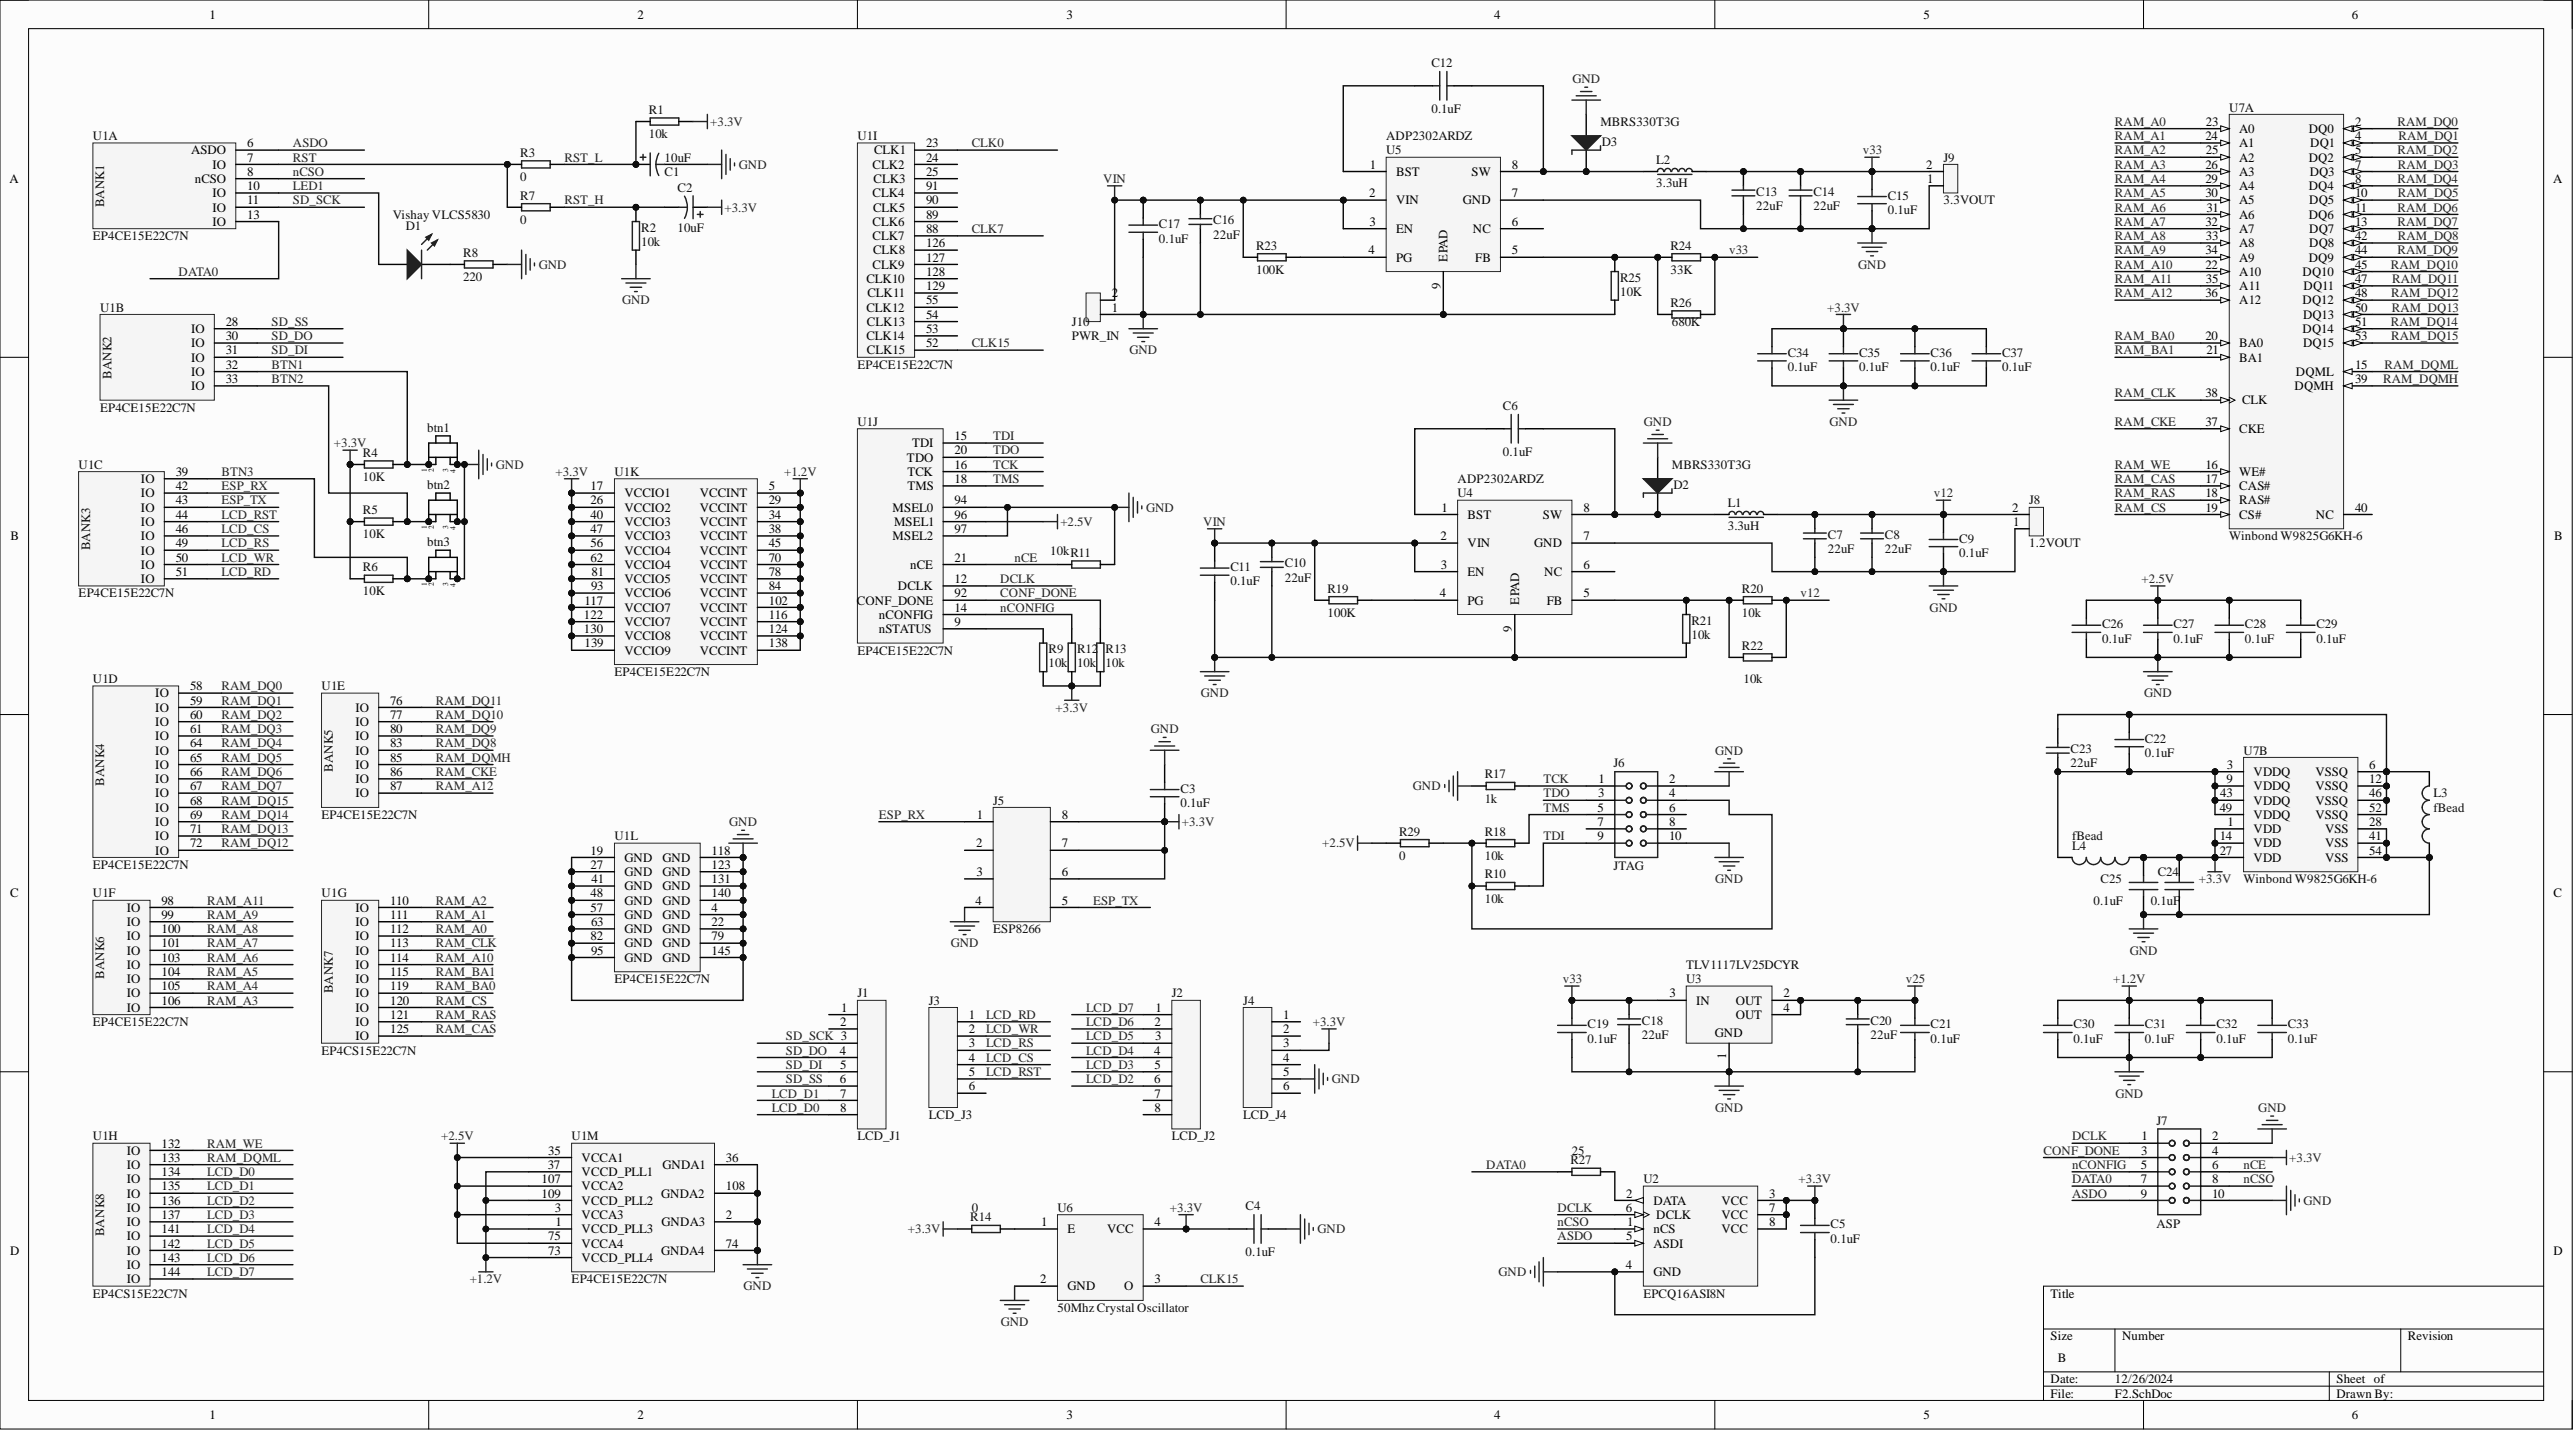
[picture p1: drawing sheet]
<svg xmlns="http://www.w3.org/2000/svg" width="457mm" height="254mm" viewBox="0 0 457 254" stroke-linecap="round" stroke-linejoin="round" font-family="sans-serif">
<defs><g id="words">
<g font-size="2.3">
<text x="37.2" y="3.3">1</text>
<text x="113.1" y="3.3">2</text>
<text x="189.2" y="3.3">3</text>
<text x="265.1" y="3.3">4</text>
<text x="341.3" y="3.3">5</text>
<text x="417.2" y="3.3">6</text>
<text x="391.4" y="22.3">23</text>
<text x="397.3" y="23.6">A0</text>
<text x="409.6" y="23.6">DQ0</text>
<text x="417.8" y="22.3">2</text>
<text x="33.9" y="27.4">ASDO</text>
<text x="37.7" y="29.9">IO</text>
<text x="43.9" y="26.1">6</text>
<text x="43.9" y="28.7">7</text>
<text x="154.8" y="29.9">CLK2</text>
<text x="155.1" y="27.4">CLK1</text>
<text x="164.3" y="26.1">23</text>
<text x="164.3" y="28.7">24</text>
<text x="243.1" y="29.9">1</text>
<text x="268.2" y="29.9">8</text>
<text x="341.8" y="29.9">2</text>
<text x="391.3" y="24.9">24</text>
<text x="391.3" y="29.9">26</text>
<text x="391.4" y="27.4">25</text>
<text x="397.3" y="26.1">A1</text>
<text x="397.3" y="28.7">A2</text>
<text x="409.6" y="28.7">DQ2</text>
<text x="409.9" y="26.1">DQ1</text>
<text x="417.8" y="24.9">4</text>
<text x="417.8" y="27.4">5</text>
<text x="417.8" y="29.9">7</text>
<text x="1.7" y="32.5">A</text>
<text x="34.6" y="32.5">nCSO</text>
<text x="37.7" y="35">IO</text>
<text x="43.9" y="31.2">8</text>
<text x="43.9" y="33.7">10</text>
<text x="154.8" y="35">CLK4</text>
<text x="155" y="32.5">CLK3</text>
<text x="164.3" y="31.2">25</text>
<text x="164.3" y="33.7">91</text>
<text x="242.9" y="35">2</text>
<text x="247.7" y="31.2">BST</text>
<text x="261.1" y="31.2">SW</text>
<text x="268.2" y="35">7</text>
<text x="341.9" y="32.5">1</text>
<text x="391.3" y="32.5">29</text>
<text x="391.3" y="35">30</text>
<text x="397.3" y="31.2">A3</text>
<text x="397.3" y="33.7">A4</text>
<text x="409.6" y="33.7">DQ4</text>
<text x="409.8" y="31.2">DQ3</text>
<text x="417.8" y="32.5">8</text>
<text x="417.8" y="35">10</text>
<text x="453" y="32.5">A</text>
<text x="37.7" y="37.5">IO</text>
<text x="37.7" y="40.1">IO</text>
<text x="43.9" y="36.3">11</text>
<text x="43.9" y="38.8">13</text>
<text x="154.8" y="40.1">CLK6</text>
<text x="154.9" y="37.5">CLK5</text>
<text x="164.3" y="36.3">90</text>
<text x="164.3" y="38.8">89</text>
<text x="164.3" y="41.3">88</text>
<text x="243" y="40.1">3</text>
<text x="247.7" y="36.3">VIN</text>
<text x="247.7" y="41.3">EN</text>
<text x="259.5" y="36.3">GND</text>
<text x="261.3" y="41.3">NC</text>
<text x="268.2" y="40.1">6</text>
<text x="391.3" y="40.1">32</text>
<text x="391.5" y="37.5">31</text>
<text x="397.3" y="36.3">A5</text>
<text x="397.3" y="38.8">A6</text>
<text x="397.3" y="41.3">A7</text>
<text x="409.6" y="38.8">DQ6</text>
<text x="409.7" y="36.3">DQ5</text>
<text x="409.7" y="41.3">DQ7</text>
<text x="417.8" y="37.5">11</text>
<text x="417.8" y="40.1">13</text>
<text x="154.8" y="42.6">CLK7</text>
<text x="154.8" y="47.7">CLK9</text>
<text x="154.9" y="45.1">CLK8</text>
<text x="164.3" y="43.9">126</text>
<text x="164.3" y="46.4">127</text>
<text x="242.8" y="45.1">4</text>
<text x="247.7" y="46.4">PG</text>
<text x="256.8" y="46.4" transform="rotate(-90 256.8 46.4)">EPAD</text>
<text x="261.7" y="46.4">FB</text>
<text x="268.2" y="45.1">5</text>
<text x="391.3" y="47.7">22</text>
<text x="391.3" y="45.1">34</text>
<text x="391.4" y="42.6">33</text>
<text x="397.3" y="43.9">A8</text>
<text x="397.3" y="46.4">A9</text>
<text x="409.6" y="46.4">DQ9</text>
<text x="409.7" y="43.9">DQ8</text>
<text x="417.8" y="42.6">42</text>
<text x="417.8" y="45.1">44</text>
<text x="417.8" y="47.7">45</text>
<text x="153.7" y="50.2">CLK10</text>
<text x="153.9" y="52.7">CLK11</text>
<text x="164.3" y="48.9">128</text>
<text x="164.3" y="51.5">129</text>
<text x="164.3" y="54">55</text>
<text x="197.2" y="52.7">2</text>
<text x="255.6" y="51.2" transform="rotate(-90 255.6 51.2)">9</text>
<text x="391.3" y="52.7">36</text>
<text x="391.4" y="50.2">35</text>
<text x="397.3" y="48.9">A10</text>
<text x="397.3" y="51.5">A11</text>
<text x="397.3" y="54">A12</text>
<text x="408.5" y="48.9">DQ10</text>
<text x="408.5" y="54">DQ12</text>
<text x="408.7" y="51.5">DQ11</text>
<text x="417.8" y="50.2">47</text>
<text x="417.8" y="52.7">48</text>
<text x="33.9" y="59.1">IO</text>
<text x="40.1" y="57.8">28</text>
<text x="153.7" y="55.3">CLK12</text>
<text x="153.8" y="57.8">CLK13</text>
<text x="164.3" y="56.5">54</text>
<text x="164.3" y="59.1">53</text>
<text x="197.2" y="55.3">1</text>
<text x="408.5" y="59.1">DQ14</text>
<text x="408.6" y="56.5">DQ13</text>
<text x="417.8" y="55.3">50</text>
<text x="417.8" y="57.8">51</text>
<text x="33.9" y="61.6">IO</text>
<text x="33.9" y="64.1">IO</text>
<text x="40.1" y="60.3">30</text>
<text x="40.1" y="62.9">31</text>
<text x="40.1" y="65.4">32</text>
<text x="153.7" y="60.3">CLK14</text>
<text x="153.8" y="62.9">CLK15</text>
<text x="164.3" y="61.6">52</text>
<text x="391.3" y="60.3">20</text>
<text x="391.5" y="62.9">21</text>
<text x="397.3" y="61.6">BA0</text>
<text x="397.3" y="64.1">BA1</text>
<text x="408.6" y="61.6">DQ15</text>
<text x="417.8" y="60.3">53</text>
<text x="417.8" y="65.4">15</text>
<text x="33.9" y="66.7">IO</text>
<text x="33.9" y="69.2">IO</text>
<text x="40.1" y="67.9">33</text>
<text x="391.3" y="70.5">38</text>
<text x="397.8" y="71.7">CLK</text>
<text x="407.1" y="69.2">DQMH</text>
<text x="407.3" y="66.7">DQML</text>
<text x="417.8" y="67.9">39</text>
<text x="391.3" y="75.5">37</text>
<text x="397.3" y="76.8">CKE</text>
<text x="160.9" y="81.9">TDO</text>
<text x="161.8" y="79.3">TDI</text>
<text x="169.4" y="78.1">15</text>
<text x="169.4" y="80.6">20</text>
<text x="169.4" y="83.1">16</text>
<text x="391.3" y="83.1">16</text>
<text x="25" y="85.7">IO</text>
<text x="25" y="88.2">IO</text>
<text x="31.2" y="84.4">39</text>
<text x="31.2" y="86.9">42</text>
<text x="31.2" y="89.5">43</text>
<text x="104.8" y="86.9">17</text>
<text x="104.8" y="89.5">26</text>
<text x="110.8" y="88.2">VCCIO1</text>
<text x="124.1" y="88.2">VCCINT</text>
<text x="136.4" y="86.9">5</text>
<text x="136.4" y="89.5">29</text>
<text x="161" y="84.4">TCK</text>
<text x="161" y="86.9">TMS</text>
<text x="169.4" y="85.7">18</text>
<text x="169.4" y="89.5">94</text>
<text x="391.3" y="85.7">17</text>
<text x="391.3" y="88.2">18</text>
<text x="397.3" y="84.4">WE#</text>
<text x="397.3" y="86.9">CAS#</text>
<text x="397.3" y="89.5">RAS#</text>
<text x="1.9" y="95.8">B</text>
<text x="25" y="90.8">IO</text>
<text x="25" y="93.3">IO</text>
<text x="25" y="95.8">IO</text>
<text x="31.2" y="92">44</text>
<text x="31.2" y="94.6">46</text>
<text x="104.8" y="92">40</text>
<text x="104.8" y="94.6">47</text>
<text x="110.8" y="90.8">VCCIO2</text>
<text x="110.8" y="93.3">VCCIO3</text>
<text x="110.8" y="95.8">VCCIO3</text>
<text x="124.1" y="90.8">VCCINT</text>
<text x="124.1" y="93.3">VCCINT</text>
<text x="124.1" y="95.8">VCCINT</text>
<text x="136.4" y="92">34</text>
<text x="136.4" y="94.6">38</text>
<text x="158.4" y="90.8">MSEL0</text>
<text x="158.4" y="95.8">MSEL2</text>
<text x="158.6" y="93.3">MSEL1</text>
<text x="169.4" y="92">96</text>
<text x="169.4" y="94.6">97</text>
<text x="255.6" y="95.8">2</text>
<text x="255.7" y="90.8">1</text>
<text x="260.4" y="92">BST</text>
<text x="273.7" y="92">SW</text>
<text x="280.9" y="95.8">7</text>
<text x="280.9" y="90.8">8</text>
<text x="357" y="90.8">2</text>
<text x="357.1" y="93.3">1</text>
<text x="391.3" y="90.8">19</text>
<text x="397.3" y="92">CS#</text>
<text x="410.9" y="92">NC</text>
<text x="417.8" y="90.8">40</text>
<text x="453.1" y="95.8">B</text>
<text x="25" y="98.4">IO</text>
<text x="25" y="100.9">IO</text>
<text x="31.2" y="97.1">49</text>
<text x="31.2" y="99.6">50</text>
<text x="104.8" y="97.1">56</text>
<text x="104.8" y="99.6">62</text>
<text x="110.8" y="98.4">VCCIO4</text>
<text x="110.8" y="100.9">VCCIO4</text>
<text x="124.1" y="98.4">VCCINT</text>
<text x="124.1" y="100.9">VCCINT</text>
<text x="136.4" y="97.1">45</text>
<text x="136.4" y="99.6">70</text>
<text x="161.5" y="100.9">nCE</text>
<text x="169.4" y="99.6">21</text>
<text x="255.6" y="100.9">3</text>
<text x="260.4" y="97.1">VIN</text>
<text x="272.2" y="97.1">GND</text>
<text x="280.9" y="100.9">6</text>
<text x="25" y="103.4">IO</text>
<text x="31.2" y="102.2">51</text>
<text x="103.7" y="107.2">117</text>
<text x="104.9" y="104.7">93</text>
<text x="105" y="102.2">81</text>
<text x="110.8" y="103.4">VCCIO5</text>
<text x="110.8" y="106">VCCIO6</text>
<text x="124.1" y="103.4">VCCINT</text>
<text x="124.1" y="106">VCCINT</text>
<text x="136.4" y="102.2">78</text>
<text x="136.4" y="104.7">84</text>
<text x="136.4" y="107.2">102</text>
<text x="152" y="107.2">CONF_DONE</text>
<text x="159.3" y="104.7">DCLK</text>
<text x="169.4" y="103.4">12</text>
<text x="169.4" y="106">92</text>
<text x="255.5" y="106">4</text>
<text x="260.4" y="102.2">EN</text>
<text x="260.4" y="107.2">PG</text>
<text x="269.5" y="107.2" transform="rotate(-90 269.5 107.2)">EPAD</text>
<text x="274" y="102.2">NC</text>
<text x="274.4" y="107.2">FB</text>
<text x="280.9" y="106">5</text>
<text x="103.6" y="109.8">122</text>
<text x="103.6" y="112.3">130</text>
<text x="110.8" y="108.5">VCCIO7</text>
<text x="110.8" y="111">VCCIO7</text>
<text x="110.8" y="113.6">VCCIO8</text>
<text x="124.1" y="108.5">VCCINT</text>
<text x="124.1" y="111">VCCINT</text>
<text x="124.1" y="113.6">VCCINT</text>
<text x="136.4" y="109.8">116</text>
<text x="136.4" y="112.3">124</text>
<text x="155.9" y="109.8">nCONFIG</text>
<text x="155.9" y="112.3">nSTATUS</text>
<text x="169.4" y="108.5">14</text>
<text x="169.4" y="111">9</text>
<text x="268.2" y="112" transform="rotate(-90 268.2 112)">9</text>
<text x="103.7" y="114.8">139</text>
<text x="110.8" y="116.1">VCCIO9</text>
<text x="124.1" y="116.1">VCCINT</text>
<text x="136.4" y="114.8">138</text>
<text x="27.6" y="123.7">IO</text>
<text x="33.7" y="122.4">58</text>
<text x="33.7" y="125">59</text>
<text x="69.2" y="125">76</text>
<text x="27.6" y="126.2">IO</text>
<text x="27.6" y="128.8">IO</text>
<text x="27.6" y="131.3">IO</text>
<text x="33.7" y="127.5">60</text>
<text x="33.7" y="130">61</text>
<text x="63" y="126.2">IO</text>
<text x="63" y="128.8">IO</text>
<text x="63" y="131.3">IO</text>
<text x="69.2" y="127.5">77</text>
<text x="69.2" y="130">80</text>
<text x="27.6" y="133.8">IO</text>
<text x="27.6" y="136.4">IO</text>
<text x="33.7" y="132.6">64</text>
<text x="33.7" y="135.1">65</text>
<text x="33.7" y="137.6">66</text>
<text x="63" y="133.8">IO</text>
<text x="63" y="136.4">IO</text>
<text x="69.2" y="132.6">83</text>
<text x="69.2" y="135.1">85</text>
<text x="69.2" y="137.6">86</text>
<text x="395.1" y="136.4">3</text>
<text x="399.8" y="137.6">VDDQ</text>
<text x="410.8" y="137.6">VSSQ</text>
<text x="420.4" y="136.4">6</text>
<text x="27.6" y="138.9">IO</text>
<text x="27.6" y="141.4">IO</text>
<text x="27.6" y="144">IO</text>
<text x="33.7" y="140.2">67</text>
<text x="33.7" y="142.7">68</text>
<text x="63" y="138.9">IO</text>
<text x="63" y="141.4">IO</text>
<text x="69.2" y="140.2">87</text>
<text x="283.4" y="144">5</text>
<text x="283.5" y="141.4">3</text>
<text x="283.6" y="138.9">1</text>
<text x="296.1" y="138.9">2</text>
<text x="296.1" y="141.4">4</text>
<text x="296.1" y="144">6</text>
<text x="393.8" y="144">49</text>
<text x="393.9" y="141.4">43</text>
<text x="395" y="138.9">9</text>
<text x="399.8" y="142.7">VDDQ</text>
<text x="399.8" y="140.2">VDDQ</text>
<text x="410.8" y="142.7">VSSQ</text>
<text x="410.8" y="140.2">VSSQ</text>
<text x="420.4" y="141.4">46</text>
<text x="420.4" y="144">52</text>
<text x="420.4" y="138.9">12</text>
<text x="27.6" y="146.5">IO</text>
<text x="27.6" y="149">IO</text>
<text x="33.7" y="145.2">69</text>
<text x="33.7" y="147.8">71</text>
<text x="173.3" y="145.2">1</text>
<text x="188.4" y="145.2">8</text>
<text x="283.4" y="146.5">7</text>
<text x="283.4" y="149">9</text>
<text x="296.1" y="146.5">8</text>
<text x="296.1" y="149">10</text>
<text x="393.8" y="149">14</text>
<text x="395.2" y="146.5">1</text>
<text x="399.8" y="147.8">VDD</text>
<text x="399.8" y="145.2">VDDQ</text>
<text x="410.8" y="145.2">VSSQ</text>
<text x="412.5" y="147.8">VSS</text>
<text x="420.4" y="149">41</text>
<text x="420.4" y="146.5">28</text>
<text x="27.6" y="151.6">IO</text>
<text x="33.7" y="150.3">72</text>
<text x="104.8" y="151.6">19</text>
<text x="104.8" y="154.1">27</text>
<text x="110.8" y="152.8">GND</text>
<text x="110.8" y="155.4">GND</text>
<text x="117.6" y="155.4">GND</text>
<text x="117.6" y="152.8">GND</text>
<text x="126.3" y="154.1">123</text>
<text x="126.3" y="151.6">118</text>
<text x="173.2" y="150.3">2</text>
<text x="173.2" y="155.4">3</text>
<text x="188.4" y="155.4">6</text>
<text x="188.4" y="150.3">7</text>
<text x="393.8" y="151.6">27</text>
<text x="399.8" y="150.3">VDD</text>
<text x="399.8" y="152.8">VDD</text>
<text x="412.5" y="150.3">VSS</text>
<text x="412.5" y="152.8">VSS</text>
<text x="420.4" y="151.6">54</text>
<text x="1.8" y="159.2">C</text>
<text x="22.5" y="161.7">IO</text>
<text x="28.6" y="160.5">98</text>
<text x="63" y="161.7">IO</text>
<text x="69.2" y="160.5">110</text>
<text x="104.8" y="159.2">48</text>
<text x="104.8" y="161.7">57</text>
<text x="105" y="156.7">41</text>
<text x="110.8" y="157.9">GND</text>
<text x="110.8" y="160.5">GND</text>
<text x="117.6" y="160.5">GND</text>
<text x="117.6" y="157.9">GND</text>
<text x="126.3" y="161.7">4</text>
<text x="126.3" y="159.2">140</text>
<text x="126.3" y="156.7">131</text>
<text x="173.1" y="160.5">4</text>
<text x="188.4" y="160.5">5</text>
<text x="453.1" y="159.2">C</text>
<text x="22.5" y="164.3">IO</text>
<text x="22.5" y="166.8">IO</text>
<text x="28.6" y="163">99</text>
<text x="28.6" y="165.5">100</text>
<text x="63" y="164.3">IO</text>
<text x="63" y="166.8">IO</text>
<text x="69.2" y="163">111</text>
<text x="69.2" y="165.5">112</text>
<text x="104.8" y="166.8">82</text>
<text x="104.9" y="164.3">63</text>
<text x="110.8" y="163">GND</text>
<text x="110.8" y="165.5">GND</text>
<text x="117.6" y="165.5">GND</text>
<text x="117.6" y="163">GND</text>
<text x="126.3" y="166.8">79</text>
<text x="126.3" y="164.3">22</text>
<text x="22.5" y="169.3">IO</text>
<text x="22.5" y="171.9">IO</text>
<text x="28.6" y="168.1">101</text>
<text x="28.6" y="170.6">103</text>
<text x="28.6" y="173.1">104</text>
<text x="63" y="169.3">IO</text>
<text x="63" y="171.9">IO</text>
<text x="69.2" y="168.1">113</text>
<text x="69.2" y="170.6">114</text>
<text x="69.2" y="173.1">115</text>
<text x="104.9" y="169.3">95</text>
<text x="110.8" y="168.1">GND</text>
<text x="110.8" y="170.6">GND</text>
<text x="117.6" y="170.6">GND</text>
<text x="117.6" y="168.1">GND</text>
<text x="126.3" y="169.3">145</text>
<text x="22.5" y="174.4">IO</text>
<text x="22.5" y="176.9">IO</text>
<text x="22.5" y="179.5">IO</text>
<text x="28.6" y="175.7">105</text>
<text x="28.6" y="178.2">106</text>
<text x="63" y="174.4">IO</text>
<text x="63" y="176.9">IO</text>
<text x="63" y="179.5">IO</text>
<text x="69.2" y="175.7">119</text>
<text x="69.2" y="178.2">120</text>
<text x="149.2" y="179.5">1</text>
<text x="205" y="179.5">1</text>
<text x="296.2" y="176.9">3</text>
<text x="300.9" y="178.2">IN</text>
<text x="308" y="178.2">OUT</text>
<text x="316.4" y="176.9">2</text>
<text x="316.4" y="179.5">4</text>
<text x="63" y="182">IO</text>
<text x="63" y="184.5">IO</text>
<text x="69.2" y="180.7">121</text>
<text x="69.2" y="183.3">125</text>
<text x="149.1" y="182">2</text>
<text x="171.9" y="180.7">1</text>
<text x="171.9" y="183.3">2</text>
<text x="171.9" y="185.8">3</text>
<text x="204.9" y="182">2</text>
<text x="204.9" y="184.5">3</text>
<text x="227.7" y="180.7">1</text>
<text x="227.7" y="183.3">2</text>
<text x="227.7" y="185.8">3</text>
<text x="304.2" y="184">GND</text>
<text x="308" y="180.7">OUT</text>
<text x="149" y="187.1">4</text>
<text x="149.1" y="189.6">5</text>
<text x="171.9" y="188.3">4</text>
<text x="171.9" y="190.9">5</text>
<text x="204.8" y="187.1">4</text>
<text x="204.9" y="189.6">5</text>
<text x="227.7" y="188.3">4</text>
<text x="227.7" y="190.9">5</text>
<text x="306.3" y="187.9" transform="rotate(-90 306.3 187.9)">1</text>
<text x="149" y="192.1">6</text>
<text x="149.1" y="194.7">7</text>
<text x="149.1" y="197.2">8</text>
<text x="171.9" y="193.4">6</text>
<text x="204.8" y="192.1">6</text>
<text x="204.9" y="194.7">7</text>
<text x="204.9" y="197.2">8</text>
<text x="227.7" y="193.4">6</text>
<text x="28.6" y="203.5">132</text>
<text x="380" y="202.3">1</text>
<text x="392.5" y="202.3">2</text>
<text x="22.5" y="204.8">IO</text>
<text x="22.5" y="207.3">IO</text>
<text x="22.5" y="209.9">IO</text>
<text x="28.6" y="206.1">133</text>
<text x="28.6" y="208.6">134</text>
<text x="96.1" y="209.9">107</text>
<text x="97.2" y="207.3">37</text>
<text x="97.3" y="204.8">35</text>
<text x="103.2" y="206.1">VCCA1</text>
<text x="103.2" y="208.6">VCCD_PLL1</text>
<text x="117.6" y="207.3">GNDA1</text>
<text x="128.8" y="206.1">36</text>
<text x="379.8" y="207.3">5</text>
<text x="379.8" y="209.9">7</text>
<text x="379.9" y="204.8">3</text>
<text x="392.5" y="204.8">4</text>
<text x="392.5" y="207.3">6</text>
<text x="392.5" y="209.9">8</text>
<text x="22.5" y="212.4">IO</text>
<text x="22.5" y="214.9">IO</text>
<text x="28.6" y="211.1">135</text>
<text x="28.6" y="213.7">136</text>
<text x="96.1" y="212.4">109</text>
<text x="98.5" y="214.9">3</text>
<text x="103.2" y="211.1">VCCA2</text>
<text x="103.2" y="213.7">VCCD_PLL2</text>
<text x="117.3" y="212.4">GNDA2</text>
<text x="128.8" y="211.1">108</text>
<text x="288.4" y="214.9">6</text>
<text x="288.5" y="212.4">2</text>
<text x="293.3" y="213.7">DATA</text>
<text x="305.4" y="213.7">VCC</text>
<text x="313.9" y="212.4">3</text>
<text x="313.9" y="214.9">7</text>
<text x="379.8" y="212.4">9</text>
<text x="392.5" y="212.4">10</text>
<text x="22.5" y="217.5">IO</text>
<text x="22.5" y="220">IO</text>
<text x="28.6" y="216.2">137</text>
<text x="28.6" y="218.7">141</text>
<text x="28.6" y="221.3">142</text>
<text x="97.3" y="220">75</text>
<text x="98.5" y="217.5">1</text>
<text x="103.2" y="216.2">VCCA3</text>
<text x="103.2" y="218.7">VCCD_PLL3</text>
<text x="103.2" y="221.3">VCCA4</text>
<text x="117.4" y="217.5">GNDA3</text>
<text x="128.8" y="216.2">2</text>
<text x="128.8" y="221.3">74</text>
<text x="184.7" y="217.5">1</text>
<text x="189.4" y="218.7">E</text>
<text x="196.4" y="218.7">VCC</text>
<text x="204.9" y="217.5">4</text>
<text x="288.5" y="220">5</text>
<text x="288.7" y="217.5">1</text>
<text x="293.3" y="218.7">nCS</text>
<text x="293.3" y="221.3">ASDI</text>
<text x="293.8" y="216.2">DCLK</text>
<text x="305.4" y="216.2">VCC</text>
<text x="305.4" y="218.7">VCC</text>
<text x="313.9" y="217.5">8</text>
<text x="1.8" y="222.6">D</text>
<text x="22.5" y="222.6">IO</text>
<text x="22.5" y="225.1">IO</text>
<text x="22.5" y="227.6">IO</text>
<text x="28.6" y="223.8">143</text>
<text x="28.6" y="226.4">144</text>
<text x="97.3" y="222.6">73</text>
<text x="103.2" y="223.8">VCCD_PLL4</text>
<text x="117.3" y="222.6">GNDA4</text>
<text x="184.6" y="227.6">2</text>
<text x="204.9" y="227.6">3</text>
<text x="288.4" y="225.1">4</text>
<text x="293.3" y="226.4">GND</text>
<text x="453.1" y="222.6">D</text>
<text x="189.4" y="228.9">GND</text>
<text x="199.4" y="228.9">O</text>
<text x="363.8" y="230.2">Title</text>
<text x="363.8" y="237.8">Size</text>
<text x="376.5" y="237.8">Number</text>
<text x="427.2" y="237.8">Revision</text>
<text x="363.8" y="245.4">Date:</text>
<text x="365.1" y="241.6">B</text>
<text x="375.2" y="245.4">12/26/2024</text>
<text x="414.5" y="245.4">Sheet of</text>
<text x="37.2" y="251.7">1</text>
<text x="113.1" y="251.7">2</text>
<text x="189.2" y="251.7">3</text>
<text x="265.1" y="251.7">4</text>
<text x="341.3" y="251.7">5</text>
<text x="363.8" y="247.9">File:</text>
<text x="375.2" y="247.9">F2.SchDoc</text>
<text x="414.5" y="247.9">Drawn By:</text>
<text x="417.2" y="251.7">6</text>
</g>
<g font-size="2.3" fill="#0e0e0e">
<text x="254" y="11.9">C12</text>
<text x="115.1" y="20.2">R1</text>
<text x="254" y="20">0.1uF</text>
<text x="284" y="22.3">MBRS330T3G</text>
<text x="395.5" y="19.8">U7A</text>
<text x="16.5" y="24.9">U1A</text>
<text x="92.3" y="27.8">R3</text>
<text x="115.1" y="24.5">10k</text>
<text x="117.9" y="28.7">10uF</text>
<text x="152.1" y="24.9">U1I</text>
<text x="245.9" y="27.4">U5</text>
<text x="245.9" y="24.9">ADP2302ARDZ</text>
<text x="284.2" y="25.9">D3</text>
<text x="293.8" y="29.2">L2</text>
<text x="344.8" y="28.7">J9</text>
<text x="92.3" y="32.1">0</text>
<text x="92.3" y="35.4">R7</text>
<text x="117.9" y="31.2">C1</text>
<text x="120.2" y="34">C2</text>
<text x="293.8" y="33.2">3.3uH</text>
<text x="311.6" y="34.7">C13</text>
<text x="321.7" y="34.7">C14</text>
<text x="334.9" y="35.4">C15</text>
<text x="18.5" y="36.8" transform="rotate(-90 18.5 36.8)">BANK1</text>
<text x="69.7" y="38.8">Vishay VLCS5830</text>
<text x="72" y="40.8">D1</text>
<text x="92.3" y="39.7">0</text>
<text x="113.8" y="41.1">R2</text>
<text x="120.2" y="41.1">10uF</text>
<text x="205.6" y="40.5">C17</text>
<text x="215.2" y="39.8">C16</text>
<text x="311.6" y="37.3">22uF</text>
<text x="321.7" y="37.3">22uF</text>
<text x="334.9" y="37.9">0.1uF</text>
<text x="344.8" y="36.3">3.3VOUT</text>
<text x="16.5" y="42.6">EP4CE15E22C7N</text>
<text x="82.1" y="45.5">R8</text>
<text x="113.8" y="43.6">10k</text>
<text x="205.6" y="43">0.1uF</text>
<text x="215.2" y="42.3">22uF</text>
<text x="222.9" y="44.3">R23</text>
<text x="296.4" y="44.3">R24</text>
<text x="82.1" y="49.9">220</text>
<text x="222.9" y="48.6">100K</text>
<text x="287.4" y="49.9">R25</text>
<text x="287.4" y="52.5">10K</text>
<text x="296.4" y="48.6">33K</text>
<text x="17.7" y="55.3">U1B</text>
<text x="190.1" y="57.8">J10</text>
<text x="296.4" y="54.4">R26</text>
<text x="296.6" y="57.8">680K</text>
<text x="152.1" y="65.4">EP4CE15E22C7N</text>
<text x="190.1" y="60.3">PWR_IN</text>
<text x="317.2" y="63.3">C34</text>
<text x="317.2" y="65.8">0.1uF</text>
<text x="329.8" y="63.3">C35</text>
<text x="329.8" y="65.8">0.1uF</text>
<text x="342.5" y="63.3">C36</text>
<text x="342.5" y="65.8">0.1uF</text>
<text x="355.2" y="63.3">C37</text>
<text x="355.2" y="65.8">0.1uF</text>
<text x="19.8" y="67.2" transform="rotate(-90 19.8 67.2)">BANK2</text>
<text x="17.7" y="73">EP4CE15E22C7N</text>
<text x="75.8" y="76.6">btn1</text>
<text x="152.1" y="75.5">U1J</text>
<text x="266.6" y="72.8">C6</text>
<text x="13.9" y="83.1">U1C</text>
<text x="64.4" y="81">R4</text>
<text x="266.6" y="80.9">0.1uF</text>
<text x="296.6" y="83.1">MBRS330T3G</text>
<text x="64.4" y="85.3">10K</text>
<text x="75.8" y="86.7">btn2</text>
<text x="109" y="84.4">U1K</text>
<text x="258.6" y="88.2">U4</text>
<text x="258.6" y="85.7">ADP2302ARDZ</text>
<text x="296.9" y="86.7">D2</text>
<text x="306.5" y="90">L1</text>
<text x="360" y="89.5">J8</text>
<text x="64.4" y="91.2">R5</text>
<text x="64.4" y="95.5">10K</text>
<text x="306.5" y="94">3.3uH</text>
<text x="324.3" y="95.6">C7</text>
<text x="334.4" y="95.6">C8</text>
<text x="395.5" y="95.8">Winbond W9825G6KH-6</text>
<text x="16" y="97.6" transform="rotate(-90 16 97.6)">BANK3</text>
<text x="64.4" y="101.3">R6</text>
<text x="75.8" y="96.8">btn3</text>
<text x="186.3" y="98.4">10kR11</text>
<text x="218.3" y="101.3">C11</text>
<text x="227.9" y="100.6">C10</text>
<text x="324.3" y="98.1">22uF</text>
<text x="334.4" y="98.1">22uF</text>
<text x="347.6" y="96.2">C9</text>
<text x="347.6" y="98.8">0.1uF</text>
<text x="360" y="97.1">1.2VOUT</text>
<text x="13.9" y="106">EP4CE15E22C7N</text>
<text x="64.4" y="105.6">10K</text>
<text x="218.3" y="103.8">0.1uF</text>
<text x="227.9" y="103.2">22uF</text>
<text x="235.5" y="105.1">R19</text>
<text x="309.1" y="105.1">R20</text>
<text x="235.5" y="109.4">100K</text>
<text x="300.1" y="110.8">R21</text>
<text x="300.1" y="113.3">10k</text>
<text x="309.1" y="109.4">10k</text>
<text x="372.9" y="111.5">C26</text>
<text x="372.9" y="114">0.1uF</text>
<text x="385.6" y="111.5">C27</text>
<text x="385.6" y="114">0.1uF</text>
<text x="398.3" y="111.5">C28</text>
<text x="398.3" y="114">0.1uF</text>
<text x="411" y="111.5">C29</text>
<text x="411" y="114">0.1uF</text>
<text x="109" y="119.9">EP4CE15E22C7N</text>
<text x="152.1" y="116.1">EP4CE15E22C7N</text>
<text x="186" y="115.8">R9</text>
<text x="186" y="118.4">10k</text>
<text x="191.1" y="115.8">R12</text>
<text x="191.1" y="118.4">10k</text>
<text x="196.1" y="115.8">R13</text>
<text x="196.1" y="118.4">10k</text>
<text x="309.1" y="115.3">R22</text>
<text x="16.5" y="121.2">U1D</text>
<text x="57" y="122.4">U1E</text>
<text x="309.3" y="121.2">10k</text>
<text x="380.6" y="131.7">C22</text>
<text x="59.1" y="136.9" transform="rotate(-90 59.1 136.9)">BANK5</text>
<text x="286.2" y="136.1">J6</text>
<text x="367.4" y="133.6">C23</text>
<text x="367.4" y="136.1">22uF</text>
<text x="380.6" y="134.3">0.1uF</text>
<text x="398" y="133.8">U7B</text>
<text x="18.5" y="139.4" transform="rotate(-90 18.5 139.4)">BANK4</text>
<text x="176.2" y="142.7">J5</text>
<text x="209.4" y="140.6">C3</text>
<text x="209.4" y="143.1">0.1uF</text>
<text x="263.4" y="138.1">R17</text>
<text x="263.4" y="142.4">1k</text>
<text x="431.8" y="141.4">L3</text>
<text x="431.8" y="144">fBead</text>
<text x="57" y="145.2">EP4CE15E22C7N</text>
<text x="109" y="149">U1L</text>
<text x="248.2" y="148.2">R29</text>
<text x="263.4" y="148.2">R18</text>
<text x="367.6" y="149">fBead</text>
<text x="16.5" y="154.1">EP4CE15E22C7N</text>
<text x="248.2" y="152.5">0</text>
<text x="263.4" y="152.5">10k</text>
<text x="263.4" y="155.8">R10</text>
<text x="286.2" y="154.4">JTAG</text>
<text x="367.6" y="150.8">L4</text>
<text x="382.8" y="155.4">C24</text>
<text x="16.5" y="159.2">U1F</text>
<text x="57" y="159.2">U1G</text>
<text x="263.4" y="160.1">10k</text>
<text x="371.4" y="160.5">0.1uF</text>
<text x="372.7" y="156.7">C25</text>
<text x="381.6" y="160.5">0.1uF</text>
<text x="398" y="156.7">Winbond W9825G6KH-6</text>
<text x="176.2" y="165.5">ESP8266</text>
<text x="18.5" y="173.6" transform="rotate(-90 18.5 173.6)">BANK6</text>
<text x="299.2" y="171.9">TLV1117LV25DCYR</text>
<text x="59.1" y="176.2" transform="rotate(-90 59.1 176.2)">BANK7</text>
<text x="109" y="174.4">EP4CE15E22C7N</text>
<text x="152.1" y="176.9">J1</text>
<text x="164.8" y="178.2">J3</text>
<text x="207.9" y="176.9">J2</text>
<text x="220.6" y="178.2">J4</text>
<text x="299.2" y="174.4">U3</text>
<text x="16.5" y="182">EP4CE15E22C7N</text>
<text x="281.7" y="182.4">C19</text>
<text x="281.7" y="185">0.1uF</text>
<text x="291.3" y="181.7">C18</text>
<text x="291.3" y="184.3">22uF</text>
<text x="331.9" y="181.7">C20</text>
<text x="331.9" y="184.3">22uF</text>
<text x="342.5" y="182.4">C21</text>
<text x="342.5" y="185">0.1uF</text>
<text x="367.9" y="182.4">C30</text>
<text x="367.9" y="185">0.1uF</text>
<text x="380.6" y="182.4">C31</text>
<text x="380.6" y="185">0.1uF</text>
<text x="393.2" y="182.4">C32</text>
<text x="393.2" y="185">0.1uF</text>
<text x="405.9" y="182.4">C33</text>
<text x="405.9" y="185">0.1uF</text>
<text x="57" y="187.1">EP4CS15E22C7N</text>
<text x="16.5" y="202.3">U1H</text>
<text x="101.4" y="202.3">U1M</text>
<text x="152.1" y="202.3">LCD_J1</text>
<text x="164.8" y="198.5">LCD_J3</text>
<text x="207.9" y="202.3">LCD_J2</text>
<text x="220.6" y="198.5">LCD_J4</text>
<text x="382.6" y="199.5">J7</text>
<text x="278.6" y="206.5">R27</text>
<text x="278.9" y="204.8">25</text>
<text x="291.6" y="209.9">U2</text>
<text x="172.4" y="214.9">0</text>
<text x="187.6" y="214.9">U6</text>
<text x="221" y="214.7">C4</text>
<text x="18.5" y="219.3" transform="rotate(-90 18.5 219.3)">BANK8</text>
<text x="172.1" y="216.6">R14</text>
<text x="324.8" y="217.9">C5</text>
<text x="324.8" y="220.4">0.1uF</text>
<text x="382.6" y="217.7">ASP</text>
<text x="101.4" y="227.6">EP4CE15E22C7N</text>
<text x="221" y="222.8">0.1uF</text>
<text x="16.5" y="230.2">EP4CS15E22C7N</text>
<text x="187.6" y="232.7">50Mhz Crystal Oscillator</text>
<text x="291.6" y="230.2">EPCQ16ASI8N</text>
</g>
<g font-size="2.3" fill="#262626">
<text x="279" y="14.7">GND</text>
<text x="126" y="22.3">+3.3V</text>
<text x="375.2" y="22.3">RAM_A0</text>
<text x="425.3" y="22.3">RAM_DQ0</text>
<text x="52" y="26.1">ASDO</text>
<text x="52" y="28.7">RST</text>
<text x="100.1" y="28.7">RST_L</text>
<text x="131.1" y="29.9">GND</text>
<text x="172.4" y="26.1">CLK0</text>
<text x="330.5" y="27.4">v33</text>
<text x="375.2" y="24.9">RAM_A1</text>
<text x="375.2" y="27.4">RAM_A2</text>
<text x="375.2" y="29.9">RAM_A3</text>
<text x="425.3" y="27.4">RAM_DQ2</text>
<text x="425.4" y="29.9">RAM_DQ3</text>
<text x="425.5" y="24.9">RAM_DQ1</text>
<text x="52" y="31.2">nCSO</text>
<text x="52" y="33.7">LED1</text>
<text x="195.7" y="32.5">VIN</text>
<text x="375.2" y="32.5">RAM_A4</text>
<text x="375.2" y="35">RAM_A5</text>
<text x="425.3" y="32.5">RAM_DQ4</text>
<text x="425.4" y="35">RAM_DQ5</text>
<text x="52" y="36.3">SD_SCK</text>
<text x="100.1" y="36.3">RST_H</text>
<text x="128.5" y="37.5">+3.3V</text>
<text x="172.4" y="41.3">CLK7</text>
<text x="375.2" y="37.5">RAM_A6</text>
<text x="375.2" y="40.1">RAM_A7</text>
<text x="425.3" y="37.5">RAM_DQ6</text>
<text x="425.3" y="40.1">RAM_DQ7</text>
<text x="95.6" y="47.7">GND</text>
<text x="306.8" y="45.1">v33</text>
<text x="329.7" y="47.7">GND</text>
<text x="375.2" y="42.6">RAM_A8</text>
<text x="375.2" y="45.1">RAM_A9</text>
<text x="375.2" y="47.7">RAM_A10</text>
<text x="424.2" y="47.7">RAM_DQ10</text>
<text x="425.3" y="45.1">RAM_DQ9</text>
<text x="425.4" y="42.6">RAM_DQ8</text>
<text x="31.7" y="48.9">DATA0</text>
<text x="110.4" y="54">GND</text>
<text x="375.2" y="50.2">RAM_A11</text>
<text x="375.2" y="52.7">RAM_A12</text>
<text x="424.2" y="52.7">RAM_DQ12</text>
<text x="424.4" y="50.2">RAM_DQ11</text>
<text x="48.2" y="57.8">SD_SS</text>
<text x="324.2" y="55.3">+3.3V</text>
<text x="424.2" y="57.8">RAM_DQ14</text>
<text x="424.3" y="55.3">RAM_DQ13</text>
<text x="48.2" y="65.4">BTN1</text>
<text x="48.2" y="62.9">SD_DI</text>
<text x="48.2" y="60.3">SD_DO</text>
<text x="172.4" y="61.6">CLK15</text>
<text x="200.4" y="62.9">GND</text>
<text x="375.2" y="60.3">RAM_BA0</text>
<text x="375.2" y="62.9">RAM_BA1</text>
<text x="423.1" y="65.4">RAM_DQML</text>
<text x="424.2" y="60.3">RAM_DQ15</text>
<text x="48.2" y="67.9">BTN2</text>
<text x="375.2" y="70.5">RAM_CLK</text>
<text x="422.8" y="67.9">RAM_DQMH</text>
<text x="291.6" y="75.5">GND</text>
<text x="324.6" y="75.5">GND</text>
<text x="375.2" y="75.5">RAM_CKE</text>
<text x="59.2" y="79.3">+3.3V</text>
<text x="88" y="83.1">GND</text>
<text x="176.2" y="78.1">TDI</text>
<text x="176.2" y="80.6">TDO</text>
<text x="176.2" y="83.1">TCK</text>
<text x="375.2" y="83.1">RAM_WE</text>
<text x="39.3" y="84.4">BTN3</text>
<text x="39.3" y="86.9">ESP_RX</text>
<text x="39.3" y="89.5">ESP_TX</text>
<text x="98.5" y="84.4">+3.3V</text>
<text x="139.1" y="84.4">+1.2V</text>
<text x="176.2" y="85.7">TMS</text>
<text x="343.1" y="88.2">v12</text>
<text x="375.2" y="85.7">RAM_CAS</text>
<text x="375.2" y="88.2">RAM_RAS</text>
<text x="39.3" y="92">LCD_RST</text>
<text x="39.3" y="94.6">LCD_CS</text>
<text x="188.1" y="93.3">+2.5V</text>
<text x="203.3" y="90.8">GND</text>
<text x="213.5" y="93.3">VIN</text>
<text x="375.2" y="90.8">RAM_CS</text>
<text x="39.3" y="97.1">LCD_RS</text>
<text x="39.3" y="99.6">LCD_WR</text>
<text x="180" y="99.6">nCE</text>
<text x="39.3" y="102.2">LCD_RD</text>
<text x="177.5" y="103.4">DCLK</text>
<text x="177.5" y="106">CONF_DONE</text>
<text x="319.5" y="106">v12</text>
<text x="380" y="103.4">+2.5V</text>
<text x="177.5" y="108.5">nCONFIG</text>
<text x="342.4" y="108.5">GND</text>
<text x="39.3" y="122.4">RAM_DQ0</text>
<text x="39.3" y="125">RAM_DQ1</text>
<text x="77.3" y="125">RAM_DQ11</text>
<text x="213.1" y="123.7">GND</text>
<text x="380.4" y="123.7">GND</text>
<text x="39.3" y="127.5">RAM_DQ2</text>
<text x="39.3" y="130">RAM_DQ3</text>
<text x="77.3" y="130">RAM_DQ9</text>
<text x="77.3" y="127.5">RAM_DQ10</text>
<text x="187.3" y="126.2">+3.3V</text>
<text x="204.2" y="130">GND</text>
<text x="39.3" y="132.6">RAM_DQ4</text>
<text x="39.3" y="135.1">RAM_DQ5</text>
<text x="39.3" y="137.6">RAM_DQ6</text>
<text x="77.3" y="132.6">RAM_DQ8</text>
<text x="77.3" y="135.1">RAM_DQMH</text>
<text x="77.3" y="137.6">RAM_CKE</text>
<text x="304.3" y="133.8">GND</text>
<text x="39.3" y="140.2">RAM_DQ7</text>
<text x="39.3" y="142.7">RAM_DQ15</text>
<text x="77.3" y="140.2">RAM_A12</text>
<text x="250.7" y="140.2">GND</text>
<text x="273.8" y="138.9">TCK</text>
<text x="273.8" y="141.4">TDO</text>
<text x="273.8" y="144">TMS</text>
<text x="39.3" y="147.8">RAM_DQ13</text>
<text x="39.3" y="145.2">RAM_DQ14</text>
<text x="129.4" y="146.5">GND</text>
<text x="155.9" y="145.2">ESP_RX</text>
<text x="209.7" y="146.5">+3.3V</text>
<text x="273.8" y="149">TDI</text>
<text x="39.3" y="150.3">RAM_DQ12</text>
<text x="234.6" y="150.3">+2.5V</text>
<text x="36.8" y="160.5">RAM_A11</text>
<text x="77.3" y="160.5">RAM_A2</text>
<text x="194" y="160.5">ESP_TX</text>
<text x="304.3" y="156.7">GND</text>
<text x="390.1" y="156.7">+3.3V</text>
<text x="36.8" y="165.5">RAM_A8</text>
<text x="36.8" y="163">RAM_A9</text>
<text x="77.3" y="165.5">RAM_A0</text>
<text x="77.3" y="163">RAM_A1</text>
<text x="36.8" y="173.1">RAM_A5</text>
<text x="36.8" y="170.6">RAM_A6</text>
<text x="36.8" y="168.1">RAM_A7</text>
<text x="77.3" y="170.6">RAM_A10</text>
<text x="77.3" y="168.1">RAM_CLK</text>
<text x="77.3" y="173.1">RAM_BA1</text>
<text x="168.7" y="168.1">GND</text>
<text x="377.8" y="169.3">GND</text>
<text x="36.8" y="178.2">RAM_A3</text>
<text x="36.8" y="175.7">RAM_A4</text>
<text x="77.3" y="175.7">RAM_BA0</text>
<text x="77.3" y="178.2">RAM_CS</text>
<text x="192.7" y="179.5">LCD_D7</text>
<text x="277.3" y="174.4">v33</text>
<text x="338.1" y="174.4">v25</text>
<text x="374.9" y="174.4">+1.2V</text>
<text x="77.3" y="180.7">RAM_RAS</text>
<text x="77.3" y="183.3">RAM_CAS</text>
<text x="139.4" y="184.5">SD_SCK 3</text>
<text x="174.9" y="180.7">LCD_RD</text>
<text x="174.9" y="183.3">LCD_WR</text>
<text x="174.9" y="185.8">LCD_RS</text>
<text x="192.7" y="184.5">LCD_D5</text>
<text x="192.7" y="182">LCD_D6</text>
<text x="232.9" y="182">+3.3V</text>
<text x="139.4" y="187.1">SD_DO</text>
<text x="139.4" y="189.6">SD_DI</text>
<text x="174.9" y="188.3">LCD_CS</text>
<text x="174.9" y="190.9">LCD_RST</text>
<text x="192.7" y="189.6">LCD_D3</text>
<text x="192.7" y="187.1">LCD_D4</text>
<text x="136.9" y="197.2">LCD_D0</text>
<text x="136.9" y="194.7">LCD_D1</text>
<text x="139.4" y="192.1">SD_SS</text>
<text x="192.7" y="192.1">LCD_D2</text>
<text x="236.3" y="192.1">GND</text>
<text x="304.3" y="197.2">GND</text>
<text x="375.3" y="194.7">GND</text>
<text x="400.7" y="197.2">GND</text>
<text x="36.8" y="203.5">RAM_WE</text>
<text x="78.3" y="202.3">+2.5V</text>
<text x="367.6" y="202.3">DCLK</text>
<text x="36.8" y="206.1">RAM_DQML</text>
<text x="36.8" y="208.6">LCD_D0</text>
<text x="263.7" y="207.3">DATA0</text>
<text x="319.1" y="209.9">+3.3V</text>
<text x="362.6" y="204.8">CONF_DONE</text>
<text x="367.6" y="207.3">nCONFIG</text>
<text x="367.6" y="209.9">DATA0</text>
<text x="398" y="207.3">nCE</text>
<text x="398" y="209.9">nCSO</text>
<text x="406.2" y="206.1">+3.3V</text>
<text x="36.8" y="211.1">LCD_D1</text>
<text x="36.8" y="213.7">LCD_D2</text>
<text x="207.6" y="214.9">+3.3V</text>
<text x="276.3" y="214.9">DCLK</text>
<text x="367.6" y="212.4">ASDO</text>
<text x="408.7" y="213.7">GND</text>
<text x="36.8" y="221.3">LCD_D5</text>
<text x="36.8" y="218.7">LCD_D4</text>
<text x="36.8" y="216.2">LCD_D3</text>
<text x="161.1" y="218.7">+3.3V</text>
<text x="233.8" y="218.7">GND</text>
<text x="276.3" y="217.5">nCSO</text>
<text x="276.3" y="220">ASDO</text>
<text x="36.8" y="226.4">LCD_D7</text>
<text x="36.8" y="223.8">LCD_D6</text>
<text x="83.3" y="227.6">+1.2V</text>
<text x="213" y="227.6">CLK15</text>
<text x="265.9" y="226.4">GND</text>
<text x="131.9" y="228.9">GND</text>
<text x="177.6" y="235.2">GND</text>
</g>
<g font-size="1.3">
<text x="75.7" y="83.7" transform="rotate(-90 75.7 83.7)">1</text>
<text x="77" y="83.7" transform="rotate(-90 77 83.7)">2</text>
<text x="79.5" y="83.7" transform="rotate(-90 79.5 83.7)">3</text>
<text x="80.8" y="83.8" transform="rotate(-90 80.8 83.8)">4</text>
<text x="75.7" y="93.8" transform="rotate(-90 75.7 93.8)">1</text>
<text x="77" y="93.9" transform="rotate(-90 77 93.9)">2</text>
<text x="79.5" y="93.9" transform="rotate(-90 79.5 93.9)">3</text>
<text x="80.8" y="94" transform="rotate(-90 80.8 94)">4</text>
<text x="75.7" y="103.9" transform="rotate(-90 75.7 103.9)">1</text>
<text x="77" y="104" transform="rotate(-90 77 104)">2</text>
<text x="79.5" y="104" transform="rotate(-90 79.5 104)">3</text>
<text x="80.8" y="104.1" transform="rotate(-90 80.8 104.1)">4</text>
</g>
</g></defs>
<path d="M0 0h456.4v253.5h-456.4z" fill-rule="evenodd" fill="#fcfcfc"/>
<path d="M0 0h456.4v253.5h-456.4z" fill="none" stroke="#000" stroke-width=".18"/>
<path d="M5.1 5.1h446.2v243.3h-446.2z" fill-rule="evenodd" fill="#fcfcfc"/>
<g fill="none" stroke="#000" stroke-width=".18">
<path d="M0 0h5.1M5.1 5.1h446.2v243.3h-446.2zM76.1 0v5.1M152.1 0v5.1M228.2 0v5.1M304.2 0v5.1M380.3 0v5.1M451.3 0h5.1v5.1M0 63.4h5.1M451.3 63.4h5.1M0 126.7h5.1M451.3 126.7h5.1"/>
<path d="M0 190.1h5.1M451.3 190.1h5.1M362.6 235.7h88.7M375.2 235.7v7.6M425.9 235.7v7.6M451.3 228.1h-88.7v20.3M76.1 248.4v5.1M152.1 248.4v5.1M228.2 248.4v5.1M304.2 248.4v5.1M362.6 243.3h88.7M362.6 245.9h88.7"/>
<path d="M380.3 248.4v5.1M413.3 243.3v5.1M456.4 248.4v5.1"/>
</g>
<circle cx="210.4" cy="218" r=".51" fill="#0e0e0e"/>
<circle cx="210.4" cy="218" r=".51" fill="none" stroke="#0e0e0e" stroke-width=".18"/>
<path d="M187.6 215.5h15.2v15.2h-15.2z" fill-rule="evenodd" fill="#f5f5f5"/>
<path d="M187.6 215.5h15.2v15.2h-15.2z" fill="none" stroke="#262626" stroke-width=".18"/>
<path d="M180 218h7.6M202.8 218h7.6M180 228.1h7.6M202.8 228.1h7.6" fill="none" stroke="#000" stroke-width=".25"/>
<circle cx="210.4" cy="218" r=".51" fill="#0e0e0e"/>
<circle cx="210.4" cy="218" r=".51" fill="none" stroke="#0e0e0e" stroke-width=".18"/>
<circle cx="319.5" cy="177.4" r=".51" fill="#0e0e0e"/>
<circle cx="319.5" cy="177.4" r=".51" fill="none" stroke="#0e0e0e" stroke-width=".18"/>
<circle cx="306.8" cy="190.1" r=".51" fill="#0e0e0e"/>
<circle cx="306.8" cy="190.1" r=".51" fill="none" stroke="#0e0e0e" stroke-width=".18"/>
<path d="M299.2 174.9h15.2v10.1h-15.2z" fill-rule="evenodd" fill="#f5f5f5"/>
<path d="M299.2 174.9h15.2v10.1h-15.2z" fill="none" stroke="#262626" stroke-width=".18"/>
<path d="M294.1 177.4h5.1M314.4 177.4h5.1" fill="none" stroke="#000" stroke-width=".25"/>
<circle cx="319.5" cy="177.4" r=".51" fill="#0e0e0e"/>
<circle cx="319.5" cy="177.4" r=".51" fill="none" stroke="#0e0e0e" stroke-width=".18"/>
<path d="M314.4 180h5.1M306.8 185v5.1" fill="none" stroke="#000" stroke-width=".25"/>
<circle cx="306.8" cy="190.1" r=".51" fill="#0e0e0e"/>
<circle cx="306.8" cy="190.1" r=".51" fill="none" stroke="#0e0e0e" stroke-width=".18"/>
<circle cx="112.8" cy="29.2" r=".51" fill="#0e0e0e"/>
<circle cx="112.8" cy="29.2" r=".51" fill="none" stroke="#0e0e0e" stroke-width=".18"/>
<path d="M112.8 29.2h2.6" fill="none" stroke="#000" stroke-width=".25"/>
<circle cx="112.8" cy="29.2" r=".51" fill="#0e0e0e"/>
<circle cx="112.8" cy="29.2" r=".51" fill="none" stroke="#0e0e0e" stroke-width=".18"/>
<path d="M112.8 21.6h2.6M117.9 29.2h2.5M117.9 36.8h2.5M120.4 21.6h2.6M123 36.8h2.5" fill="none" stroke="#000" stroke-width=".25"/>
<g fill="none" stroke="#1c1c1c" stroke-width=".25">
<path d="M113.6 27.9h1M114.1 27.4v1M115.4 20.9h5v1.3h-5zM115.4 27.1v4.1M116.4 29.2l.1 .8 .4 1.1M116.4 29.2h1.5M116.9 27.2l-.4 1.1-.1 .9M120.4 36.8h1.5M121.4 34.8l.4 .8 .1 1.2M121.9 36.8v.8l-.5 1.1M123 34.7v4.1M123.7 38h1"/>
<path d="M124.2 37.5v1"/>
</g>
<circle cx="112.8" cy="36.8" r=".51" fill="#0e0e0e"/>
<circle cx="112.8" cy="36.8" r=".51" fill="none" stroke="#0e0e0e" stroke-width=".18"/>
<path d="M112.2 39.3h1.3v5.1h-1.3z" fill="none" stroke="#1c1c1c" stroke-width=".25"/>
<path d="M112.8 36.8v2.5M112.8 44.4v2.5" fill="none" stroke="#000" stroke-width=".25"/>
<circle cx="112.8" cy="36.8" r=".51" fill="#0e0e0e"/>
<circle cx="112.8" cy="36.8" r=".51" fill="none" stroke="#0e0e0e" stroke-width=".18"/>
<g fill="none" stroke="#262626" stroke-width=".25">
<path d="M123 21.6h2.5M125.5 20.3v2.5M125.5 29.2h2.5M125.5 36.8h2.5M128 26.6v5.1M128 35.5v2.5M128.8 27.4v3.5M129.6 28.1v2.1M130.3 28.9v.5M110.3 49.4h5.1M111 50.2h3.6M111.8 51h2"/>
<path d="M112.6 51.7h.5M112.8 46.9v2.5"/>
</g>
<path d="M16.5 25.4h25.3v15.2h-25.3z" fill-rule="evenodd" fill="#f5f5f5"/>
<path d="M16.5 25.4h25.3v15.2h-25.3z" fill="none" stroke="#262626" stroke-width=".18"/>
<path d="M41.8 26.6h7.6M41.8 29.2h7.6M41.8 31.7h7.6M41.8 34.2h7.6M41.8 36.8h7.6M41.8 39.3h7.6" fill="none" stroke="#000" stroke-width=".25"/>
<path d="M17.7 55.8h20.3v15.2h-20.3z" fill-rule="evenodd" fill="#f5f5f5"/>
<path d="M17.7 55.8h20.3v15.2h-20.3z" fill="none" stroke="#262626" stroke-width=".18"/>
<path d="M38 58.3h7.6M38 60.8h7.6M38 63.4h7.6M38 65.9h7.6M38 68.4h7.6" fill="none" stroke="#000" stroke-width=".25"/>
<path d="M13.9 83.7h15.3v20.2h-15.3z" fill-rule="evenodd" fill="#f5f5f5"/>
<path d="M13.9 83.7h15.3v20.2h-15.3z" fill="none" stroke="#262626" stroke-width=".18"/>
<path d="M29.2 84.9h7.6M29.2 87.5h7.6M29.2 90h7.6M29.2 92.5h7.6M29.2 95.1h7.6M29.2 97.6h7.6M29.2 100.1h7.6M29.2 102.7h7.6" fill="none" stroke="#000" stroke-width=".25"/>
<path d="M16.5 121.7h15.2v30.4h-15.2z" fill-rule="evenodd" fill="#f5f5f5"/>
<path d="M16.5 121.7h15.2v30.4h-15.2z" fill="none" stroke="#262626" stroke-width=".18"/>
<path d="M31.7 122.9h7.6M31.7 125.5h7.6M31.7 128h7.6M31.7 130.5h7.6M31.7 133.1h7.6M31.7 135.6h7.6M31.7 138.1h7.6M31.7 140.7h7.6M31.7 143.2h7.6M31.7 145.8h7.6M31.7 148.3h7.6M31.7 150.8h7.6" fill="none" stroke="#000" stroke-width=".25"/>
<path d="M57 122.9h10.2v20.3h-10.2z" fill-rule="evenodd" fill="#f5f5f5"/>
<path d="M57 122.9h10.2v20.3h-10.2z" fill="none" stroke="#262626" stroke-width=".18"/>
<path d="M67.2 125.5h7.6M67.2 128h7.6M67.2 130.5h7.6M67.2 133.1h7.6M67.2 135.6h7.6M67.2 138.1h7.6M67.2 140.7h7.6" fill="none" stroke="#000" stroke-width=".25"/>
<path d="M16.5 159.7h10.1v20.3h-10.1z" fill-rule="evenodd" fill="#f5f5f5"/>
<path d="M16.5 159.7h10.1v20.3h-10.1z" fill="none" stroke="#262626" stroke-width=".18"/>
<path d="M26.6 161h7.6M26.6 163.5h7.6M26.6 166h7.6M26.6 168.6h7.6M26.6 171.1h7.6M26.6 173.6h7.6M26.6 176.2h7.6M26.6 178.7h7.6" fill="none" stroke="#000" stroke-width=".25"/>
<path d="M57 159.7h10.2v25.3h-10.2z" fill-rule="evenodd" fill="#f5f5f5"/>
<path d="M57 159.7h10.2v25.3h-10.2z" fill="none" stroke="#262626" stroke-width=".18"/>
<path d="M67.2 161h7.6M67.2 163.5h7.6M67.2 166h7.6M67.2 168.6h7.6M67.2 171.1h7.6M67.2 173.6h7.6M67.2 176.2h7.6M67.2 178.7h7.6M67.2 181.2h7.6M67.2 183.8h7.6" fill="none" stroke="#000" stroke-width=".25"/>
<path d="M16.5 202.8h10.1v25.3h-10.1z" fill-rule="evenodd" fill="#f5f5f5"/>
<path d="M16.5 202.8h10.1v25.3h-10.1z" fill="none" stroke="#262626" stroke-width=".18"/>
<path d="M26.6 204h7.6M26.6 206.6h7.6M26.6 209.1h7.6M26.6 211.7h7.6M26.6 214.2h7.6M26.6 216.7h7.6M26.6 219.3h7.6M26.6 221.8h7.6M26.6 224.3h7.6M26.6 226.9h7.6" fill="none" stroke="#000" stroke-width=".25"/>
<path d="M152.1 25.4h10.2v38h-10.2z" fill-rule="evenodd" fill="#f5f5f5"/>
<path d="M152.1 25.4h10.2v38h-10.2z" fill="none" stroke="#262626" stroke-width=".18"/>
<g fill="none" stroke="#000" stroke-width=".25">
<path d="M162.3 26.6h7.6M162.3 29.2h7.6M162.3 31.7h7.6M162.3 34.2h7.6M162.3 36.8h7.6M162.3 39.3h7.6M162.3 41.8h7.6M162.3 44.4h7.6M162.3 46.9h7.6M162.3 49.4h7.6M162.3 52h7.6M162.3 54.5h7.6"/>
<path d="M162.3 57h7.6M162.3 59.6h7.6M162.3 62.1h7.6"/>
</g>
<path d="M152.1 76h15.2v38.1h-15.2z" fill-rule="evenodd" fill="#f5f5f5"/>
<path d="M152.1 76h15.2v38.1h-15.2z" fill="none" stroke="#262626" stroke-width=".18"/>
<path d="M167.3 78.6h7.6M167.3 81.1h7.6M167.3 83.7h7.6M167.3 86.2h7.6M167.3 90h7.6M167.3 92.5h7.6M167.3 95.1h7.6M167.3 100.1h7.6M167.3 103.9h7.6M167.3 106.5h7.6M167.3 109h7.6M167.3 111.5h7.6" fill="none" stroke="#000" stroke-width=".25"/>
<circle cx="101.4" cy="87.5" r=".51" fill="#0e0e0e"/>
<circle cx="101.4" cy="87.5" r=".51" fill="none" stroke="#0e0e0e" stroke-width=".18"/>
<circle cx="101.4" cy="90" r=".51" fill="#0e0e0e"/>
<circle cx="101.4" cy="90" r=".51" fill="none" stroke="#0e0e0e" stroke-width=".18"/>
<circle cx="101.4" cy="92.5" r=".51" fill="#0e0e0e"/>
<circle cx="101.4" cy="92.5" r=".51" fill="none" stroke="#0e0e0e" stroke-width=".18"/>
<circle cx="101.4" cy="95.1" r=".51" fill="#0e0e0e"/>
<circle cx="101.4" cy="95.1" r=".51" fill="none" stroke="#0e0e0e" stroke-width=".18"/>
<circle cx="101.4" cy="97.6" r=".51" fill="#0e0e0e"/>
<circle cx="101.4" cy="97.6" r=".51" fill="none" stroke="#0e0e0e" stroke-width=".18"/>
<circle cx="101.4" cy="100.1" r=".51" fill="#0e0e0e"/>
<circle cx="101.4" cy="100.1" r=".51" fill="none" stroke="#0e0e0e" stroke-width=".18"/>
<circle cx="101.4" cy="102.7" r=".51" fill="#0e0e0e"/>
<circle cx="101.4" cy="102.7" r=".51" fill="none" stroke="#0e0e0e" stroke-width=".18"/>
<circle cx="101.4" cy="105.2" r=".51" fill="#0e0e0e"/>
<circle cx="101.4" cy="105.2" r=".51" fill="none" stroke="#0e0e0e" stroke-width=".18"/>
<circle cx="101.4" cy="107.7" r=".51" fill="#0e0e0e"/>
<circle cx="101.4" cy="107.7" r=".51" fill="none" stroke="#0e0e0e" stroke-width=".18"/>
<circle cx="101.4" cy="110.3" r=".51" fill="#0e0e0e"/>
<circle cx="101.4" cy="110.3" r=".51" fill="none" stroke="#0e0e0e" stroke-width=".18"/>
<circle cx="101.4" cy="112.8" r=".51" fill="#0e0e0e"/>
<circle cx="101.4" cy="112.8" r=".51" fill="none" stroke="#0e0e0e" stroke-width=".18"/>
<circle cx="142" cy="87.5" r=".51" fill="#0e0e0e"/>
<circle cx="142" cy="87.5" r=".51" fill="none" stroke="#0e0e0e" stroke-width=".18"/>
<circle cx="142" cy="90" r=".51" fill="#0e0e0e"/>
<circle cx="142" cy="90" r=".51" fill="none" stroke="#0e0e0e" stroke-width=".18"/>
<circle cx="142" cy="92.5" r=".51" fill="#0e0e0e"/>
<circle cx="142" cy="92.5" r=".51" fill="none" stroke="#0e0e0e" stroke-width=".18"/>
<circle cx="142" cy="95.1" r=".51" fill="#0e0e0e"/>
<circle cx="142" cy="95.1" r=".51" fill="none" stroke="#0e0e0e" stroke-width=".18"/>
<circle cx="142" cy="97.6" r=".51" fill="#0e0e0e"/>
<circle cx="142" cy="97.6" r=".51" fill="none" stroke="#0e0e0e" stroke-width=".18"/>
<circle cx="142" cy="100.1" r=".51" fill="#0e0e0e"/>
<circle cx="142" cy="100.1" r=".51" fill="none" stroke="#0e0e0e" stroke-width=".18"/>
<circle cx="142" cy="102.7" r=".51" fill="#0e0e0e"/>
<circle cx="142" cy="102.7" r=".51" fill="none" stroke="#0e0e0e" stroke-width=".18"/>
<circle cx="142" cy="105.2" r=".51" fill="#0e0e0e"/>
<circle cx="142" cy="105.2" r=".51" fill="none" stroke="#0e0e0e" stroke-width=".18"/>
<circle cx="142" cy="107.7" r=".51" fill="#0e0e0e"/>
<circle cx="142" cy="107.7" r=".51" fill="none" stroke="#0e0e0e" stroke-width=".18"/>
<circle cx="142" cy="110.3" r=".51" fill="#0e0e0e"/>
<circle cx="142" cy="110.3" r=".51" fill="none" stroke="#0e0e0e" stroke-width=".18"/>
<circle cx="142" cy="112.8" r=".51" fill="#0e0e0e"/>
<circle cx="142" cy="112.8" r=".51" fill="none" stroke="#0e0e0e" stroke-width=".18"/>
<path d="M109 84.9h25.4v33h-25.4z" fill-rule="evenodd" fill="#f5f5f5"/>
<path d="M109 84.9h25.4v33h-25.4z" fill="none" stroke="#262626" stroke-width=".18"/>
<path d="M101.4 87.5h7.6" fill="none" stroke="#000" stroke-width=".25"/>
<circle cx="101.4" cy="87.5" r=".51" fill="#0e0e0e"/>
<circle cx="101.4" cy="87.5" r=".51" fill="none" stroke="#0e0e0e" stroke-width=".18"/>
<path d="M101.4 90h7.6" fill="none" stroke="#000" stroke-width=".25"/>
<circle cx="101.4" cy="90" r=".51" fill="#0e0e0e"/>
<circle cx="101.4" cy="90" r=".51" fill="none" stroke="#0e0e0e" stroke-width=".18"/>
<path d="M101.4 92.5h7.6" fill="none" stroke="#000" stroke-width=".25"/>
<circle cx="101.4" cy="92.5" r=".51" fill="#0e0e0e"/>
<circle cx="101.4" cy="92.5" r=".51" fill="none" stroke="#0e0e0e" stroke-width=".18"/>
<path d="M101.4 95.1h7.6" fill="none" stroke="#000" stroke-width=".25"/>
<circle cx="101.4" cy="95.1" r=".51" fill="#0e0e0e"/>
<circle cx="101.4" cy="95.1" r=".51" fill="none" stroke="#0e0e0e" stroke-width=".18"/>
<path d="M101.4 97.6h7.6" fill="none" stroke="#000" stroke-width=".25"/>
<circle cx="101.4" cy="97.6" r=".51" fill="#0e0e0e"/>
<circle cx="101.4" cy="97.6" r=".51" fill="none" stroke="#0e0e0e" stroke-width=".18"/>
<path d="M101.4 100.1h7.6" fill="none" stroke="#000" stroke-width=".25"/>
<circle cx="101.4" cy="100.1" r=".51" fill="#0e0e0e"/>
<circle cx="101.4" cy="100.1" r=".51" fill="none" stroke="#0e0e0e" stroke-width=".18"/>
<path d="M101.4 102.7h7.6" fill="none" stroke="#000" stroke-width=".25"/>
<circle cx="101.4" cy="102.7" r=".51" fill="#0e0e0e"/>
<circle cx="101.4" cy="102.7" r=".51" fill="none" stroke="#0e0e0e" stroke-width=".18"/>
<path d="M101.4 105.2h7.6" fill="none" stroke="#000" stroke-width=".25"/>
<circle cx="101.4" cy="105.2" r=".51" fill="#0e0e0e"/>
<circle cx="101.4" cy="105.2" r=".51" fill="none" stroke="#0e0e0e" stroke-width=".18"/>
<path d="M101.4 107.7h7.6" fill="none" stroke="#000" stroke-width=".25"/>
<circle cx="101.4" cy="107.7" r=".51" fill="#0e0e0e"/>
<circle cx="101.4" cy="107.7" r=".51" fill="none" stroke="#0e0e0e" stroke-width=".18"/>
<path d="M101.4 110.3h7.6" fill="none" stroke="#000" stroke-width=".25"/>
<circle cx="101.4" cy="110.3" r=".51" fill="#0e0e0e"/>
<circle cx="101.4" cy="110.3" r=".51" fill="none" stroke="#0e0e0e" stroke-width=".18"/>
<path d="M101.4 112.8h7.6" fill="none" stroke="#000" stroke-width=".25"/>
<circle cx="101.4" cy="112.8" r=".51" fill="#0e0e0e"/>
<circle cx="101.4" cy="112.8" r=".51" fill="none" stroke="#0e0e0e" stroke-width=".18"/>
<path d="M134.4 87.5h7.6M101.4 115.3h7.6" fill="none" stroke="#000" stroke-width=".25"/>
<circle cx="142" cy="87.5" r=".51" fill="#0e0e0e"/>
<circle cx="142" cy="87.5" r=".51" fill="none" stroke="#0e0e0e" stroke-width=".18"/>
<path d="M134.4 90h7.6" fill="none" stroke="#000" stroke-width=".25"/>
<circle cx="142" cy="90" r=".51" fill="#0e0e0e"/>
<circle cx="142" cy="90" r=".51" fill="none" stroke="#0e0e0e" stroke-width=".18"/>
<path d="M134.4 92.5h7.6" fill="none" stroke="#000" stroke-width=".25"/>
<circle cx="142" cy="92.5" r=".51" fill="#0e0e0e"/>
<circle cx="142" cy="92.5" r=".51" fill="none" stroke="#0e0e0e" stroke-width=".18"/>
<path d="M134.4 95.1h7.6" fill="none" stroke="#000" stroke-width=".25"/>
<circle cx="142" cy="95.1" r=".51" fill="#0e0e0e"/>
<circle cx="142" cy="95.1" r=".51" fill="none" stroke="#0e0e0e" stroke-width=".18"/>
<path d="M134.4 97.6h7.6" fill="none" stroke="#000" stroke-width=".25"/>
<circle cx="142" cy="97.6" r=".51" fill="#0e0e0e"/>
<circle cx="142" cy="97.6" r=".51" fill="none" stroke="#0e0e0e" stroke-width=".18"/>
<path d="M134.4 100.1h7.6" fill="none" stroke="#000" stroke-width=".25"/>
<circle cx="142" cy="100.1" r=".51" fill="#0e0e0e"/>
<circle cx="142" cy="100.1" r=".51" fill="none" stroke="#0e0e0e" stroke-width=".18"/>
<path d="M134.4 102.7h7.6" fill="none" stroke="#000" stroke-width=".25"/>
<circle cx="142" cy="102.7" r=".51" fill="#0e0e0e"/>
<circle cx="142" cy="102.7" r=".51" fill="none" stroke="#0e0e0e" stroke-width=".18"/>
<path d="M134.4 105.2h7.6" fill="none" stroke="#000" stroke-width=".25"/>
<circle cx="142" cy="105.2" r=".51" fill="#0e0e0e"/>
<circle cx="142" cy="105.2" r=".51" fill="none" stroke="#0e0e0e" stroke-width=".18"/>
<path d="M134.4 107.7h7.6" fill="none" stroke="#000" stroke-width=".25"/>
<circle cx="142" cy="107.7" r=".51" fill="#0e0e0e"/>
<circle cx="142" cy="107.7" r=".51" fill="none" stroke="#0e0e0e" stroke-width=".18"/>
<path d="M134.4 110.3h7.6" fill="none" stroke="#000" stroke-width=".25"/>
<circle cx="142" cy="110.3" r=".51" fill="#0e0e0e"/>
<circle cx="142" cy="110.3" r=".51" fill="none" stroke="#0e0e0e" stroke-width=".18"/>
<path d="M134.4 112.8h7.6" fill="none" stroke="#000" stroke-width=".25"/>
<circle cx="142" cy="112.8" r=".51" fill="#0e0e0e"/>
<circle cx="142" cy="112.8" r=".51" fill="none" stroke="#0e0e0e" stroke-width=".18"/>
<path d="M134.4 115.3h7.6" fill="none" stroke="#000" stroke-width=".25"/>
<circle cx="101.4" cy="154.6" r=".51" fill="#0e0e0e"/>
<circle cx="101.4" cy="154.6" r=".51" fill="none" stroke="#0e0e0e" stroke-width=".18"/>
<circle cx="101.4" cy="157.2" r=".51" fill="#0e0e0e"/>
<circle cx="101.4" cy="157.2" r=".51" fill="none" stroke="#0e0e0e" stroke-width=".18"/>
<circle cx="101.4" cy="159.7" r=".51" fill="#0e0e0e"/>
<circle cx="101.4" cy="159.7" r=".51" fill="none" stroke="#0e0e0e" stroke-width=".18"/>
<circle cx="101.4" cy="162.2" r=".51" fill="#0e0e0e"/>
<circle cx="101.4" cy="162.2" r=".51" fill="none" stroke="#0e0e0e" stroke-width=".18"/>
<circle cx="101.4" cy="164.8" r=".51" fill="#0e0e0e"/>
<circle cx="101.4" cy="164.8" r=".51" fill="none" stroke="#0e0e0e" stroke-width=".18"/>
<circle cx="101.4" cy="167.3" r=".51" fill="#0e0e0e"/>
<circle cx="101.4" cy="167.3" r=".51" fill="none" stroke="#0e0e0e" stroke-width=".18"/>
<circle cx="101.4" cy="169.8" r=".51" fill="#0e0e0e"/>
<circle cx="101.4" cy="169.8" r=".51" fill="none" stroke="#0e0e0e" stroke-width=".18"/>
<circle cx="131.8" cy="169.8" r=".51" fill="#0e0e0e"/>
<circle cx="131.8" cy="169.8" r=".51" fill="none" stroke="#0e0e0e" stroke-width=".18"/>
<circle cx="131.8" cy="167.3" r=".51" fill="#0e0e0e"/>
<circle cx="131.8" cy="167.3" r=".51" fill="none" stroke="#0e0e0e" stroke-width=".18"/>
<circle cx="131.8" cy="164.8" r=".51" fill="#0e0e0e"/>
<circle cx="131.8" cy="164.8" r=".51" fill="none" stroke="#0e0e0e" stroke-width=".18"/>
<circle cx="131.8" cy="162.2" r=".51" fill="#0e0e0e"/>
<circle cx="131.8" cy="162.2" r=".51" fill="none" stroke="#0e0e0e" stroke-width=".18"/>
<circle cx="131.8" cy="159.7" r=".51" fill="#0e0e0e"/>
<circle cx="131.8" cy="159.7" r=".51" fill="none" stroke="#0e0e0e" stroke-width=".18"/>
<circle cx="131.8" cy="157.2" r=".51" fill="#0e0e0e"/>
<circle cx="131.8" cy="157.2" r=".51" fill="none" stroke="#0e0e0e" stroke-width=".18"/>
<circle cx="131.8" cy="154.6" r=".51" fill="#0e0e0e"/>
<circle cx="131.8" cy="154.6" r=".51" fill="none" stroke="#0e0e0e" stroke-width=".18"/>
<circle cx="131.8" cy="152.1" r=".51" fill="#0e0e0e"/>
<circle cx="131.8" cy="152.1" r=".51" fill="none" stroke="#0e0e0e" stroke-width=".18"/>
<path d="M109 149.6h15.2v22.8h-15.2z" fill-rule="evenodd" fill="#f5f5f5"/>
<path d="M109 149.6h15.2v22.8h-15.2z" fill="none" stroke="#262626" stroke-width=".18"/>
<path d="M101.4 152.1h7.6M101.4 154.6h7.6" fill="none" stroke="#000" stroke-width=".25"/>
<circle cx="101.4" cy="154.6" r=".51" fill="#0e0e0e"/>
<circle cx="101.4" cy="154.6" r=".51" fill="none" stroke="#0e0e0e" stroke-width=".18"/>
<path d="M101.4 157.2h7.6" fill="none" stroke="#000" stroke-width=".25"/>
<circle cx="101.4" cy="157.2" r=".51" fill="#0e0e0e"/>
<circle cx="101.4" cy="157.2" r=".51" fill="none" stroke="#0e0e0e" stroke-width=".18"/>
<path d="M101.4 159.7h7.6" fill="none" stroke="#000" stroke-width=".25"/>
<circle cx="101.4" cy="159.7" r=".51" fill="#0e0e0e"/>
<circle cx="101.4" cy="159.7" r=".51" fill="none" stroke="#0e0e0e" stroke-width=".18"/>
<path d="M101.4 162.2h7.6" fill="none" stroke="#000" stroke-width=".25"/>
<circle cx="101.4" cy="162.2" r=".51" fill="#0e0e0e"/>
<circle cx="101.4" cy="162.2" r=".51" fill="none" stroke="#0e0e0e" stroke-width=".18"/>
<path d="M101.4 164.8h7.6" fill="none" stroke="#000" stroke-width=".25"/>
<circle cx="101.4" cy="164.8" r=".51" fill="#0e0e0e"/>
<circle cx="101.4" cy="164.8" r=".51" fill="none" stroke="#0e0e0e" stroke-width=".18"/>
<path d="M101.4 167.3h7.6" fill="none" stroke="#000" stroke-width=".25"/>
<circle cx="101.4" cy="167.3" r=".51" fill="#0e0e0e"/>
<circle cx="101.4" cy="167.3" r=".51" fill="none" stroke="#0e0e0e" stroke-width=".18"/>
<path d="M101.4 169.8h7.6" fill="none" stroke="#000" stroke-width=".25"/>
<circle cx="101.4" cy="169.8" r=".51" fill="#0e0e0e"/>
<circle cx="101.4" cy="169.8" r=".51" fill="none" stroke="#0e0e0e" stroke-width=".18"/>
<path d="M124.2 169.8h7.6" fill="none" stroke="#000" stroke-width=".25"/>
<circle cx="131.8" cy="169.8" r=".51" fill="#0e0e0e"/>
<circle cx="131.8" cy="169.8" r=".51" fill="none" stroke="#0e0e0e" stroke-width=".18"/>
<path d="M124.2 167.3h7.6" fill="none" stroke="#000" stroke-width=".25"/>
<circle cx="131.8" cy="167.3" r=".51" fill="#0e0e0e"/>
<circle cx="131.8" cy="167.3" r=".51" fill="none" stroke="#0e0e0e" stroke-width=".18"/>
<path d="M124.2 164.8h7.6" fill="none" stroke="#000" stroke-width=".25"/>
<circle cx="131.8" cy="164.8" r=".51" fill="#0e0e0e"/>
<circle cx="131.8" cy="164.8" r=".51" fill="none" stroke="#0e0e0e" stroke-width=".18"/>
<path d="M124.2 162.2h7.6" fill="none" stroke="#000" stroke-width=".25"/>
<circle cx="131.8" cy="162.2" r=".51" fill="#0e0e0e"/>
<circle cx="131.8" cy="162.2" r=".51" fill="none" stroke="#0e0e0e" stroke-width=".18"/>
<path d="M124.2 159.7h7.6" fill="none" stroke="#000" stroke-width=".25"/>
<circle cx="131.8" cy="159.7" r=".51" fill="#0e0e0e"/>
<circle cx="131.8" cy="159.7" r=".51" fill="none" stroke="#0e0e0e" stroke-width=".18"/>
<path d="M124.2 157.2h7.6" fill="none" stroke="#000" stroke-width=".25"/>
<circle cx="131.8" cy="157.2" r=".51" fill="#0e0e0e"/>
<circle cx="131.8" cy="157.2" r=".51" fill="none" stroke="#0e0e0e" stroke-width=".18"/>
<path d="M124.2 154.6h7.6" fill="none" stroke="#000" stroke-width=".25"/>
<circle cx="131.8" cy="154.6" r=".51" fill="#0e0e0e"/>
<circle cx="131.8" cy="154.6" r=".51" fill="none" stroke="#0e0e0e" stroke-width=".18"/>
<path d="M124.2 152.1h7.6" fill="none" stroke="#000" stroke-width=".25"/>
<circle cx="131.8" cy="152.1" r=".51" fill="#0e0e0e"/>
<circle cx="131.8" cy="152.1" r=".51" fill="none" stroke="#0e0e0e" stroke-width=".18"/>
<circle cx="134.4" cy="211.7" r=".51" fill="#0e0e0e"/>
<circle cx="134.4" cy="211.7" r=".51" fill="none" stroke="#0e0e0e" stroke-width=".18"/>
<circle cx="134.4" cy="216.7" r=".51" fill="#0e0e0e"/>
<circle cx="134.4" cy="216.7" r=".51" fill="none" stroke="#0e0e0e" stroke-width=".18"/>
<circle cx="134.4" cy="221.8" r=".51" fill="#0e0e0e"/>
<circle cx="134.4" cy="221.8" r=".51" fill="none" stroke="#0e0e0e" stroke-width=".18"/>
<path d="M101.4 202.8h25.4v22.8h-25.4z" fill-rule="evenodd" fill="#f5f5f5"/>
<path d="M101.4 202.8h25.4v22.8h-25.4z" fill="none" stroke="#262626" stroke-width=".18"/>
<path d="M93.8 205.3h7.6M93.8 207.9h7.6M93.8 210.4h7.6M93.8 212.9h7.6M93.8 215.5h7.6M93.8 218h7.6M126.8 206.6h7.6M126.8 211.7h7.6M93.8 220.5h7.6M93.8 223.1h7.6" fill="none" stroke="#000" stroke-width=".25"/>
<circle cx="134.4" cy="211.7" r=".51" fill="#0e0e0e"/>
<circle cx="134.4" cy="211.7" r=".51" fill="none" stroke="#0e0e0e" stroke-width=".18"/>
<path d="M126.8 216.7h7.6" fill="none" stroke="#000" stroke-width=".25"/>
<circle cx="134.4" cy="216.7" r=".51" fill="#0e0e0e"/>
<circle cx="134.4" cy="216.7" r=".51" fill="none" stroke="#0e0e0e" stroke-width=".18"/>
<path d="M126.8 221.8h7.6" fill="none" stroke="#000" stroke-width=".25"/>
<circle cx="134.4" cy="221.8" r=".51" fill="#0e0e0e"/>
<circle cx="134.4" cy="221.8" r=".51" fill="none" stroke="#0e0e0e" stroke-width=".18"/>
<path d="M67.2 46.9h5.1M74.8 46.9h5.1" fill="none" stroke="#000" stroke-width=".25"/>
<path d="M72.3 44.4l2.5 2.5-2.5 2.5z" fill="#1c1c1c"/>
<path d="M72.3 44.4l2.5 2.5-2.5 2.5zM76.6 41.6l-1.8 1.8M77.6 42.6l-1.8 1.8" fill="none" stroke="#1c1c1c" stroke-width=".25"/>
<path d="M76.6 43.1l1-.5-.5 1z" fill="#1c1c1c"/>
<path d="M76.6 43.1l1-.5-.5 1z" fill="none" stroke="#1c1c1c" stroke-width=".25"/>
<path d="M75.6 42.1l1-.5-.5 1z" fill="#1c1c1c"/>
<path d="M74.8 44.4v5M75.6 42.1l1-.5-.5 1z" fill="none" stroke="#1c1c1c" stroke-width=".25"/>
<circle cx="206.6" cy="145.8" r=".51" fill="#0e0e0e"/>
<circle cx="206.6" cy="145.8" r=".51" fill="none" stroke="#0e0e0e" stroke-width=".18"/>
<path d="M206.6 138.8v1.2M204.1 141.3h5.1M204.1 140h5.1M206.6 141.3v1.3" fill="none" stroke="#1c1c1c" stroke-width=".25"/>
<path d="M206.6 135.6v3.2M206.6 142.6v3.2" fill="none" stroke="#000" stroke-width=".25"/>
<circle cx="206.6" cy="145.8" r=".51" fill="#0e0e0e"/>
<circle cx="206.6" cy="145.8" r=".51" fill="none" stroke="#0e0e0e" stroke-width=".18"/>
<path d="M206.6 145.8h2.6M209.2 144.5v2.5" fill="none" stroke="#262626" stroke-width=".25"/>
<circle cx="206.6" cy="145.8" r=".51" fill="#0e0e0e"/>
<circle cx="206.6" cy="145.8" r=".51" fill="none" stroke="#0e0e0e" stroke-width=".18"/>
<path d="M204.1 133.1h5.1M204.9 132.3h3.5M205.6 131.6h2M206.4 130.8h.5M206.6 133.1v2.5M168.6 163.5h5.1M169.4 164.3h3.5M170.1 165h2M170.9 165.8h.5M171.1 161v2.5" fill="none" stroke="#262626" stroke-width=".25"/>
<circle cx="72.3" cy="92.5" r=".51" fill="#0e0e0e"/>
<circle cx="72.3" cy="92.5" r=".51" fill="none" stroke="#0e0e0e" stroke-width=".18"/>
<circle cx="62.1" cy="92.5" r=".51" fill="#0e0e0e"/>
<circle cx="62.1" cy="92.5" r=".51" fill="none" stroke="#0e0e0e" stroke-width=".18"/>
<path d="M64.7 91.9h5v1.3h-5z" fill="none" stroke="#1c1c1c" stroke-width=".25"/>
<path d="M69.7 92.5h2.6" fill="none" stroke="#000" stroke-width=".25"/>
<circle cx="72.3" cy="92.5" r=".51" fill="#0e0e0e"/>
<circle cx="72.3" cy="92.5" r=".51" fill="none" stroke="#0e0e0e" stroke-width=".18"/>
<path d="M62.1 92.5h2.6" fill="none" stroke="#000" stroke-width=".25"/>
<circle cx="62.1" cy="92.5" r=".51" fill="#0e0e0e"/>
<circle cx="62.1" cy="92.5" r=".51" fill="none" stroke="#0e0e0e" stroke-width=".18"/>
<circle cx="72.3" cy="102.7" r=".51" fill="#0e0e0e"/>
<circle cx="72.3" cy="102.7" r=".51" fill="none" stroke="#0e0e0e" stroke-width=".18"/>
<path d="M64.7 102h5v1.3h-5z" fill="none" stroke="#1c1c1c" stroke-width=".25"/>
<path d="M69.7 102.7h2.6" fill="none" stroke="#000" stroke-width=".25"/>
<circle cx="72.3" cy="102.7" r=".51" fill="#0e0e0e"/>
<circle cx="72.3" cy="102.7" r=".51" fill="none" stroke="#0e0e0e" stroke-width=".18"/>
<path d="M62.1 102.7h2.6" fill="none" stroke="#000" stroke-width=".25"/>
<circle cx="72.3" cy="82.4" r=".51" fill="#0e0e0e"/>
<circle cx="72.3" cy="82.4" r=".51" fill="none" stroke="#0e0e0e" stroke-width=".18"/>
<circle cx="62.1" cy="82.4" r=".51" fill="#0e0e0e"/>
<circle cx="62.1" cy="82.4" r=".51" fill="none" stroke="#0e0e0e" stroke-width=".18"/>
<path d="M64.7 81.8h5v1.2h-5z" fill="none" stroke="#1c1c1c" stroke-width=".25"/>
<path d="M69.7 82.4h2.6" fill="none" stroke="#000" stroke-width=".25"/>
<circle cx="72.3" cy="82.4" r=".51" fill="#0e0e0e"/>
<circle cx="72.3" cy="82.4" r=".51" fill="none" stroke="#0e0e0e" stroke-width=".18"/>
<path d="M62.1 82.4h2.6" fill="none" stroke="#000" stroke-width=".25"/>
<circle cx="62.1" cy="82.4" r=".51" fill="#0e0e0e"/>
<circle cx="62.1" cy="82.4" r=".51" fill="none" stroke="#0e0e0e" stroke-width=".18"/>
<circle cx="76.1" cy="82.4" r=".51" fill="#0e0e0e"/>
<circle cx="76.1" cy="82.4" r=".51" fill="none" stroke="#0e0e0e" stroke-width=".18"/>
<circle cx="81.1" cy="82.4" r=".51" fill="#0e0e0e"/>
<circle cx="81.1" cy="82.4" r=".51" fill="none" stroke="#0e0e0e" stroke-width=".18"/>
<path d="M77.3 78.6v-1.3h2.6v1.3M76.1 81.1h5v-2.5h-5v3.8" fill="none" stroke="#000" stroke-width=".25"/>
<circle cx="76.1" cy="82.4" r=".51" fill="#0e0e0e"/>
<circle cx="76.1" cy="82.4" r=".51" fill="none" stroke="#0e0e0e" stroke-width=".18"/>
<path d="M77.3 81.1v1.3M79.9 81.1v1.3M81.1 81.1v1.3" fill="none" stroke="#000" stroke-width=".25"/>
<circle cx="81.1" cy="82.4" r=".51" fill="#0e0e0e"/>
<circle cx="81.1" cy="82.4" r=".51" fill="none" stroke="#0e0e0e" stroke-width=".18"/>
<circle cx="76.1" cy="92.5" r=".51" fill="#0e0e0e"/>
<circle cx="76.1" cy="92.5" r=".51" fill="none" stroke="#0e0e0e" stroke-width=".18"/>
<circle cx="81.1" cy="92.5" r=".51" fill="#0e0e0e"/>
<circle cx="81.1" cy="92.5" r=".51" fill="none" stroke="#0e0e0e" stroke-width=".18"/>
<path d="M76.1 91.3h5v-2.6h-5v3.8M77.3 88.7v-1.2h2.6v1.2" fill="none" stroke="#000" stroke-width=".25"/>
<circle cx="76.1" cy="92.5" r=".51" fill="#0e0e0e"/>
<circle cx="76.1" cy="92.5" r=".51" fill="none" stroke="#0e0e0e" stroke-width=".18"/>
<path d="M77.3 91.3v1.2M79.9 91.3v1.2M81.1 91.3v1.2" fill="none" stroke="#000" stroke-width=".25"/>
<circle cx="81.1" cy="92.5" r=".51" fill="#0e0e0e"/>
<circle cx="81.1" cy="92.5" r=".51" fill="none" stroke="#0e0e0e" stroke-width=".18"/>
<circle cx="76.1" cy="102.7" r=".51" fill="#0e0e0e"/>
<circle cx="76.1" cy="102.7" r=".51" fill="none" stroke="#0e0e0e" stroke-width=".18"/>
<circle cx="81.1" cy="102.7" r=".51" fill="#0e0e0e"/>
<circle cx="81.1" cy="102.7" r=".51" fill="none" stroke="#0e0e0e" stroke-width=".18"/>
<path d="M77.3 98.9v-1.3h2.6v1.3M76.1 101.4h5v-2.5h-5v3.8" fill="none" stroke="#000" stroke-width=".25"/>
<circle cx="76.1" cy="102.7" r=".51" fill="#0e0e0e"/>
<circle cx="76.1" cy="102.7" r=".51" fill="none" stroke="#0e0e0e" stroke-width=".18"/>
<path d="M77.3 101.4v1.3M79.9 101.4v1.3M81.1 101.4v1.3" fill="none" stroke="#000" stroke-width=".25"/>
<circle cx="81.1" cy="102.7" r=".51" fill="#0e0e0e"/>
<circle cx="81.1" cy="102.7" r=".51" fill="none" stroke="#0e0e0e" stroke-width=".18"/>
<path d="M84.9 79.9v5M82.4 82.4h2.5M85.7 80.6v3.6M86.5 81.4v2M87.2 82.1v.5" fill="none" stroke="#262626" stroke-width=".25"/>
<circle cx="82.4" cy="82.4" r=".51" fill="#0e0e0e"/>
<circle cx="82.4" cy="82.4" r=".51" fill="none" stroke="#0e0e0e" stroke-width=".18"/>
<path d="M60.8 79.9h2.6M62.1 79.9v2.5" fill="none" stroke="#262626" stroke-width=".25"/>
<circle cx="62.1" cy="82.4" r=".51" fill="#0e0e0e"/>
<circle cx="62.1" cy="82.4" r=".51" fill="none" stroke="#0e0e0e" stroke-width=".18"/>
<path d="M164.8 178.7h5.1v17.7h-5.1z" fill-rule="evenodd" fill="#f5f5f5"/>
<path d="M164.8 178.7h5.1v17.7h-5.1z" fill="none" stroke="#262626" stroke-width=".18"/>
<path d="M169.9 181.2h5M169.9 183.8h5M169.9 186.3h5M169.9 188.8h5M169.9 191.4h5M169.9 193.9h5" fill="none" stroke="#000" stroke-width=".25"/>
<circle cx="90" cy="29.2" r=".51" fill="#0e0e0e"/>
<circle cx="90" cy="29.2" r=".51" fill="none" stroke="#0e0e0e" stroke-width=".18"/>
<path d="M92.5 28.5h5.1v1.3h-5.1z" fill="none" stroke="#1c1c1c" stroke-width=".25"/>
<path d="M90 29.2h2.5M97.6 29.2h2.5" fill="none" stroke="#000" stroke-width=".25"/>
<circle cx="90" cy="29.2" r=".51" fill="#0e0e0e"/>
<circle cx="90" cy="29.2" r=".51" fill="none" stroke="#0e0e0e" stroke-width=".18"/>
<path d="M92.5 36.1h5.1v1.3h-5.1zM82.4 46.3h5.1v1.2h-5.1z" fill="none" stroke="#1c1c1c" stroke-width=".25"/>
<path d="M90 36.8h2.5M97.6 36.8h2.5M79.9 46.9h2.5M87.5 46.9h2.5" fill="none" stroke="#000" stroke-width=".25"/>
<path d="M90 46.9h2.5M92.5 44.4v5M93.3 45.1v3.6M94.1 45.9v2M94.8 46.6v.6M140.7 84.9h2.5M142 84.9v2.6" fill="none" stroke="#262626" stroke-width=".25"/>
<circle cx="142" cy="87.5" r=".51" fill="#0e0e0e"/>
<circle cx="142" cy="87.5" r=".51" fill="none" stroke="#0e0e0e" stroke-width=".18"/>
<path d="M100.1 84.9h2.6M101.4 84.9v2.6" fill="none" stroke="#262626" stroke-width=".25"/>
<circle cx="101.4" cy="87.5" r=".51" fill="#0e0e0e"/>
<circle cx="101.4" cy="87.5" r=".51" fill="none" stroke="#0e0e0e" stroke-width=".18"/>
<path d="M129.3 149.6h5.1M130.1 148.8h3.5M130.8 148h2.1M131.6 147.3h.5M131.8 149.6v2.5" fill="none" stroke="#262626" stroke-width=".25"/>
<circle cx="131.8" cy="152.1" r=".51" fill="#0e0e0e"/>
<circle cx="131.8" cy="152.1" r=".51" fill="none" stroke="#0e0e0e" stroke-width=".18"/>
<path d="M79.9 202.8h2.5M81.1 202.8v2.5" fill="none" stroke="#262626" stroke-width=".25"/>
<circle cx="81.1" cy="205.3" r=".51" fill="#0e0e0e"/>
<circle cx="81.1" cy="205.3" r=".51" fill="none" stroke="#0e0e0e" stroke-width=".18"/>
<path d="M131.8 224.3h5.1M132.6 225.1h3.5M133.4 225.8h2M134.1 226.6h.5M134.4 221.8v2.5" fill="none" stroke="#262626" stroke-width=".25"/>
<circle cx="134.4" cy="221.8" r=".51" fill="#0e0e0e"/>
<circle cx="134.4" cy="221.8" r=".51" fill="none" stroke="#0e0e0e" stroke-width=".18"/>
<path d="M84.9 225.6h2.6M86.2 223.1v2.5" fill="none" stroke="#262626" stroke-width=".25"/>
<circle cx="86.2" cy="223.1" r=".51" fill="#0e0e0e"/>
<circle cx="86.2" cy="223.1" r=".51" fill="none" stroke="#0e0e0e" stroke-width=".18"/>
<path d="M197.8 90h2.5M200.3 87.5v5M201.1 88.2v3.6M201.8 89v2M202.6 89.7v.5" fill="none" stroke="#262626" stroke-width=".25"/>
<circle cx="197.8" cy="90" r=".51" fill="#0e0e0e"/>
<circle cx="197.8" cy="90" r=".51" fill="none" stroke="#0e0e0e" stroke-width=".18"/>
<path d="M185.1 92.5h2.5M187.6 91.3v2.5" fill="none" stroke="#262626" stroke-width=".25"/>
<path d="M190.1 99.5h5.1v1.3h-5.1zM184.4 114.1h1.3v5h-1.3z" fill="none" stroke="#1c1c1c" stroke-width=".25"/>
<path d="M185.1 111.5v2.6M185.1 119.1v2.6M187.6 100.1h2.5M195.2 100.1h2.6" fill="none" stroke="#000" stroke-width=".25"/>
<circle cx="190.1" cy="121.7" r=".51" fill="#0e0e0e"/>
<circle cx="190.1" cy="121.7" r=".51" fill="none" stroke="#0e0e0e" stroke-width=".18"/>
<path d="M189.5 114.1h1.3v5h-1.3z" fill="none" stroke="#1c1c1c" stroke-width=".25"/>
<path d="M190.1 111.5v2.6M190.1 119.1v2.6" fill="none" stroke="#000" stroke-width=".25"/>
<circle cx="190.1" cy="121.7" r=".51" fill="#0e0e0e"/>
<circle cx="190.1" cy="121.7" r=".51" fill="none" stroke="#0e0e0e" stroke-width=".18"/>
<path d="M194.6 114.1h1.3v5h-1.3z" fill="none" stroke="#1c1c1c" stroke-width=".25"/>
<path d="M195.2 111.5v2.6M195.2 119.1v2.6" fill="none" stroke="#000" stroke-width=".25"/>
<path d="M188.9 124.2h2.5M190.1 121.7v2.5" fill="none" stroke="#262626" stroke-width=".25"/>
<circle cx="190.1" cy="121.7" r=".51" fill="#0e0e0e"/>
<circle cx="190.1" cy="121.7" r=".51" fill="none" stroke="#0e0e0e" stroke-width=".18"/>
<path d="M221.2 218h1.3M222.5 215.5v5M223.7 215.5v5M223.7 218h1.3" fill="none" stroke="#1c1c1c" stroke-width=".25"/>
<path d="M218 218h3.2M225 218h3.2" fill="none" stroke="#000" stroke-width=".25"/>
<path d="M209.2 215.5h2.5M210.4 215.5v2.5M228.2 218h2.5M230.7 215.5v5M231.5 216.2v3.6M232.2 217v2M233 217.7v.5M177.5 230.7h5M178.2 231.4h3.6M179 232.2h2M179.8 232.9h.5M180 228.1v2.6" fill="none" stroke="#262626" stroke-width=".25"/>
<circle cx="210.4" cy="218" r=".51" fill="#0e0e0e"/>
<circle cx="210.4" cy="218" r=".51" fill="none" stroke="#0e0e0e" stroke-width=".18"/>
<path d="M172.4 217.4h5.1v1.2h-5.1z" fill="none" stroke="#1c1c1c" stroke-width=".25"/>
<path d="M169.9 218h2.5M177.5 218h2.5" fill="none" stroke="#000" stroke-width=".25"/>
<path d="M167.3 216.7v2.6M167.3 218h2.6" fill="none" stroke="#262626" stroke-width=".25"/>
<path d="M152.1 177.4h5.1v22.8h-5.1z" fill-rule="evenodd" fill="#f5f5f5"/>
<path d="M152.1 177.4h5.1v22.8h-5.1z" fill="none" stroke="#262626" stroke-width=".18"/>
<path d="M147 180h5.1M147 182.5h5.1M147 185h5.1M147 187.6h5.1M147 190.1h5.1M147 192.6h5.1M147 195.2h5.1M147 197.7h5.1" fill="none" stroke="#000" stroke-width=".25"/>
<path d="M207.9 177.4h5.1v22.8h-5.1z" fill-rule="evenodd" fill="#f5f5f5"/>
<path d="M207.9 177.4h5.1v22.8h-5.1z" fill="none" stroke="#262626" stroke-width=".18"/>
<path d="M202.8 180h5.1M202.8 182.5h5.1M202.8 185h5.1M202.8 187.6h5.1M202.8 190.1h5.1M202.8 192.6h5.1M202.8 195.2h5.1M202.8 197.7h5.1" fill="none" stroke="#000" stroke-width=".25"/>
<path d="M220.6 178.7h5v17.7h-5z" fill-rule="evenodd" fill="#f5f5f5"/>
<path d="M220.6 178.7h5v17.7h-5z" fill="none" stroke="#262626" stroke-width=".18"/>
<path d="M225.6 181.2h5.1M225.6 183.8h5.1M225.6 186.3h5.1M225.6 188.8h5.1M225.6 191.4h5.1M225.6 193.9h5.1" fill="none" stroke="#000" stroke-width=".25"/>
<path d="M230.7 191.4h2.5M233.2 188.8v5.1M234 189.6v3.5M234.5 182.5h2.6M234.8 190.4v2M235.5 191.1v.5M235.8 182.5v2.5" fill="none" stroke="#262626" stroke-width=".25"/>
<circle cx="316.9" cy="212.9" r=".51" fill="#0e0e0e"/>
<circle cx="316.9" cy="212.9" r=".51" fill="none" stroke="#0e0e0e" stroke-width=".18"/>
<circle cx="286.5" cy="225.6" r=".51" fill="#0e0e0e"/>
<circle cx="286.5" cy="225.6" r=".51" fill="none" stroke="#0e0e0e" stroke-width=".18"/>
<circle cx="316.9" cy="215.5" r=".51" fill="#0e0e0e"/>
<circle cx="316.9" cy="215.5" r=".51" fill="none" stroke="#0e0e0e" stroke-width=".18"/>
<path d="M291.6 210.4h20.2v17.7h-20.2z" fill-rule="evenodd" fill="#f5f5f5"/>
<path d="M291.6 210.4h20.2v17.7h-20.2z" fill="none" stroke="#262626" stroke-width=".18"/>
<path d="M286.5 218h5.1" fill="none" stroke="#000" stroke-width=".25"/>
<path d="M290 217.5l1.6 .5-1.6 .5z" fill="#fbfbfb"/>
<path d="M290 217.5l1.6 .5-1.6 .5z" fill="none" stroke="#000" stroke-width=".18"/>
<path d="M286.5 212.9h5.1" fill="none" stroke="#000" stroke-width=".25"/>
<path d="M290 212.9l1.6-.5v1z" fill="#fbfbfb"/>
<path d="M290 212.9l1.6-.5v1z" fill="none" stroke="#000" stroke-width=".18"/>
<path d="M311.8 212.9h5.1" fill="none" stroke="#000" stroke-width=".25"/>
<circle cx="316.9" cy="212.9" r=".51" fill="#0e0e0e"/>
<circle cx="316.9" cy="212.9" r=".51" fill="none" stroke="#0e0e0e" stroke-width=".18"/>
<path d="M286.5 225.6h5.1" fill="none" stroke="#000" stroke-width=".25"/>
<circle cx="286.5" cy="225.6" r=".51" fill="#0e0e0e"/>
<circle cx="286.5" cy="225.6" r=".51" fill="none" stroke="#0e0e0e" stroke-width=".18"/>
<path d="M286.5 220.5h5.1" fill="none" stroke="#000" stroke-width=".25"/>
<path d="M290 220l1.6 .5-1.6 .5z" fill="#fbfbfb"/>
<path d="M290 220l1.6 .5-1.6 .5z" fill="none" stroke="#000" stroke-width=".18"/>
<path d="M286.5 215.5h5.1" fill="none" stroke="#000" stroke-width=".25"/>
<path d="M290 214.9l1.6 .6-1.6 .5z" fill="#fbfbfb"/>
<path d="M290 214.9l1.6 .6-1.6 .5zM291.6 214.9l1 .6-1 .5" fill="none" stroke="#000" stroke-width=".18"/>
<path d="M311.8 215.5h5.1" fill="none" stroke="#000" stroke-width=".25"/>
<circle cx="316.9" cy="215.5" r=".51" fill="#0e0e0e"/>
<circle cx="316.9" cy="215.5" r=".51" fill="none" stroke="#0e0e0e" stroke-width=".18"/>
<g fill="none" stroke="#000" stroke-width=".25">
<path d="M261.1 139.4h2.6M268.7 139.4h2.6M281.4 139.4h5.1M294.1 139.4h5.1M281.4 141.9h5.1M281.4 144.5h5.1M281.4 147h5.1M281.4 149.6h5.1M294.1 141.9h5.1M294.1 144.5h5.1M294.1 147h5.1M294.1 149.6h5.1"/>
<path d="M311.8 218h5.1M377.8 202.8h5M377.8 205.3h5M377.8 207.9h5M377.8 210.4h5M377.8 212.9h5M390.4 202.8h5.1M390.4 205.3h5.1M390.4 207.9h5.1M390.4 210.4h5.1M390.4 212.9h5.1"/>
</g>
<g fill="none" stroke="#1c1c1c" stroke-width=".25">
<path d="M263.7 138.8h5v1.2h-5zM286.5 136.9h7.6v15.2h-7.6zM286.5 139.4h2M292.1 139.4h2M286.5 147h2M286.5 144.5h2M286.5 141.9h2M286.5 149.6h2M292.1 147h2M292.1 144.5h2M292.1 141.9h2M292.1 149.6h2"/>
<path d="M382.8 200.2h7.6v15.3h-7.6zM382.8 210.4h2.1M382.8 207.9h2.1M382.8 205.3h2.1M382.8 202.8h2.1M382.8 212.9h2.1M388.4 210.4h2M388.4 207.9h2M388.4 205.3h2M388.4 202.8h2M388.4 212.9h2"/>
<circle cx="289" cy="139.4" r=".51"/>
<circle cx="291.6" cy="139.4" r=".51"/>
<circle cx="289" cy="147" r=".51"/>
<circle cx="289" cy="142" r=".51"/>
<circle cx="289" cy="149.6" r=".51"/>
<circle cx="289" cy="144.5" r=".51"/>
<circle cx="291.6" cy="147" r=".51"/>
<circle cx="291.6" cy="142" r=".51"/>
<circle cx="291.6" cy="149.6" r=".51"/>
<circle cx="291.6" cy="144.5" r=".51"/>
<circle cx="385.4" cy="205.3" r=".51"/>
<circle cx="385.4" cy="210.4" r=".51"/>
<circle cx="385.4" cy="202.8" r=".51"/>
<circle cx="385.4" cy="212.9" r=".51"/>
<circle cx="385.4" cy="207.9" r=".51"/>
<circle cx="387.9" cy="205.3" r=".51"/>
<circle cx="387.9" cy="210.4" r=".51"/>
<circle cx="387.9" cy="202.8" r=".51"/>
<circle cx="387.9" cy="212.9" r=".51"/>
<circle cx="387.9" cy="207.9" r=".51"/>
</g>
<circle cx="261.1" cy="149.6" r=".51" fill="#0e0e0e"/>
<circle cx="261.1" cy="149.6" r=".51" fill="none" stroke="#0e0e0e" stroke-width=".18"/>
<path d="M263.7 148.9h5v1.3h-5z" fill="none" stroke="#1c1c1c" stroke-width=".25"/>
<path d="M261.1 149.6h2.6" fill="none" stroke="#000" stroke-width=".25"/>
<circle cx="261.1" cy="149.6" r=".51" fill="#0e0e0e"/>
<circle cx="261.1" cy="149.6" r=".51" fill="none" stroke="#0e0e0e" stroke-width=".18"/>
<path d="M268.7 149.6h2.6" fill="none" stroke="#000" stroke-width=".25"/>
<g fill="none" stroke="#262626" stroke-width=".25">
<path d="M256.3 139.2v.5M257.1 138.4v2M257.8 137.6v3.6M258.6 136.9v5M258.6 139.4h2.5M304.2 136.9h5.1M305 136.1h3.5M305.8 135.4h2M306.5 134.6h.5M306.8 136.9v2.5M304.2 152.1h5.1M305 152.8h3.5"/>
<path d="M305.8 153.6h2M306.5 154.4h.5M306.8 149.6v2.5M401.3 199.5h3.6M402.1 198.7h2M402.9 198h.5M320.7 210.4h2.6M322 210.4v2.5M400.6 200.2h5.1M403.1 205.3h2.6M403.1 200.2v2.6M403.1 212.9h2.6"/>
<path d="M405.7 204v2.6M405.7 210.4v5.1M406.4 211.1v3.6M407.2 211.9v2M407.9 212.7v.5M271.5 225.3v.5M272.3 224.6v2M273.1 223.8v3.6M273.8 223.1v5M273.8 225.6h2.5"/>
</g>
<circle cx="322" cy="212.9" r=".51" fill="#0e0e0e"/>
<circle cx="322" cy="212.9" r=".51" fill="none" stroke="#0e0e0e" stroke-width=".18"/>
<circle cx="322" cy="212.9" r=".51" fill="#0e0e0e"/>
<circle cx="322" cy="212.9" r=".51" fill="none" stroke="#0e0e0e" stroke-width=".18"/>
<path d="M319.5 217.4h5M319.5 218.6h5M322 216.1v1.3M322 218.6v1.3" fill="none" stroke="#1c1c1c" stroke-width=".25"/>
<path d="M322 212.9v3.2M322 219.9v3.2" fill="none" stroke="#000" stroke-width=".25"/>
<circle cx="322" cy="212.9" r=".51" fill="#0e0e0e"/>
<circle cx="322" cy="212.9" r=".51" fill="none" stroke="#0e0e0e" stroke-width=".18"/>
<circle cx="251" cy="96.3" r=".51" fill="#0e0e0e"/>
<circle cx="251" cy="96.3" r=".51" fill="none" stroke="#0e0e0e" stroke-width=".18"/>
<circle cx="286.5" cy="91.3" r=".51" fill="#0e0e0e"/>
<circle cx="286.5" cy="91.3" r=".51" fill="none" stroke="#0e0e0e" stroke-width=".18"/>
<circle cx="268.7" cy="116.6" r=".51" fill="#0e0e0e"/>
<circle cx="268.7" cy="116.6" r=".51" fill="none" stroke="#0e0e0e" stroke-width=".18"/>
<path d="M258.6 88.7h20.3v20.3h-20.3z" fill-rule="evenodd" fill="#f5f5f5"/>
<path d="M258.6 88.7h20.3v20.3h-20.3z" fill="none" stroke="#262626" stroke-width=".18"/>
<path d="M251 91.3h7.6M251 96.3h7.6" fill="none" stroke="#000" stroke-width=".25"/>
<circle cx="251" cy="96.3" r=".51" fill="#0e0e0e"/>
<circle cx="251" cy="96.3" r=".51" fill="none" stroke="#0e0e0e" stroke-width=".18"/>
<path d="M278.9 96.3h7.6M278.9 91.3h7.6M251 101.4h7.6M251 106.5h7.6M278.9 101.4h7.6M278.9 106.5h7.6" fill="none" stroke="#000" stroke-width=".25"/>
<circle cx="286.5" cy="91.3" r=".51" fill="#0e0e0e"/>
<circle cx="286.5" cy="91.3" r=".51" fill="none" stroke="#0e0e0e" stroke-width=".18"/>
<path d="M268.7 109v7.6" fill="none" stroke="#000" stroke-width=".25"/>
<circle cx="268.7" cy="116.6" r=".51" fill="#0e0e0e"/>
<circle cx="268.7" cy="116.6" r=".51" fill="none" stroke="#0e0e0e" stroke-width=".18"/>
<path d="M213 119.1h5M213.7 119.9h3.6M215.5 116.6v2.5M214.5 120.7h2M215.2 121.4h.6" fill="none" stroke="#262626" stroke-width=".25"/>
<circle cx="215.5" cy="116.6" r=".51" fill="#0e0e0e"/>
<circle cx="215.5" cy="116.6" r=".51" fill="none" stroke="#0e0e0e" stroke-width=".18"/>
<circle cx="294.1" cy="91.3" r=".51" fill="#0e0e0e"/>
<circle cx="294.1" cy="91.3" r=".51" fill="none" stroke="#0e0e0e" stroke-width=".18"/>
<path d="M294.1 81.1v3.7M294.1 87.6v3.7" fill="none" stroke="#000" stroke-width=".25"/>
<circle cx="294.1" cy="91.3" r=".51" fill="#0e0e0e"/>
<circle cx="294.1" cy="91.3" r=".51" fill="none" stroke="#0e0e0e" stroke-width=".18"/>
<path d="M291.6 84.9h5l-2.5 2.6z" fill="#1c1c1c"/>
<path d="M291.6 84.9h5l-2.5 2.6zM296.6 86.7v.8h-5v.7" fill="none" stroke="#1c1c1c" stroke-width=".25"/>
<circle cx="225.6" cy="96.3" r=".51" fill="#0e0e0e"/>
<circle cx="225.6" cy="96.3" r=".51" fill="none" stroke="#0e0e0e" stroke-width=".18"/>
<path d="M225.6 96.3v2.6" fill="none" stroke="#000" stroke-width=".25"/>
<circle cx="225.6" cy="96.3" r=".51" fill="#0e0e0e"/>
<circle cx="225.6" cy="96.3" r=".51" fill="none" stroke="#0e0e0e" stroke-width=".18"/>
<path d="M225.6 101.4v2.5" fill="none" stroke="#000" stroke-width=".25"/>
<path d="M223.6 99.6h4.1M225.6 98.9v.7M223.6 100.6h4.1M225.6 100.6v.8" fill="none" stroke="#1c1c1c" stroke-width=".25"/>
<circle cx="322" cy="91.3" r=".51" fill="#0e0e0e"/>
<circle cx="322" cy="91.3" r=".51" fill="none" stroke="#0e0e0e" stroke-width=".18"/>
<path d="M322 91.3v2.5M322 96.3v2.6" fill="none" stroke="#000" stroke-width=".25"/>
<circle cx="322" cy="91.3" r=".51" fill="#0e0e0e"/>
<circle cx="322" cy="91.3" r=".51" fill="none" stroke="#0e0e0e" stroke-width=".18"/>
<path d="M320 94.6h4M320 95.6h4M322 93.8v.8M322 95.6v.7" fill="none" stroke="#1c1c1c" stroke-width=".25"/>
<circle cx="332.1" cy="91.3" r=".51" fill="#0e0e0e"/>
<circle cx="332.1" cy="91.3" r=".51" fill="none" stroke="#0e0e0e" stroke-width=".18"/>
<path d="M332.1 91.3v2.5M332.1 96.3v2.6" fill="none" stroke="#000" stroke-width=".25"/>
<circle cx="332.1" cy="91.3" r=".51" fill="#0e0e0e"/>
<circle cx="332.1" cy="91.3" r=".51" fill="none" stroke="#0e0e0e" stroke-width=".18"/>
<path d="M330.1 94.6h4.1M330.1 95.6h4.1M332.1 93.8v.8M332.1 95.6v.7" fill="none" stroke="#1c1c1c" stroke-width=".25"/>
<path d="M291.6 78.6h5M292.3 77.8h3.6M293.1 77.1h2M293.8 76.3h.6M294.1 78.6v2.5" fill="none" stroke="#262626" stroke-width=".25"/>
<circle cx="215.5" cy="96.3" r=".51" fill="#0e0e0e"/>
<circle cx="215.5" cy="96.3" r=".51" fill="none" stroke="#0e0e0e" stroke-width=".18"/>
<path d="M215.5 99.5v1.3M213 100.8h5M213 102h5M215.5 102v1.3" fill="none" stroke="#1c1c1c" stroke-width=".25"/>
<path d="M215.5 96.3v3.2M215.5 103.3v3.2" fill="none" stroke="#000" stroke-width=".25"/>
<circle cx="215.5" cy="96.3" r=".51" fill="#0e0e0e"/>
<circle cx="215.5" cy="96.3" r=".51" fill="none" stroke="#0e0e0e" stroke-width=".18"/>
<path d="M266.8 76h1.3M268.1 73.5v5.1M269.4 73.5v5.1M269.4 76h1.2" fill="none" stroke="#1c1c1c" stroke-width=".25"/>
<path d="M263.7 76h3.1M270.6 76h3.2" fill="none" stroke="#000" stroke-width=".25"/>
<circle cx="344.8" cy="101.4" r=".51" fill="#0e0e0e"/>
<circle cx="344.8" cy="101.4" r=".51" fill="none" stroke="#0e0e0e" stroke-width=".18"/>
<circle cx="344.8" cy="91.3" r=".51" fill="#0e0e0e"/>
<circle cx="344.8" cy="91.3" r=".51" fill="none" stroke="#0e0e0e" stroke-width=".18"/>
<path d="M342.3 95.7h5M342.3 97h5M344.8 94.4v1.3M344.8 97v1.2" fill="none" stroke="#1c1c1c" stroke-width=".25"/>
<path d="M344.8 98.2v3.2" fill="none" stroke="#000" stroke-width=".25"/>
<circle cx="344.8" cy="101.4" r=".51" fill="#0e0e0e"/>
<circle cx="344.8" cy="101.4" r=".51" fill="none" stroke="#0e0e0e" stroke-width=".18"/>
<path d="M344.8 91.3v3.1" fill="none" stroke="#000" stroke-width=".25"/>
<circle cx="344.8" cy="91.3" r=".51" fill="#0e0e0e"/>
<circle cx="344.8" cy="91.3" r=".51" fill="none" stroke="#0e0e0e" stroke-width=".18"/>
<path d="M214.2 93.8h2.6M215.5 93.8v2.5" fill="none" stroke="#262626" stroke-width=".25"/>
<circle cx="215.5" cy="96.3" r=".51" fill="#0e0e0e"/>
<circle cx="215.5" cy="96.3" r=".51" fill="none" stroke="#0e0e0e" stroke-width=".18"/>
<path d="M342.3 103.9h5M343 104.7h3.6M343.8 105.5h2M344.5 106.2h.6M344.8 101.4v2.5" fill="none" stroke="#262626" stroke-width=".25"/>
<circle cx="344.8" cy="101.4" r=".51" fill="#0e0e0e"/>
<circle cx="344.8" cy="101.4" r=".51" fill="none" stroke="#0e0e0e" stroke-width=".18"/>
<path d="M235.8 105.8h5.1v1.3h-5.1z" fill="none" stroke="#1c1c1c" stroke-width=".25"/>
<path d="M233.2 106.5h2.6M240.9 106.5h2.5" fill="none" stroke="#000" stroke-width=".25"/>
<circle cx="306.8" cy="106.5" r=".51" fill="#0e0e0e"/>
<circle cx="306.8" cy="106.5" r=".51" fill="none" stroke="#0e0e0e" stroke-width=".18"/>
<circle cx="316.9" cy="106.5" r=".51" fill="#0e0e0e"/>
<circle cx="316.9" cy="106.5" r=".51" fill="none" stroke="#0e0e0e" stroke-width=".18"/>
<path d="M309.3 105.8h5.1v1.3h-5.1z" fill="none" stroke="#1c1c1c" stroke-width=".25"/>
<path d="M306.8 106.5h2.5" fill="none" stroke="#000" stroke-width=".25"/>
<circle cx="306.8" cy="106.5" r=".51" fill="#0e0e0e"/>
<circle cx="306.8" cy="106.5" r=".51" fill="none" stroke="#0e0e0e" stroke-width=".18"/>
<path d="M314.4 106.5h2.5" fill="none" stroke="#000" stroke-width=".25"/>
<circle cx="316.9" cy="106.5" r=".51" fill="#0e0e0e"/>
<circle cx="316.9" cy="106.5" r=".51" fill="none" stroke="#0e0e0e" stroke-width=".18"/>
<circle cx="299.2" cy="106.5" r=".51" fill="#0e0e0e"/>
<circle cx="299.2" cy="106.5" r=".51" fill="none" stroke="#0e0e0e" stroke-width=".18"/>
<path d="M298.5 109h1.3v5.1h-1.3z" fill="none" stroke="#1c1c1c" stroke-width=".25"/>
<path d="M299.2 106.5v2.5M299.2 114.1v2.5" fill="none" stroke="#000" stroke-width=".25"/>
<circle cx="299.2" cy="106.5" r=".51" fill="#0e0e0e"/>
<circle cx="299.2" cy="106.5" r=".51" fill="none" stroke="#0e0e0e" stroke-width=".18"/>
<path d="M343.5 88.7h2.6M344.8 88.7v2.6" fill="none" stroke="#262626" stroke-width=".25"/>
<circle cx="344.8" cy="91.3" r=".51" fill="#0e0e0e"/>
<circle cx="344.8" cy="91.3" r=".51" fill="none" stroke="#0e0e0e" stroke-width=".18"/>
<path d="M306.7 91.3a.55 .55 0 0 1 .6-.6 .55 .55 0 0 1 .5 .6M306.8 91.8h6.1M308 91.3a.55 .55 0 0 1 .6-.6 .55 .55 0 0 1 .5 .6M309.3 91.3a.55 .55 0 0 1 .5-.6 .55 .55 0 0 1 .6 .6M310.5 91.3a.55 .55 0 0 1 .6-.6 .55 .55 0 0 1 .5 .6M311.8 91.3a.55 .55 0 0 1 .6-.6 .55 .55 0 0 1 .5 .6M309.3 116h5.1v1.2h-5.1z" fill="none" stroke="#1c1c1c" stroke-width=".25"/>
<path d="M304.2 91.3h2.6M312.9 91.3h2.5M306.8 116.6h2.5M314.4 116.6h2.5" fill="none" stroke="#000" stroke-width=".25"/>
<path d="M360 90h2.6v5.1h-2.6z" fill-rule="evenodd" fill="#f5f5f5"/>
<path d="M360 90h2.6v5.1h-2.6z" fill="none" stroke="#262626" stroke-width=".18"/>
<path d="M357.5 91.3h2.5M357.5 93.8h2.5" fill="none" stroke="#000" stroke-width=".25"/>
<circle cx="238.3" cy="35.5" r=".51" fill="#0e0e0e"/>
<circle cx="238.3" cy="35.5" r=".51" fill="none" stroke="#0e0e0e" stroke-width=".18"/>
<circle cx="273.8" cy="30.4" r=".51" fill="#0e0e0e"/>
<circle cx="273.8" cy="30.4" r=".51" fill="none" stroke="#0e0e0e" stroke-width=".18"/>
<circle cx="256.1" cy="55.8" r=".51" fill="#0e0e0e"/>
<circle cx="256.1" cy="55.8" r=".51" fill="none" stroke="#0e0e0e" stroke-width=".18"/>
<path d="M245.9 27.9h20.3v20.3h-20.3z" fill-rule="evenodd" fill="#f5f5f5"/>
<path d="M245.9 27.9h20.3v20.3h-20.3z" fill="none" stroke="#262626" stroke-width=".18"/>
<path d="M238.3 30.4h7.6M238.3 35.5h7.6" fill="none" stroke="#000" stroke-width=".25"/>
<circle cx="238.3" cy="35.5" r=".51" fill="#0e0e0e"/>
<circle cx="238.3" cy="35.5" r=".51" fill="none" stroke="#0e0e0e" stroke-width=".18"/>
<path d="M266.2 35.5h7.6M266.2 30.4h7.6M238.3 40.6h7.6M238.3 45.6h7.6M266.2 40.6h7.6M266.2 45.6h7.6" fill="none" stroke="#000" stroke-width=".25"/>
<circle cx="273.8" cy="30.4" r=".51" fill="#0e0e0e"/>
<circle cx="273.8" cy="30.4" r=".51" fill="none" stroke="#0e0e0e" stroke-width=".18"/>
<path d="M256.1 48.2v7.6" fill="none" stroke="#000" stroke-width=".25"/>
<circle cx="256.1" cy="55.8" r=".51" fill="#0e0e0e"/>
<circle cx="256.1" cy="55.8" r=".51" fill="none" stroke="#0e0e0e" stroke-width=".18"/>
<path d="M192.7 52h2.5v5h-2.5z" fill-rule="evenodd" fill="#f5f5f5"/>
<path d="M192.7 52h2.5v5h-2.5z" fill="none" stroke="#262626" stroke-width=".18"/>
<path d="M195.2 53.2h2.6M195.2 55.8h2.6" fill="none" stroke="#000" stroke-width=".25"/>
<path d="M200.3 58.3h5.1M201.1 59.1h3.5M201.8 59.8h2M202.8 55.8v2.5M202.6 60.6h.5" fill="none" stroke="#262626" stroke-width=".25"/>
<circle cx="202.8" cy="55.8" r=".51" fill="#0e0e0e"/>
<circle cx="202.8" cy="55.8" r=".51" fill="none" stroke="#0e0e0e" stroke-width=".18"/>
<circle cx="281.4" cy="30.4" r=".51" fill="#0e0e0e"/>
<circle cx="281.4" cy="30.4" r=".51" fill="none" stroke="#0e0e0e" stroke-width=".18"/>
<path d="M281.4 20.3v3.7M281.4 26.8v3.6" fill="none" stroke="#000" stroke-width=".25"/>
<circle cx="281.4" cy="30.4" r=".51" fill="#0e0e0e"/>
<circle cx="281.4" cy="30.4" r=".51" fill="none" stroke="#0e0e0e" stroke-width=".18"/>
<path d="M278.9 24.1h5.1l-2.6 2.5z" fill="#1c1c1c"/>
<path d="M278.9 24.1h5.1l-2.6 2.5zM284 25.9v.7h-5.1v.8" fill="none" stroke="#1c1c1c" stroke-width=".25"/>
<circle cx="213" cy="35.5" r=".51" fill="#0e0e0e"/>
<circle cx="213" cy="35.5" r=".51" fill="none" stroke="#0e0e0e" stroke-width=".18"/>
<path d="M213 35.5v2.5" fill="none" stroke="#000" stroke-width=".25"/>
<circle cx="213" cy="35.5" r=".51" fill="#0e0e0e"/>
<circle cx="213" cy="35.5" r=".51" fill="none" stroke="#0e0e0e" stroke-width=".18"/>
<path d="M213 40.6v2.5" fill="none" stroke="#000" stroke-width=".25"/>
<path d="M210.9 39.8h4.1M210.9 38.8h4.1M213 38v.8M213 39.8v.8" fill="none" stroke="#1c1c1c" stroke-width=".25"/>
<circle cx="309.3" cy="30.4" r=".51" fill="#0e0e0e"/>
<circle cx="309.3" cy="30.4" r=".51" fill="none" stroke="#0e0e0e" stroke-width=".18"/>
<path d="M309.3 30.4v2.6M309.3 35.5v2.5" fill="none" stroke="#000" stroke-width=".25"/>
<circle cx="309.3" cy="30.4" r=".51" fill="#0e0e0e"/>
<circle cx="309.3" cy="30.4" r=".51" fill="none" stroke="#0e0e0e" stroke-width=".18"/>
<path d="M307.3 33.7h4M307.3 34.7h4M309.3 33v.7M309.3 34.7v.8" fill="none" stroke="#1c1c1c" stroke-width=".25"/>
<circle cx="319.5" cy="30.4" r=".51" fill="#0e0e0e"/>
<circle cx="319.5" cy="30.4" r=".51" fill="none" stroke="#0e0e0e" stroke-width=".18"/>
<path d="M319.5 30.4v2.6M319.5 35.5v2.5" fill="none" stroke="#000" stroke-width=".25"/>
<circle cx="319.5" cy="30.4" r=".51" fill="#0e0e0e"/>
<circle cx="319.5" cy="30.4" r=".51" fill="none" stroke="#0e0e0e" stroke-width=".18"/>
<path d="M317.4 33.7h4.1M317.4 34.7h4.1M319.5 33v.7M319.5 34.7v.8" fill="none" stroke="#1c1c1c" stroke-width=".25"/>
<path d="M278.9 17.8h5.1M279.6 17h3.6M280.4 16.2h2M281.2 15.5h.5M281.4 17.8v2.5" fill="none" stroke="#262626" stroke-width=".25"/>
<circle cx="202.8" cy="35.5" r=".51" fill="#0e0e0e"/>
<circle cx="202.8" cy="35.5" r=".51" fill="none" stroke="#0e0e0e" stroke-width=".18"/>
<path d="M200.3 39.9h5.1M202.8 38.7v1.2M200.3 41.2h5.1M202.8 41.2v1.3" fill="none" stroke="#1c1c1c" stroke-width=".25"/>
<path d="M202.8 35.5v3.2M202.8 42.5v3.1" fill="none" stroke="#000" stroke-width=".25"/>
<circle cx="202.8" cy="35.5" r=".51" fill="#0e0e0e"/>
<circle cx="202.8" cy="35.5" r=".51" fill="none" stroke="#0e0e0e" stroke-width=".18"/>
<path d="M254.2 15.2h1.2M255.4 12.7v5.1M256.7 12.7v5.1M256.7 15.2h1.3" fill="none" stroke="#1c1c1c" stroke-width=".25"/>
<path d="M251 15.2h3.2M258 15.2h3.1" fill="none" stroke="#000" stroke-width=".25"/>
<circle cx="332.1" cy="40.6" r=".51" fill="#0e0e0e"/>
<circle cx="332.1" cy="40.6" r=".51" fill="none" stroke="#0e0e0e" stroke-width=".18"/>
<circle cx="332.1" cy="30.4" r=".51" fill="#0e0e0e"/>
<circle cx="332.1" cy="30.4" r=".51" fill="none" stroke="#0e0e0e" stroke-width=".18"/>
<path d="M329.6 34.9h5.1M329.6 36.1h5.1M332.1 33.6v1.3M332.1 36.1v1.3" fill="none" stroke="#1c1c1c" stroke-width=".25"/>
<path d="M332.1 37.4v3.2" fill="none" stroke="#000" stroke-width=".25"/>
<circle cx="332.1" cy="40.6" r=".51" fill="#0e0e0e"/>
<circle cx="332.1" cy="40.6" r=".51" fill="none" stroke="#0e0e0e" stroke-width=".18"/>
<path d="M332.1 30.4v3.2" fill="none" stroke="#000" stroke-width=".25"/>
<circle cx="332.1" cy="30.4" r=".51" fill="#0e0e0e"/>
<circle cx="332.1" cy="30.4" r=".51" fill="none" stroke="#0e0e0e" stroke-width=".18"/>
<path d="M196.5 33h2.5M197.8 33v2.5" fill="none" stroke="#262626" stroke-width=".25"/>
<circle cx="197.8" cy="35.5" r=".51" fill="#0e0e0e"/>
<circle cx="197.8" cy="35.5" r=".51" fill="none" stroke="#0e0e0e" stroke-width=".18"/>
<path d="M329.6 43.1h5.1M330.4 43.9h3.5M331.1 44.6h2M331.9 45.4h.5M332.1 40.6v2.5" fill="none" stroke="#262626" stroke-width=".25"/>
<circle cx="332.1" cy="40.6" r=".51" fill="#0e0e0e"/>
<circle cx="332.1" cy="40.6" r=".51" fill="none" stroke="#0e0e0e" stroke-width=".18"/>
<path d="M223.1 45h5.1v1.3h-5.1z" fill="none" stroke="#1c1c1c" stroke-width=".25"/>
<path d="M220.6 45.6h2.5M228.2 45.6h2.5" fill="none" stroke="#000" stroke-width=".25"/>
<circle cx="294.1" cy="45.6" r=".51" fill="#0e0e0e"/>
<circle cx="294.1" cy="45.6" r=".51" fill="none" stroke="#0e0e0e" stroke-width=".18"/>
<circle cx="304.2" cy="45.6" r=".51" fill="#0e0e0e"/>
<circle cx="304.2" cy="45.6" r=".51" fill="none" stroke="#0e0e0e" stroke-width=".18"/>
<path d="M296.6 45h5.1v1.3h-5.1z" fill="none" stroke="#1c1c1c" stroke-width=".25"/>
<path d="M294.1 45.6h2.5" fill="none" stroke="#000" stroke-width=".25"/>
<circle cx="294.1" cy="45.6" r=".51" fill="#0e0e0e"/>
<circle cx="294.1" cy="45.6" r=".51" fill="none" stroke="#0e0e0e" stroke-width=".18"/>
<path d="M301.7 45.6h2.5" fill="none" stroke="#000" stroke-width=".25"/>
<circle cx="304.2" cy="45.6" r=".51" fill="#0e0e0e"/>
<circle cx="304.2" cy="45.6" r=".51" fill="none" stroke="#0e0e0e" stroke-width=".18"/>
<circle cx="286.5" cy="45.6" r=".51" fill="#0e0e0e"/>
<circle cx="286.5" cy="45.6" r=".51" fill="none" stroke="#0e0e0e" stroke-width=".18"/>
<path d="M285.9 48.2h1.2v5h-1.2z" fill="none" stroke="#1c1c1c" stroke-width=".25"/>
<path d="M286.5 45.6v2.6M286.5 53.2v2.6" fill="none" stroke="#000" stroke-width=".25"/>
<circle cx="286.5" cy="45.6" r=".51" fill="#0e0e0e"/>
<circle cx="286.5" cy="45.6" r=".51" fill="none" stroke="#0e0e0e" stroke-width=".18"/>
<path d="M330.9 27.9h2.5M332.1 27.9v2.5" fill="none" stroke="#262626" stroke-width=".25"/>
<circle cx="332.1" cy="30.4" r=".51" fill="#0e0e0e"/>
<circle cx="332.1" cy="30.4" r=".51" fill="none" stroke="#0e0e0e" stroke-width=".18"/>
<path d="M294.1 30.4a.55 .55 0 0 1 .5-.5 .55 .55 0 0 1 .6 .5M294.1 30.9h6.1M295.3 30.4a.55 .55 0 0 1 .6-.5 .55 .55 0 0 1 .5 .5M296.6 30.4a.55 .55 0 0 1 .5-.5 .55 .55 0 0 1 .6 .5M297.9 30.4a.55 .55 0 0 1 .5-.5 .55 .55 0 0 1 .6 .5M299.1 30.4a.55 .55 0 0 1 .6-.5 .55 .55 0 0 1 .5 .5M296.6 55.1h5.1v1.3h-5.1z" fill="none" stroke="#1c1c1c" stroke-width=".25"/>
<path d="M291.6 30.4h2.5M300.2 30.4h2.5M294.1 55.8h2.5M301.7 55.8h2.5" fill="none" stroke="#000" stroke-width=".25"/>
<path d="M344.8 29.2h2.5v5h-2.5z" fill-rule="evenodd" fill="#f5f5f5"/>
<path d="M344.8 29.2h2.5v5h-2.5z" fill="none" stroke="#262626" stroke-width=".18"/>
<path d="M342.3 30.4h2.5M342.3 33h2.5" fill="none" stroke="#000" stroke-width=".25"/>
<path d="M304.2 192.6h5.1M305 193.4h3.5M305.8 194.2h2M306.5 194.9h.5M306.8 190.1v2.5" fill="none" stroke="#262626" stroke-width=".25"/>
<circle cx="306.8" cy="190.1" r=".51" fill="#0e0e0e"/>
<circle cx="306.8" cy="190.1" r=".51" fill="none" stroke="#0e0e0e" stroke-width=".18"/>
<circle cx="289" cy="177.4" r=".51" fill="#0e0e0e"/>
<circle cx="289" cy="177.4" r=".51" fill="none" stroke="#0e0e0e" stroke-width=".18"/>
<path d="M289 177.4v2.6M289 182.5v2.5" fill="none" stroke="#000" stroke-width=".25"/>
<circle cx="289" cy="177.4" r=".51" fill="#0e0e0e"/>
<circle cx="289" cy="177.4" r=".51" fill="none" stroke="#0e0e0e" stroke-width=".18"/>
<path d="M289 180v.7M287 180.7h4.1M287 181.7h4.1M289 181.7v.8" fill="none" stroke="#1c1c1c" stroke-width=".25"/>
<circle cx="278.9" cy="177.4" r=".51" fill="#0e0e0e"/>
<circle cx="278.9" cy="177.4" r=".51" fill="none" stroke="#0e0e0e" stroke-width=".18"/>
<path d="M276.3 181.9h5.1M276.3 183.1h5.1M278.9 180.6v1.3M278.9 183.1v1.3" fill="none" stroke="#1c1c1c" stroke-width=".25"/>
<path d="M278.9 177.4v3.2M278.9 184.4v3.2" fill="none" stroke="#000" stroke-width=".25"/>
<circle cx="278.9" cy="177.4" r=".51" fill="#0e0e0e"/>
<circle cx="278.9" cy="177.4" r=".51" fill="none" stroke="#0e0e0e" stroke-width=".18"/>
<path d="M277.6 174.9h2.6M278.9 174.9v2.5" fill="none" stroke="#262626" stroke-width=".25"/>
<circle cx="278.9" cy="177.4" r=".51" fill="#0e0e0e"/>
<circle cx="278.9" cy="177.4" r=".51" fill="none" stroke="#0e0e0e" stroke-width=".18"/>
<circle cx="329.6" cy="177.4" r=".51" fill="#0e0e0e"/>
<circle cx="329.6" cy="177.4" r=".51" fill="none" stroke="#0e0e0e" stroke-width=".18"/>
<path d="M329.6 177.4v2.6M329.6 182.5v2.5" fill="none" stroke="#000" stroke-width=".25"/>
<circle cx="329.6" cy="177.4" r=".51" fill="#0e0e0e"/>
<circle cx="329.6" cy="177.4" r=".51" fill="none" stroke="#0e0e0e" stroke-width=".18"/>
<path d="M329.6 180v.7M327.6 180.7h4M327.6 181.7h4M329.6 181.7v.8" fill="none" stroke="#1c1c1c" stroke-width=".25"/>
<circle cx="339.7" cy="177.4" r=".51" fill="#0e0e0e"/>
<circle cx="339.7" cy="177.4" r=".51" fill="none" stroke="#0e0e0e" stroke-width=".18"/>
<path d="M337.2 181.9h5.1M337.2 183.1h5.1M339.7 180.6v1.3M339.7 183.1v1.3" fill="none" stroke="#1c1c1c" stroke-width=".25"/>
<path d="M339.7 177.4v3.2M339.7 184.4v3.2" fill="none" stroke="#000" stroke-width=".25"/>
<circle cx="339.7" cy="177.4" r=".51" fill="#0e0e0e"/>
<circle cx="339.7" cy="177.4" r=".51" fill="none" stroke="#0e0e0e" stroke-width=".18"/>
<path d="M338.5 174.9h2.5M339.7 174.9v2.5" fill="none" stroke="#262626" stroke-width=".25"/>
<circle cx="339.7" cy="177.4" r=".51" fill="#0e0e0e"/>
<circle cx="339.7" cy="177.4" r=".51" fill="none" stroke="#0e0e0e" stroke-width=".18"/>
<path d="M395.5 20.3h20.3v73.5h-20.3z" fill-rule="evenodd" fill="#f5f5f5"/>
<path d="M395.5 20.3h20.3v73.5h-20.3z" fill="none" stroke="#262626" stroke-width=".18"/>
<path d="M415.8 22.8h5.1" fill="none" stroke="#000" stroke-width=".25"/>
<path d="M415.8 22.8l1.5-.5v1z" fill="#fbfbfb"/>
<path d="M415.8 22.8l1.5-.5v1z" fill="none" stroke="#000" stroke-width=".18"/>
<path d="M417.6 22.3l1.5 .5-1.5 .5z" fill="#fbfbfb"/>
<path d="M417.6 22.3l1.5 .5-1.5 .5z" fill="none" stroke="#000" stroke-width=".18"/>
<path d="M415.8 25.4h5.1" fill="none" stroke="#000" stroke-width=".25"/>
<path d="M415.8 25.4l1.5-.5v1z" fill="#fbfbfb"/>
<path d="M415.8 25.4l1.5-.5v1z" fill="none" stroke="#000" stroke-width=".18"/>
<path d="M417.6 24.9l1.5 .5-1.5 .5z" fill="#fbfbfb"/>
<path d="M417.6 24.9l1.5 .5-1.5 .5z" fill="none" stroke="#000" stroke-width=".18"/>
<path d="M415.8 27.9h5.1" fill="none" stroke="#000" stroke-width=".25"/>
<path d="M415.8 27.9l1.5-.5v1z" fill="#fbfbfb"/>
<path d="M415.8 27.9l1.5-.5v1z" fill="none" stroke="#000" stroke-width=".18"/>
<path d="M417.6 27.4l1.5 .5-1.5 .5z" fill="#fbfbfb"/>
<path d="M417.6 27.4l1.5 .5-1.5 .5z" fill="none" stroke="#000" stroke-width=".18"/>
<path d="M390.4 43.1h5.1" fill="none" stroke="#000" stroke-width=".25"/>
<path d="M394 42.6l1.5 .5-1.5 .5z" fill="#fbfbfb"/>
<path d="M394 42.6l1.5 .5-1.5 .5z" fill="none" stroke="#000" stroke-width=".18"/>
<path d="M415.8 68.4h5.1" fill="none" stroke="#000" stroke-width=".25"/>
<path d="M415.8 68.4l1.5-.5v1.1z" fill="#fbfbfb"/>
<path d="M415.8 68.4l1.5-.5v1.1z" fill="none" stroke="#000" stroke-width=".18"/>
<path d="M415.8 43.1h5.1M415.8 91.3h5.1" fill="none" stroke="#000" stroke-width=".25"/>
<path d="M415.8 43.1l1.5-.5v1z" fill="#fbfbfb"/>
<path d="M415.8 43.1l1.5-.5v1z" fill="none" stroke="#000" stroke-width=".18"/>
<path d="M417.6 42.6l1.5 .5-1.5 .5z" fill="#fbfbfb"/>
<path d="M417.6 42.6l1.5 .5-1.5 .5z" fill="none" stroke="#000" stroke-width=".18"/>
<path d="M415.8 45.6h5.1" fill="none" stroke="#000" stroke-width=".25"/>
<path d="M415.8 45.6l1.5-.5v1z" fill="#fbfbfb"/>
<path d="M415.8 45.6l1.5-.5v1z" fill="none" stroke="#000" stroke-width=".18"/>
<path d="M417.6 45.1l1.5 .5-1.5 .5z" fill="#fbfbfb"/>
<path d="M417.6 45.1l1.5 .5-1.5 .5z" fill="none" stroke="#000" stroke-width=".18"/>
<path d="M415.8 48.2h5.1" fill="none" stroke="#000" stroke-width=".25"/>
<path d="M415.8 48.2l1.5-.5v1z" fill="#fbfbfb"/>
<path d="M415.8 48.2l1.5-.5v1z" fill="none" stroke="#000" stroke-width=".18"/>
<path d="M417.6 47.7l1.5 .5-1.5 .5z" fill="#fbfbfb"/>
<path d="M417.6 47.7l1.5 .5-1.5 .5z" fill="none" stroke="#000" stroke-width=".18"/>
<path d="M415.8 50.7h5.1" fill="none" stroke="#000" stroke-width=".25"/>
<path d="M415.8 50.7l1.5-.5v1z" fill="#fbfbfb"/>
<path d="M415.8 50.7l1.5-.5v1z" fill="none" stroke="#000" stroke-width=".18"/>
<path d="M417.6 50.2l1.5 .5-1.5 .5z" fill="#fbfbfb"/>
<path d="M417.6 50.2l1.5 .5-1.5 .5z" fill="none" stroke="#000" stroke-width=".18"/>
<path d="M415.8 53.2h5.1" fill="none" stroke="#000" stroke-width=".25"/>
<path d="M415.8 53.2l1.5-.5v1z" fill="#fbfbfb"/>
<path d="M415.8 53.2l1.5-.5v1z" fill="none" stroke="#000" stroke-width=".18"/>
<path d="M417.6 52.7l1.5 .5-1.5 .5z" fill="#fbfbfb"/>
<path d="M417.6 52.7l1.5 .5-1.5 .5z" fill="none" stroke="#000" stroke-width=".18"/>
<path d="M415.8 55.8h5.1" fill="none" stroke="#000" stroke-width=".25"/>
<path d="M415.8 55.8l1.5-.5v1z" fill="#fbfbfb"/>
<path d="M415.8 55.8l1.5-.5v1z" fill="none" stroke="#000" stroke-width=".18"/>
<path d="M417.6 55.3l1.5 .5-1.5 .5z" fill="#fbfbfb"/>
<path d="M417.6 55.3l1.5 .5-1.5 .5z" fill="none" stroke="#000" stroke-width=".18"/>
<path d="M415.8 58.3h5.1" fill="none" stroke="#000" stroke-width=".25"/>
<path d="M415.8 58.3l1.5-.5v1z" fill="#fbfbfb"/>
<path d="M415.8 58.3l1.5-.5v1z" fill="none" stroke="#000" stroke-width=".18"/>
<path d="M417.6 57.8l1.5 .5-1.5 .5z" fill="#fbfbfb"/>
<path d="M417.6 57.8l1.5 .5-1.5 .5z" fill="none" stroke="#000" stroke-width=".18"/>
<path d="M415.8 60.8h5.1" fill="none" stroke="#000" stroke-width=".25"/>
<path d="M415.8 60.8l1.5-.5v1z" fill="#fbfbfb"/>
<path d="M415.8 60.8l1.5-.5v1z" fill="none" stroke="#000" stroke-width=".18"/>
<path d="M417.6 60.3l1.5 .5-1.5 .5z" fill="#fbfbfb"/>
<path d="M417.6 60.3l1.5 .5-1.5 .5z" fill="none" stroke="#000" stroke-width=".18"/>
<path d="M415.8 30.4h5.1" fill="none" stroke="#000" stroke-width=".25"/>
<path d="M415.8 30.4l1.5-.5v1z" fill="#fbfbfb"/>
<path d="M415.8 30.4l1.5-.5v1z" fill="none" stroke="#000" stroke-width=".18"/>
<path d="M417.6 29.9l1.5 .5-1.5 .5z" fill="#fbfbfb"/>
<path d="M417.6 29.9l1.5 .5-1.5 .5z" fill="none" stroke="#000" stroke-width=".18"/>
<path d="M415.8 33h5.1" fill="none" stroke="#000" stroke-width=".25"/>
<path d="M415.8 33l1.5-.5v1z" fill="#fbfbfb"/>
<path d="M415.8 33l1.5-.5v1z" fill="none" stroke="#000" stroke-width=".18"/>
<path d="M417.6 32.5l1.5 .5-1.5 .5z" fill="#fbfbfb"/>
<path d="M417.6 32.5l1.5 .5-1.5 .5z" fill="none" stroke="#000" stroke-width=".18"/>
<path d="M415.8 35.5h5.1" fill="none" stroke="#000" stroke-width=".25"/>
<path d="M415.8 35.5l1.5-.5v1z" fill="#fbfbfb"/>
<path d="M415.8 35.5l1.5-.5v1z" fill="none" stroke="#000" stroke-width=".18"/>
<path d="M417.6 35l1.5 .5-1.5 .5z" fill="#fbfbfb"/>
<path d="M417.6 35l1.5 .5-1.5 .5z" fill="none" stroke="#000" stroke-width=".18"/>
<path d="M415.8 38h5.1" fill="none" stroke="#000" stroke-width=".25"/>
<path d="M415.8 38l1.5-.5v1z" fill="#fbfbfb"/>
<path d="M415.8 38l1.5-.5v1z" fill="none" stroke="#000" stroke-width=".18"/>
<path d="M417.6 37.5l1.5 .5-1.5 .5z" fill="#fbfbfb"/>
<path d="M417.6 37.5l1.5 .5-1.5 .5z" fill="none" stroke="#000" stroke-width=".18"/>
<path d="M415.8 40.6h5.1" fill="none" stroke="#000" stroke-width=".25"/>
<path d="M415.8 40.6l1.5-.5v1z" fill="#fbfbfb"/>
<path d="M415.8 40.6l1.5-.5v1z" fill="none" stroke="#000" stroke-width=".18"/>
<path d="M417.6 40.1l1.5 .5-1.5 .5z" fill="#fbfbfb"/>
<path d="M417.6 40.1l1.5 .5-1.5 .5z" fill="none" stroke="#000" stroke-width=".18"/>
<path d="M415.8 65.9h5.1" fill="none" stroke="#000" stroke-width=".25"/>
<path d="M415.8 65.9l1.5-.5v1z" fill="#fbfbfb"/>
<path d="M415.8 65.9l1.5-.5v1z" fill="none" stroke="#000" stroke-width=".18"/>
<path d="M390.4 48.2h5.1" fill="none" stroke="#000" stroke-width=".25"/>
<path d="M394 47.7l1.5 .5-1.5 .5z" fill="#fbfbfb"/>
<path d="M394 47.7l1.5 .5-1.5 .5z" fill="none" stroke="#000" stroke-width=".18"/>
<path d="M390.4 22.8h5.1" fill="none" stroke="#000" stroke-width=".25"/>
<path d="M394 22.3l1.5 .5-1.5 .5z" fill="#fbfbfb"/>
<path d="M394 22.3l1.5 .5-1.5 .5z" fill="none" stroke="#000" stroke-width=".18"/>
<path d="M390.4 25.4h5.1" fill="none" stroke="#000" stroke-width=".25"/>
<path d="M394 24.9l1.5 .5-1.5 .5z" fill="#fbfbfb"/>
<path d="M394 24.9l1.5 .5-1.5 .5z" fill="none" stroke="#000" stroke-width=".18"/>
<path d="M390.4 27.9h5.1" fill="none" stroke="#000" stroke-width=".25"/>
<path d="M394 27.4l1.5 .5-1.5 .5z" fill="#fbfbfb"/>
<path d="M394 27.4l1.5 .5-1.5 .5z" fill="none" stroke="#000" stroke-width=".18"/>
<path d="M390.4 30.4h5.1" fill="none" stroke="#000" stroke-width=".25"/>
<path d="M394 29.9l1.5 .5-1.5 .5z" fill="#fbfbfb"/>
<path d="M394 29.9l1.5 .5-1.5 .5z" fill="none" stroke="#000" stroke-width=".18"/>
<path d="M390.4 33h5.1" fill="none" stroke="#000" stroke-width=".25"/>
<path d="M394 32.5l1.5 .5-1.5 .5z" fill="#fbfbfb"/>
<path d="M394 32.5l1.5 .5-1.5 .5z" fill="none" stroke="#000" stroke-width=".18"/>
<path d="M390.4 35.5h5.1" fill="none" stroke="#000" stroke-width=".25"/>
<path d="M394 35l1.5 .5-1.5 .5z" fill="#fbfbfb"/>
<path d="M394 35l1.5 .5-1.5 .5z" fill="none" stroke="#000" stroke-width=".18"/>
<path d="M390.4 38h5.1" fill="none" stroke="#000" stroke-width=".25"/>
<path d="M394 37.5l1.5 .5-1.5 .5z" fill="#fbfbfb"/>
<path d="M394 37.5l1.5 .5-1.5 .5z" fill="none" stroke="#000" stroke-width=".18"/>
<path d="M390.4 40.6h5.1" fill="none" stroke="#000" stroke-width=".25"/>
<path d="M394 40.1l1.5 .5-1.5 .5z" fill="#fbfbfb"/>
<path d="M394 40.1l1.5 .5-1.5 .5z" fill="none" stroke="#000" stroke-width=".18"/>
<path d="M390.4 45.6h5.1" fill="none" stroke="#000" stroke-width=".25"/>
<path d="M394 45.1l1.5 .5-1.5 .5z" fill="#fbfbfb"/>
<path d="M394 45.1l1.5 .5-1.5 .5z" fill="none" stroke="#000" stroke-width=".18"/>
<path d="M390.4 50.7h5.1" fill="none" stroke="#000" stroke-width=".25"/>
<path d="M394 50.2l1.5 .5-1.5 .5z" fill="#fbfbfb"/>
<path d="M394 50.2l1.5 .5-1.5 .5z" fill="none" stroke="#000" stroke-width=".18"/>
<path d="M390.4 53.2h5.1" fill="none" stroke="#000" stroke-width=".25"/>
<path d="M394 52.7l1.5 .5-1.5 .5z" fill="#fbfbfb"/>
<path d="M394 52.7l1.5 .5-1.5 .5z" fill="none" stroke="#000" stroke-width=".18"/>
<path d="M390.4 76h5.1" fill="none" stroke="#000" stroke-width=".25"/>
<path d="M394 75.5l1.5 .5-1.5 .6z" fill="#fbfbfb"/>
<path d="M394 75.5l1.5 .5-1.5 .6z" fill="none" stroke="#000" stroke-width=".18"/>
<path d="M390.4 71h5.1" fill="none" stroke="#000" stroke-width=".25"/>
<path d="M394 70.5l1.5 .5-1.5 .5z" fill="#fbfbfb"/>
<path d="M394 70.5l1.5 .5-1.5 .5zM395.5 70.5l1 .5-1 .5" fill="none" stroke="#000" stroke-width=".18"/>
<path d="M390.4 60.8h5.1" fill="none" stroke="#000" stroke-width=".25"/>
<path d="M394 60.3l1.5 .5-1.5 .5z" fill="#fbfbfb"/>
<path d="M394 60.3l1.5 .5-1.5 .5z" fill="none" stroke="#000" stroke-width=".18"/>
<path d="M390.4 63.4h5.1" fill="none" stroke="#000" stroke-width=".25"/>
<path d="M394 62.9l1.5 .5-1.5 .5z" fill="#fbfbfb"/>
<path d="M394 62.9l1.5 .5-1.5 .5z" fill="none" stroke="#000" stroke-width=".18"/>
<path d="M390.4 83.7h5.1" fill="none" stroke="#000" stroke-width=".25"/>
<path d="M394 83.1l1.5 .6-1.5 .5z" fill="#fbfbfb"/>
<path d="M394 83.1l1.5 .6-1.5 .5z" fill="none" stroke="#000" stroke-width=".18"/>
<path d="M390.4 86.2h5.1" fill="none" stroke="#000" stroke-width=".25"/>
<path d="M394 85.7l1.5 .5-1.5 .5z" fill="#fbfbfb"/>
<path d="M394 85.7l1.5 .5-1.5 .5z" fill="none" stroke="#000" stroke-width=".18"/>
<path d="M390.4 88.7h5.1" fill="none" stroke="#000" stroke-width=".25"/>
<path d="M394 88.2l1.5 .5-1.5 .5z" fill="#fbfbfb"/>
<path d="M394 88.2l1.5 .5-1.5 .5z" fill="none" stroke="#000" stroke-width=".18"/>
<path d="M390.4 91.3h5.1" fill="none" stroke="#000" stroke-width=".25"/>
<path d="M394 90.8l1.5 .5-1.5 .5z" fill="#fbfbfb"/>
<path d="M394 90.8l1.5 .5-1.5 .5z" fill="none" stroke="#000" stroke-width=".18"/>
<circle cx="393" cy="136.9" r=".51" fill="#0e0e0e"/>
<circle cx="393" cy="136.9" r=".51" fill="none" stroke="#0e0e0e" stroke-width=".18"/>
<circle cx="423.4" cy="136.9" r=".51" fill="#0e0e0e"/>
<circle cx="423.4" cy="136.9" r=".51" fill="none" stroke="#0e0e0e" stroke-width=".18"/>
<circle cx="423.4" cy="149.6" r=".51" fill="#0e0e0e"/>
<circle cx="423.4" cy="149.6" r=".51" fill="none" stroke="#0e0e0e" stroke-width=".18"/>
<circle cx="393" cy="142" r=".51" fill="#0e0e0e"/>
<circle cx="393" cy="142" r=".51" fill="none" stroke="#0e0e0e" stroke-width=".18"/>
<circle cx="423.4" cy="142" r=".51" fill="#0e0e0e"/>
<circle cx="423.4" cy="142" r=".51" fill="none" stroke="#0e0e0e" stroke-width=".18"/>
<circle cx="423.4" cy="152.1" r=".51" fill="#0e0e0e"/>
<circle cx="423.4" cy="152.1" r=".51" fill="none" stroke="#0e0e0e" stroke-width=".18"/>
<circle cx="393" cy="139.4" r=".51" fill="#0e0e0e"/>
<circle cx="393" cy="139.4" r=".51" fill="none" stroke="#0e0e0e" stroke-width=".18"/>
<circle cx="423.4" cy="139.4" r=".51" fill="#0e0e0e"/>
<circle cx="423.4" cy="139.4" r=".51" fill="none" stroke="#0e0e0e" stroke-width=".18"/>
<circle cx="393" cy="149.6" r=".51" fill="#0e0e0e"/>
<circle cx="393" cy="149.6" r=".51" fill="none" stroke="#0e0e0e" stroke-width=".18"/>
<circle cx="393" cy="152.1" r=".51" fill="#0e0e0e"/>
<circle cx="393" cy="152.1" r=".51" fill="none" stroke="#0e0e0e" stroke-width=".18"/>
<path d="M398 134.3h20.3v20.3h-20.3z" fill-rule="evenodd" fill="#f5f5f5"/>
<path d="M398 134.3h20.3v20.3h-20.3z" fill="none" stroke="#262626" stroke-width=".18"/>
<path d="M393 136.9h5M393 147h5" fill="none" stroke="#000" stroke-width=".25"/>
<circle cx="393" cy="136.9" r=".51" fill="#0e0e0e"/>
<circle cx="393" cy="136.9" r=".51" fill="none" stroke="#0e0e0e" stroke-width=".18"/>
<path d="M418.3 136.9h5.1" fill="none" stroke="#000" stroke-width=".25"/>
<circle cx="423.4" cy="136.9" r=".51" fill="#0e0e0e"/>
<circle cx="423.4" cy="136.9" r=".51" fill="none" stroke="#0e0e0e" stroke-width=".18"/>
<path d="M418.3 149.6h5.1" fill="none" stroke="#000" stroke-width=".25"/>
<circle cx="423.4" cy="149.6" r=".51" fill="#0e0e0e"/>
<circle cx="423.4" cy="149.6" r=".51" fill="none" stroke="#0e0e0e" stroke-width=".18"/>
<path d="M393 141.9h5" fill="none" stroke="#000" stroke-width=".25"/>
<circle cx="393" cy="142" r=".51" fill="#0e0e0e"/>
<circle cx="393" cy="142" r=".51" fill="none" stroke="#0e0e0e" stroke-width=".18"/>
<path d="M418.3 141.9h5.1" fill="none" stroke="#000" stroke-width=".25"/>
<circle cx="423.4" cy="142" r=".51" fill="#0e0e0e"/>
<circle cx="423.4" cy="142" r=".51" fill="none" stroke="#0e0e0e" stroke-width=".18"/>
<path d="M393 144.5h5M418.3 144.5h5.1M418.3 152.1h5.1" fill="none" stroke="#000" stroke-width=".25"/>
<circle cx="423.4" cy="152.1" r=".51" fill="#0e0e0e"/>
<circle cx="423.4" cy="152.1" r=".51" fill="none" stroke="#0e0e0e" stroke-width=".18"/>
<path d="M393 139.4h5" fill="none" stroke="#000" stroke-width=".25"/>
<circle cx="393" cy="139.4" r=".51" fill="#0e0e0e"/>
<circle cx="393" cy="139.4" r=".51" fill="none" stroke="#0e0e0e" stroke-width=".18"/>
<path d="M418.3 139.4h5.1" fill="none" stroke="#000" stroke-width=".25"/>
<circle cx="423.4" cy="139.4" r=".51" fill="#0e0e0e"/>
<circle cx="423.4" cy="139.4" r=".51" fill="none" stroke="#0e0e0e" stroke-width=".18"/>
<path d="M393 149.6h5" fill="none" stroke="#000" stroke-width=".25"/>
<circle cx="393" cy="149.6" r=".51" fill="#0e0e0e"/>
<circle cx="393" cy="149.6" r=".51" fill="none" stroke="#0e0e0e" stroke-width=".18"/>
<path d="M393 152.1h5" fill="none" stroke="#000" stroke-width=".25"/>
<circle cx="393" cy="152.1" r=".51" fill="#0e0e0e"/>
<circle cx="393" cy="152.1" r=".51" fill="none" stroke="#0e0e0e" stroke-width=".18"/>
<path d="M418.3 147h5.1" fill="none" stroke="#000" stroke-width=".25"/>
<circle cx="380.3" cy="152.1" r=".51" fill="#0e0e0e"/>
<circle cx="380.3" cy="152.1" r=".51" fill="none" stroke="#0e0e0e" stroke-width=".18"/>
<path d="M377.8 152.1h2.5" fill="none" stroke="#000" stroke-width=".25"/>
<circle cx="380.3" cy="152.1" r=".51" fill="#0e0e0e"/>
<circle cx="380.3" cy="152.1" r=".51" fill="none" stroke="#0e0e0e" stroke-width=".18"/>
<path d="M365.1 152.1h2.5" fill="none" stroke="#000" stroke-width=".25"/>
<path d="M367.6 152.1a1.27 1.27 0 0 0 1.3 1.3 1.27 1.27 0 0 0 1.3-1.3 1.27 1.27 0 0 0 1.2 1.3 1.27 1.27 0 0 0 1.3-1.3 1.27 1.27 0 0 0 1.3 1.3 1.27 1.27 0 0 0 1.2-1.3 1.27 1.27 0 0 0 1.3 1.3 1.27 1.27 0 0 0 1.3-1.3" fill="none" stroke="#1c1c1c" stroke-width=".25"/>
<circle cx="377.8" cy="136.9" r=".51" fill="#0e0e0e"/>
<circle cx="377.8" cy="136.9" r=".51" fill="none" stroke="#0e0e0e" stroke-width=".18"/>
<circle cx="377.8" cy="126.7" r=".51" fill="#0e0e0e"/>
<circle cx="377.8" cy="126.7" r=".51" fill="none" stroke="#0e0e0e" stroke-width=".18"/>
<path d="M375.2 131.2h5.1M375.2 132.4h5.1M377.8 129.9v1.3M377.8 132.4v1.3" fill="none" stroke="#1c1c1c" stroke-width=".25"/>
<path d="M377.8 133.7v3.2" fill="none" stroke="#000" stroke-width=".25"/>
<circle cx="377.8" cy="136.9" r=".51" fill="#0e0e0e"/>
<circle cx="377.8" cy="136.9" r=".51" fill="none" stroke="#0e0e0e" stroke-width=".18"/>
<path d="M377.8 126.7v3.2" fill="none" stroke="#000" stroke-width=".25"/>
<circle cx="377.8" cy="126.7" r=".51" fill="#0e0e0e"/>
<circle cx="377.8" cy="126.7" r=".51" fill="none" stroke="#0e0e0e" stroke-width=".18"/>
<circle cx="365.1" cy="136.9" r=".51" fill="#0e0e0e"/>
<circle cx="365.1" cy="136.9" r=".51" fill="none" stroke="#0e0e0e" stroke-width=".18"/>
<path d="M365.1 129.3v2.5M365.1 134.3v2.6" fill="none" stroke="#000" stroke-width=".25"/>
<circle cx="365.1" cy="136.9" r=".51" fill="#0e0e0e"/>
<circle cx="365.1" cy="136.9" r=".51" fill="none" stroke="#0e0e0e" stroke-width=".18"/>
<path d="M363.1 133.6h4M363.1 132.6h4M365.1 131.8v.8M365.1 133.6v.7" fill="none" stroke="#1c1c1c" stroke-width=".25"/>
<path d="M391.7 154.6h2.5M393 152.1v2.5" fill="none" stroke="#262626" stroke-width=".25"/>
<circle cx="393" cy="152.1" r=".51" fill="#0e0e0e"/>
<circle cx="393" cy="152.1" r=".51" fill="none" stroke="#0e0e0e" stroke-width=".18"/>
<circle cx="380.3" cy="162.2" r=".51" fill="#0e0e0e"/>
<circle cx="380.3" cy="162.2" r=".51" fill="none" stroke="#0e0e0e" stroke-width=".18"/>
<circle cx="380.3" cy="152.1" r=".51" fill="#0e0e0e"/>
<circle cx="380.3" cy="152.1" r=".51" fill="none" stroke="#0e0e0e" stroke-width=".18"/>
<path d="M377.8 156.5h5M377.8 157.8h5M380.3 155.3v1.2M380.3 157.8v1.3" fill="none" stroke="#1c1c1c" stroke-width=".25"/>
<path d="M380.3 159.1v3.1" fill="none" stroke="#000" stroke-width=".25"/>
<circle cx="380.3" cy="162.2" r=".51" fill="#0e0e0e"/>
<circle cx="380.3" cy="162.2" r=".51" fill="none" stroke="#0e0e0e" stroke-width=".18"/>
<path d="M380.3 152.1v3.2" fill="none" stroke="#000" stroke-width=".25"/>
<circle cx="380.3" cy="152.1" r=".51" fill="#0e0e0e"/>
<circle cx="380.3" cy="152.1" r=".51" fill="none" stroke="#0e0e0e" stroke-width=".18"/>
<path d="M377.8 164.8h5M378.5 165.5h3.6M379.3 166.3h2M380 167h.6M380.3 162.2v2.6" fill="none" stroke="#262626" stroke-width=".25"/>
<circle cx="380.3" cy="162.2" r=".51" fill="#0e0e0e"/>
<circle cx="380.3" cy="162.2" r=".51" fill="none" stroke="#0e0e0e" stroke-width=".18"/>
<circle cx="431" cy="152.1" r=".51" fill="#0e0e0e"/>
<circle cx="431" cy="152.1" r=".51" fill="none" stroke="#0e0e0e" stroke-width=".18"/>
<path d="M431 149.6v2.5" fill="none" stroke="#000" stroke-width=".25"/>
<circle cx="431" cy="152.1" r=".51" fill="#0e0e0e"/>
<circle cx="431" cy="152.1" r=".51" fill="none" stroke="#0e0e0e" stroke-width=".18"/>
<path d="M431 136.9v2.5" fill="none" stroke="#000" stroke-width=".25"/>
<path d="M431 139.4a1.27 1.27 0 0 0-1.3 1.3 1.27 1.27 0 0 0 1.3 1.2 1.27 1.27 0 0 0-1.3 1.3 1.27 1.27 0 0 0 1.3 1.3 1.27 1.27 0 0 0-1.3 1.3 1.27 1.27 0 0 0 1.3 1.2 1.27 1.27 0 0 0-1.3 1.3 1.27 1.27 0 0 0 1.3 1.3" fill="none" stroke="#1c1c1c" stroke-width=".25"/>
<circle cx="386.6" cy="162.2" r=".51" fill="#0e0e0e"/>
<circle cx="386.6" cy="162.2" r=".51" fill="none" stroke="#0e0e0e" stroke-width=".18"/>
<circle cx="386.6" cy="152.1" r=".51" fill="#0e0e0e"/>
<circle cx="386.6" cy="152.1" r=".51" fill="none" stroke="#0e0e0e" stroke-width=".18"/>
<path d="M384.1 156.5h5.1M384.1 157.8h5.1M386.6 155.3v1.2M386.6 157.8v1.3" fill="none" stroke="#1c1c1c" stroke-width=".25"/>
<path d="M386.6 159.1v3.1" fill="none" stroke="#000" stroke-width=".25"/>
<circle cx="386.6" cy="162.2" r=".51" fill="#0e0e0e"/>
<circle cx="386.6" cy="162.2" r=".51" fill="none" stroke="#0e0e0e" stroke-width=".18"/>
<path d="M386.6 152.1v3.2" fill="none" stroke="#000" stroke-width=".25"/>
<circle cx="386.6" cy="152.1" r=".51" fill="#0e0e0e"/>
<circle cx="386.6" cy="152.1" r=".51" fill="none" stroke="#0e0e0e" stroke-width=".18"/>
<path d="M278.9 207.2h5.1v1.3h-5.1z" fill="none" stroke="#1c1c1c" stroke-width=".25"/>
<path d="M276.3 207.9h2.6M284 207.9h2.5" fill="none" stroke="#000" stroke-width=".25"/>
<circle cx="261.1" cy="157.2" r=".51" fill="#0e0e0e"/>
<circle cx="261.1" cy="157.2" r=".51" fill="none" stroke="#0e0e0e" stroke-width=".18"/>
<path d="M263.7 156.5h5v1.3h-5z" fill="none" stroke="#1c1c1c" stroke-width=".25"/>
<path d="M261.1 157.2h2.6" fill="none" stroke="#000" stroke-width=".25"/>
<circle cx="261.1" cy="157.2" r=".51" fill="#0e0e0e"/>
<circle cx="261.1" cy="157.2" r=".51" fill="none" stroke="#0e0e0e" stroke-width=".18"/>
<path d="M370.2 106.5v3.1M370.2 113.4v3.2M245.9 149.6h2.6M253.5 149.6h2.6M268.7 157.2h2.6" fill="none" stroke="#000" stroke-width=".25"/>
<path d="M240.9 148.3v2.5M240.9 149.6h2.5" fill="none" stroke="#262626" stroke-width=".25"/>
<path d="M367.6 112.2h5.1M367.6 110.9h5.1M370.2 109.6v1.3M370.2 112.2v1.2M248.5 148.9h5v1.3h-5z" fill="none" stroke="#1c1c1c" stroke-width=".25"/>
<circle cx="382.8" cy="106.5" r=".51" fill="#0e0e0e"/>
<circle cx="382.8" cy="106.5" r=".51" fill="none" stroke="#0e0e0e" stroke-width=".18"/>
<circle cx="382.8" cy="116.6" r=".51" fill="#0e0e0e"/>
<circle cx="382.8" cy="116.6" r=".51" fill="none" stroke="#0e0e0e" stroke-width=".18"/>
<path d="M380.3 112.2h5.1M380.3 110.9h5.1M382.8 109.6v1.3M382.8 112.2v1.2" fill="none" stroke="#1c1c1c" stroke-width=".25"/>
<path d="M382.8 106.5v3.1" fill="none" stroke="#000" stroke-width=".25"/>
<circle cx="382.8" cy="106.5" r=".51" fill="#0e0e0e"/>
<circle cx="382.8" cy="106.5" r=".51" fill="none" stroke="#0e0e0e" stroke-width=".18"/>
<path d="M382.8 113.4v3.2" fill="none" stroke="#000" stroke-width=".25"/>
<circle cx="382.8" cy="116.6" r=".51" fill="#0e0e0e"/>
<circle cx="382.8" cy="116.6" r=".51" fill="none" stroke="#0e0e0e" stroke-width=".18"/>
<circle cx="395.5" cy="106.5" r=".51" fill="#0e0e0e"/>
<circle cx="395.5" cy="106.5" r=".51" fill="none" stroke="#0e0e0e" stroke-width=".18"/>
<circle cx="395.5" cy="116.6" r=".51" fill="#0e0e0e"/>
<circle cx="395.5" cy="116.6" r=".51" fill="none" stroke="#0e0e0e" stroke-width=".18"/>
<path d="M393 112.2h5M393 110.9h5M395.5 109.6v1.3M395.5 112.2v1.2" fill="none" stroke="#1c1c1c" stroke-width=".25"/>
<path d="M395.5 106.5v3.1" fill="none" stroke="#000" stroke-width=".25"/>
<circle cx="395.5" cy="106.5" r=".51" fill="#0e0e0e"/>
<circle cx="395.5" cy="106.5" r=".51" fill="none" stroke="#0e0e0e" stroke-width=".18"/>
<path d="M395.5 113.4v3.2" fill="none" stroke="#000" stroke-width=".25"/>
<circle cx="395.5" cy="116.6" r=".51" fill="#0e0e0e"/>
<circle cx="395.5" cy="116.6" r=".51" fill="none" stroke="#0e0e0e" stroke-width=".18"/>
<path d="M405.7 112.2h5M405.7 110.9h5M408.2 109.6v1.3M408.2 112.2v1.2M362.6 183.1h5M362.6 181.9h5M365.1 180.6v1.3M365.1 183.1v1.3" fill="none" stroke="#1c1c1c" stroke-width=".25"/>
<path d="M408.2 106.5v3.1M408.2 113.4v3.2M365.1 177.4v3.2M365.1 184.4v3.2" fill="none" stroke="#000" stroke-width=".25"/>
<circle cx="377.8" cy="177.4" r=".51" fill="#0e0e0e"/>
<circle cx="377.8" cy="177.4" r=".51" fill="none" stroke="#0e0e0e" stroke-width=".18"/>
<circle cx="377.8" cy="187.6" r=".51" fill="#0e0e0e"/>
<circle cx="377.8" cy="187.6" r=".51" fill="none" stroke="#0e0e0e" stroke-width=".18"/>
<path d="M375.2 183.1h5.1M375.2 181.9h5.1M377.8 180.6v1.3M377.8 183.1v1.3" fill="none" stroke="#1c1c1c" stroke-width=".25"/>
<path d="M377.8 177.4v3.2" fill="none" stroke="#000" stroke-width=".25"/>
<circle cx="377.8" cy="177.4" r=".51" fill="#0e0e0e"/>
<circle cx="377.8" cy="177.4" r=".51" fill="none" stroke="#0e0e0e" stroke-width=".18"/>
<path d="M377.8 184.4v3.2" fill="none" stroke="#000" stroke-width=".25"/>
<circle cx="377.8" cy="187.6" r=".51" fill="#0e0e0e"/>
<circle cx="377.8" cy="187.6" r=".51" fill="none" stroke="#0e0e0e" stroke-width=".18"/>
<circle cx="390.4" cy="177.4" r=".51" fill="#0e0e0e"/>
<circle cx="390.4" cy="177.4" r=".51" fill="none" stroke="#0e0e0e" stroke-width=".18"/>
<circle cx="390.4" cy="187.6" r=".51" fill="#0e0e0e"/>
<circle cx="390.4" cy="187.6" r=".51" fill="none" stroke="#0e0e0e" stroke-width=".18"/>
<path d="M387.9 183.1h5.1M387.9 181.9h5.1M390.4 180.6v1.3M390.4 183.1v1.3" fill="none" stroke="#1c1c1c" stroke-width=".25"/>
<path d="M390.4 177.4v3.2" fill="none" stroke="#000" stroke-width=".25"/>
<circle cx="390.4" cy="177.4" r=".51" fill="#0e0e0e"/>
<circle cx="390.4" cy="177.4" r=".51" fill="none" stroke="#0e0e0e" stroke-width=".18"/>
<path d="M390.4 184.4v3.2" fill="none" stroke="#000" stroke-width=".25"/>
<circle cx="390.4" cy="187.6" r=".51" fill="#0e0e0e"/>
<circle cx="390.4" cy="187.6" r=".51" fill="none" stroke="#0e0e0e" stroke-width=".18"/>
<path d="M311.8 64h5.1M311.8 62.7h5.1M314.4 61.5v1.2M314.4 64v1.3M400.6 183.1h5.1M400.6 181.9h5.1M403.1 180.6v1.3M403.1 183.1v1.3" fill="none" stroke="#1c1c1c" stroke-width=".25"/>
<path d="M314.4 58.3v3.2M314.4 65.3v3.1M403.1 177.4v3.2M403.1 184.4v3.2" fill="none" stroke="#000" stroke-width=".25"/>
<circle cx="327.1" cy="58.3" r=".51" fill="#0e0e0e"/>
<circle cx="327.1" cy="58.3" r=".51" fill="none" stroke="#0e0e0e" stroke-width=".18"/>
<circle cx="327.1" cy="68.4" r=".51" fill="#0e0e0e"/>
<circle cx="327.1" cy="68.4" r=".51" fill="none" stroke="#0e0e0e" stroke-width=".18"/>
<path d="M324.5 64h5.1M324.5 62.7h5.1M327.1 61.5v1.2M327.1 64v1.3" fill="none" stroke="#1c1c1c" stroke-width=".25"/>
<path d="M327.1 58.3v3.2" fill="none" stroke="#000" stroke-width=".25"/>
<circle cx="327.1" cy="58.3" r=".51" fill="#0e0e0e"/>
<circle cx="327.1" cy="58.3" r=".51" fill="none" stroke="#0e0e0e" stroke-width=".18"/>
<path d="M327.1 65.3v3.1" fill="none" stroke="#000" stroke-width=".25"/>
<circle cx="327.1" cy="68.4" r=".51" fill="#0e0e0e"/>
<circle cx="327.1" cy="68.4" r=".51" fill="none" stroke="#0e0e0e" stroke-width=".18"/>
<circle cx="339.7" cy="58.3" r=".51" fill="#0e0e0e"/>
<circle cx="339.7" cy="58.3" r=".51" fill="none" stroke="#0e0e0e" stroke-width=".18"/>
<circle cx="339.7" cy="68.4" r=".51" fill="#0e0e0e"/>
<circle cx="339.7" cy="68.4" r=".51" fill="none" stroke="#0e0e0e" stroke-width=".18"/>
<path d="M337.2 64h5.1M337.2 62.7h5.1M339.7 61.5v1.2M339.7 64v1.3" fill="none" stroke="#1c1c1c" stroke-width=".25"/>
<path d="M339.7 58.3v3.2" fill="none" stroke="#000" stroke-width=".25"/>
<circle cx="339.7" cy="58.3" r=".51" fill="#0e0e0e"/>
<circle cx="339.7" cy="58.3" r=".51" fill="none" stroke="#0e0e0e" stroke-width=".18"/>
<path d="M339.7 65.3v3.1" fill="none" stroke="#000" stroke-width=".25"/>
<circle cx="339.7" cy="68.4" r=".51" fill="#0e0e0e"/>
<circle cx="339.7" cy="68.4" r=".51" fill="none" stroke="#0e0e0e" stroke-width=".18"/>
<path d="M349.9 64h5M349.9 62.7h5M352.4 61.5v1.2M352.4 64v1.3" fill="none" stroke="#1c1c1c" stroke-width=".25"/>
<path d="M352.4 58.3v3.2M352.4 65.3v3.1" fill="none" stroke="#000" stroke-width=".25"/>
<path d="M324.5 71h5.1M325.3 71.7h3.5M326 72.5h2.1M326.8 73.3h.5M327.1 68.4v2.6" fill="none" stroke="#262626" stroke-width=".25"/>
<circle cx="327.1" cy="68.4" r=".51" fill="#0e0e0e"/>
<circle cx="327.1" cy="68.4" r=".51" fill="none" stroke="#0e0e0e" stroke-width=".18"/>
<path d="M380.3 119.1h5.1M381.1 119.9h3.5M382.8 116.6v2.5M381.8 120.7h2M382.6 121.4h.5" fill="none" stroke="#262626" stroke-width=".25"/>
<circle cx="382.8" cy="116.6" r=".51" fill="#0e0e0e"/>
<circle cx="382.8" cy="116.6" r=".51" fill="none" stroke="#0e0e0e" stroke-width=".18"/>
<path d="M375.2 190.1h5.1M376 190.9h3.5M376.7 191.6h2.1M377.5 192.4h.5M377.8 187.6v2.5" fill="none" stroke="#262626" stroke-width=".25"/>
<circle cx="377.8" cy="187.6" r=".51" fill="#0e0e0e"/>
<circle cx="377.8" cy="187.6" r=".51" fill="none" stroke="#0e0e0e" stroke-width=".18"/>
<path d="M381.6 103.9h2.5M382.8 103.9v2.6" fill="none" stroke="#262626" stroke-width=".25"/>
<circle cx="382.8" cy="106.5" r=".51" fill="#0e0e0e"/>
<circle cx="382.8" cy="106.5" r=".51" fill="none" stroke="#0e0e0e" stroke-width=".18"/>
<path d="M325.8 55.8h2.5M327.1 55.8v2.5" fill="none" stroke="#262626" stroke-width=".25"/>
<circle cx="327.1" cy="58.3" r=".51" fill="#0e0e0e"/>
<circle cx="327.1" cy="58.3" r=".51" fill="none" stroke="#0e0e0e" stroke-width=".18"/>
<path d="M376.5 174.9h2.5M377.8 174.9v2.5" fill="none" stroke="#262626" stroke-width=".25"/>
<circle cx="377.8" cy="177.4" r=".51" fill="#0e0e0e"/>
<circle cx="377.8" cy="177.4" r=".51" fill="none" stroke="#0e0e0e" stroke-width=".18"/>
<path d="M176.2 143.2h10.1v20.3h-10.1z" fill-rule="evenodd" fill="#f5f5f5"/>
<path d="M176.2 143.2h10.1v20.3h-10.1z" fill="none" stroke="#262626" stroke-width=".18"/>
<path d="M171.1 145.8h5.1M171.1 150.8h5.1M171.1 155.9h5.1M186.3 145.8h5.1M186.3 150.8h5.1M186.3 155.9h5.1M171.1 161h5.1M186.3 161h5.1" fill="none" stroke="#000" stroke-width=".25"/>
<path d="M49.4 26.6h15.3M49.4 31.7h15.3M120.4 29.2h5.1M45.6 58.3h15.2M45.6 68.4h12.7v19.1h14v5h5M45.6 60.8h15.2M45.6 63.4h15.2" fill="none" stroke="#0e0e0e" stroke-width=".25"/>
<circle cx="72.3" cy="92.5" r=".51" fill="#0e0e0e"/>
<circle cx="72.3" cy="92.5" r=".51" fill="none" stroke="#0e0e0e" stroke-width=".18"/>
<circle cx="76.1" cy="92.5" r=".51" fill="#0e0e0e"/>
<circle cx="76.1" cy="92.5" r=".51" fill="none" stroke="#0e0e0e" stroke-width=".18"/>
<path d="M191.4 145.8h15.2" fill="none" stroke="#0e0e0e" stroke-width=".25"/>
<circle cx="206.6" cy="145.8" r=".51" fill="#0e0e0e"/>
<circle cx="206.6" cy="145.8" r=".51" fill="none" stroke="#0e0e0e" stroke-width=".18"/>
<path d="M62.1 82.4v20.3M155.9 145.8h15.2M191.4 161h12.7" fill="none" stroke="#0e0e0e" stroke-width=".25"/>
<circle cx="62.1" cy="82.4" r=".51" fill="#0e0e0e"/>
<circle cx="62.1" cy="82.4" r=".51" fill="none" stroke="#0e0e0e" stroke-width=".18"/>
<circle cx="62.1" cy="92.5" r=".51" fill="#0e0e0e"/>
<circle cx="62.1" cy="92.5" r=".51" fill="none" stroke="#0e0e0e" stroke-width=".18"/>
<path d="M79.9 82.4h2.5v20.3h-2.5" fill="none" stroke="#0e0e0e" stroke-width=".25"/>
<circle cx="81.1" cy="82.4" r=".51" fill="#0e0e0e"/>
<circle cx="81.1" cy="82.4" r=".51" fill="none" stroke="#0e0e0e" stroke-width=".18"/>
<circle cx="82.4" cy="82.4" r=".51" fill="#0e0e0e"/>
<circle cx="82.4" cy="82.4" r=".51" fill="none" stroke="#0e0e0e" stroke-width=".18"/>
<circle cx="82.4" cy="92.5" r=".51" fill="#0e0e0e"/>
<circle cx="82.4" cy="92.5" r=".51" fill="none" stroke="#0e0e0e" stroke-width=".18"/>
<circle cx="81.1" cy="102.7" r=".51" fill="#0e0e0e"/>
<circle cx="81.1" cy="102.7" r=".51" fill="none" stroke="#0e0e0e" stroke-width=".18"/>
<path d="M79.9 92.5h2.5" fill="none" stroke="#0e0e0e" stroke-width=".25"/>
<circle cx="82.4" cy="92.5" r=".51" fill="#0e0e0e"/>
<circle cx="82.4" cy="92.5" r=".51" fill="none" stroke="#0e0e0e" stroke-width=".18"/>
<circle cx="81.1" cy="92.5" r=".51" fill="#0e0e0e"/>
<circle cx="81.1" cy="92.5" r=".51" fill="none" stroke="#0e0e0e" stroke-width=".18"/>
<g fill="none" stroke="#0e0e0e" stroke-width=".25">
<path d="M49.4 39.3v10.1h-22.8M112.8 21.6v7.6h-12.7M169.9 26.6h17.7M36.8 92.5h12.6M36.8 95.1h12.6M36.8 97.6h12.6M36.8 100.1h12.6M36.8 102.7h12.6M39.3 122.9h12.7M39.3 125.5h12.7M39.3 128h12.7M39.3 130.5h12.7"/>
<path d="M39.3 133.1h12.7M39.3 135.6h12.7M39.3 138.1h12.7M74.8 125.5h12.7M74.8 128h12.7M74.8 130.5h12.7M74.8 133.1h12.7M74.8 135.6h12.7M74.8 138.1h12.7M39.3 140.7h12.7M39.3 143.2h12.7M39.3 145.8h12.7"/>
<path d="M39.3 148.3h12.7M39.3 150.8h12.7M74.8 140.7h12.7M34.2 161h17.8M34.2 163.5h17.8M34.2 166h17.8M34.2 168.6h17.8M34.2 171.1h17.8M34.2 173.6h17.8M34.2 176.2h17.8M34.2 178.7h17.8M74.8 161h12.7"/>
<path d="M74.8 163.5h12.7M74.8 166h12.7M74.8 168.6h12.7M74.8 171.1h12.7M74.8 173.6h12.7M74.8 176.2h12.7M74.8 178.7h12.7M74.8 183.8h12.7M74.8 181.2h12.7M174.9 183.8h11.4M174.9 186.3h11.4M174.9 188.8h11.4"/>
<path d="M174.9 191.4h11.4M174.9 181.2h11.4M34.2 204h17.8M34.2 206.6h17.8M34.2 209.1h17.8M34.2 211.7h17.8M34.2 214.2h17.8M34.2 216.7h17.8M34.2 219.3h17.8M34.2 221.8h17.8M34.2 224.3h17.8M34.2 226.9h17.8"/>
</g>
<circle cx="112.8" cy="29.2" r=".51" fill="#0e0e0e"/>
<circle cx="112.8" cy="29.2" r=".51" fill="none" stroke="#0e0e0e" stroke-width=".18"/>
<path d="M100.1 36.8h17.8" fill="none" stroke="#0e0e0e" stroke-width=".25"/>
<circle cx="112.8" cy="36.8" r=".51" fill="#0e0e0e"/>
<circle cx="112.8" cy="36.8" r=".51" fill="none" stroke="#0e0e0e" stroke-width=".18"/>
<path d="M49.4 29.2h40.6v7.6" fill="none" stroke="#0e0e0e" stroke-width=".25"/>
<circle cx="90" cy="29.2" r=".51" fill="#0e0e0e"/>
<circle cx="90" cy="29.2" r=".51" fill="none" stroke="#0e0e0e" stroke-width=".18"/>
<path d="M49.4 34.2h17.8v12.7M49.4 36.8h15.3M142 87.5v27.8" fill="none" stroke="#0e0e0e" stroke-width=".25"/>
<circle cx="142" cy="87.5" r=".51" fill="#0e0e0e"/>
<circle cx="142" cy="87.5" r=".51" fill="none" stroke="#0e0e0e" stroke-width=".18"/>
<circle cx="142" cy="90" r=".51" fill="#0e0e0e"/>
<circle cx="142" cy="90" r=".51" fill="none" stroke="#0e0e0e" stroke-width=".18"/>
<circle cx="142" cy="92.5" r=".51" fill="#0e0e0e"/>
<circle cx="142" cy="92.5" r=".51" fill="none" stroke="#0e0e0e" stroke-width=".18"/>
<circle cx="142" cy="95.1" r=".51" fill="#0e0e0e"/>
<circle cx="142" cy="95.1" r=".51" fill="none" stroke="#0e0e0e" stroke-width=".18"/>
<circle cx="142" cy="97.6" r=".51" fill="#0e0e0e"/>
<circle cx="142" cy="97.6" r=".51" fill="none" stroke="#0e0e0e" stroke-width=".18"/>
<circle cx="142" cy="100.1" r=".51" fill="#0e0e0e"/>
<circle cx="142" cy="100.1" r=".51" fill="none" stroke="#0e0e0e" stroke-width=".18"/>
<circle cx="142" cy="102.7" r=".51" fill="#0e0e0e"/>
<circle cx="142" cy="102.7" r=".51" fill="none" stroke="#0e0e0e" stroke-width=".18"/>
<circle cx="142" cy="105.2" r=".51" fill="#0e0e0e"/>
<circle cx="142" cy="105.2" r=".51" fill="none" stroke="#0e0e0e" stroke-width=".18"/>
<circle cx="142" cy="107.7" r=".51" fill="#0e0e0e"/>
<circle cx="142" cy="107.7" r=".51" fill="none" stroke="#0e0e0e" stroke-width=".18"/>
<circle cx="142" cy="110.3" r=".51" fill="#0e0e0e"/>
<circle cx="142" cy="110.3" r=".51" fill="none" stroke="#0e0e0e" stroke-width=".18"/>
<circle cx="142" cy="112.8" r=".51" fill="#0e0e0e"/>
<circle cx="142" cy="112.8" r=".51" fill="none" stroke="#0e0e0e" stroke-width=".18"/>
<path d="M101.4 87.5v27.8" fill="none" stroke="#0e0e0e" stroke-width=".25"/>
<circle cx="101.4" cy="87.5" r=".51" fill="#0e0e0e"/>
<circle cx="101.4" cy="87.5" r=".51" fill="none" stroke="#0e0e0e" stroke-width=".18"/>
<circle cx="101.4" cy="90" r=".51" fill="#0e0e0e"/>
<circle cx="101.4" cy="90" r=".51" fill="none" stroke="#0e0e0e" stroke-width=".18"/>
<circle cx="101.4" cy="92.5" r=".51" fill="#0e0e0e"/>
<circle cx="101.4" cy="92.5" r=".51" fill="none" stroke="#0e0e0e" stroke-width=".18"/>
<circle cx="101.4" cy="95.1" r=".51" fill="#0e0e0e"/>
<circle cx="101.4" cy="95.1" r=".51" fill="none" stroke="#0e0e0e" stroke-width=".18"/>
<circle cx="101.4" cy="97.6" r=".51" fill="#0e0e0e"/>
<circle cx="101.4" cy="97.6" r=".51" fill="none" stroke="#0e0e0e" stroke-width=".18"/>
<circle cx="101.4" cy="100.1" r=".51" fill="#0e0e0e"/>
<circle cx="101.4" cy="100.1" r=".51" fill="none" stroke="#0e0e0e" stroke-width=".18"/>
<circle cx="101.4" cy="102.7" r=".51" fill="#0e0e0e"/>
<circle cx="101.4" cy="102.7" r=".51" fill="none" stroke="#0e0e0e" stroke-width=".18"/>
<circle cx="101.4" cy="105.2" r=".51" fill="#0e0e0e"/>
<circle cx="101.4" cy="105.2" r=".51" fill="none" stroke="#0e0e0e" stroke-width=".18"/>
<circle cx="101.4" cy="107.7" r=".51" fill="#0e0e0e"/>
<circle cx="101.4" cy="107.7" r=".51" fill="none" stroke="#0e0e0e" stroke-width=".18"/>
<circle cx="101.4" cy="110.3" r=".51" fill="#0e0e0e"/>
<circle cx="101.4" cy="110.3" r=".51" fill="none" stroke="#0e0e0e" stroke-width=".18"/>
<circle cx="101.4" cy="112.8" r=".51" fill="#0e0e0e"/>
<circle cx="101.4" cy="112.8" r=".51" fill="none" stroke="#0e0e0e" stroke-width=".18"/>
<path d="M101.4 152.1v25.3h30.4v-25.3" fill="none" stroke="#0e0e0e" stroke-width=".25"/>
<circle cx="101.4" cy="154.6" r=".51" fill="#0e0e0e"/>
<circle cx="101.4" cy="154.6" r=".51" fill="none" stroke="#0e0e0e" stroke-width=".18"/>
<circle cx="101.4" cy="157.2" r=".51" fill="#0e0e0e"/>
<circle cx="101.4" cy="157.2" r=".51" fill="none" stroke="#0e0e0e" stroke-width=".18"/>
<circle cx="101.4" cy="159.7" r=".51" fill="#0e0e0e"/>
<circle cx="101.4" cy="159.7" r=".51" fill="none" stroke="#0e0e0e" stroke-width=".18"/>
<circle cx="101.4" cy="162.2" r=".51" fill="#0e0e0e"/>
<circle cx="101.4" cy="162.2" r=".51" fill="none" stroke="#0e0e0e" stroke-width=".18"/>
<circle cx="101.4" cy="164.8" r=".51" fill="#0e0e0e"/>
<circle cx="101.4" cy="164.8" r=".51" fill="none" stroke="#0e0e0e" stroke-width=".18"/>
<circle cx="101.4" cy="167.3" r=".51" fill="#0e0e0e"/>
<circle cx="101.4" cy="167.3" r=".51" fill="none" stroke="#0e0e0e" stroke-width=".18"/>
<circle cx="101.4" cy="169.8" r=".51" fill="#0e0e0e"/>
<circle cx="101.4" cy="169.8" r=".51" fill="none" stroke="#0e0e0e" stroke-width=".18"/>
<circle cx="131.8" cy="169.8" r=".51" fill="#0e0e0e"/>
<circle cx="131.8" cy="169.8" r=".51" fill="none" stroke="#0e0e0e" stroke-width=".18"/>
<circle cx="131.8" cy="167.3" r=".51" fill="#0e0e0e"/>
<circle cx="131.8" cy="167.3" r=".51" fill="none" stroke="#0e0e0e" stroke-width=".18"/>
<circle cx="131.8" cy="164.8" r=".51" fill="#0e0e0e"/>
<circle cx="131.8" cy="164.8" r=".51" fill="none" stroke="#0e0e0e" stroke-width=".18"/>
<circle cx="131.8" cy="162.2" r=".51" fill="#0e0e0e"/>
<circle cx="131.8" cy="162.2" r=".51" fill="none" stroke="#0e0e0e" stroke-width=".18"/>
<circle cx="131.8" cy="159.7" r=".51" fill="#0e0e0e"/>
<circle cx="131.8" cy="159.7" r=".51" fill="none" stroke="#0e0e0e" stroke-width=".18"/>
<circle cx="131.8" cy="157.2" r=".51" fill="#0e0e0e"/>
<circle cx="131.8" cy="157.2" r=".51" fill="none" stroke="#0e0e0e" stroke-width=".18"/>
<circle cx="131.8" cy="154.6" r=".51" fill="#0e0e0e"/>
<circle cx="131.8" cy="154.6" r=".51" fill="none" stroke="#0e0e0e" stroke-width=".18"/>
<circle cx="131.8" cy="152.1" r=".51" fill="#0e0e0e"/>
<circle cx="131.8" cy="152.1" r=".51" fill="none" stroke="#0e0e0e" stroke-width=".18"/>
<path d="M93.8 205.3h-12.7v5.1h12.7" fill="none" stroke="#0e0e0e" stroke-width=".25"/>
<circle cx="81.1" cy="205.3" r=".51" fill="#0e0e0e"/>
<circle cx="81.1" cy="205.3" r=".51" fill="none" stroke="#0e0e0e" stroke-width=".18"/>
<circle cx="81.1" cy="210.4" r=".51" fill="#0e0e0e"/>
<circle cx="81.1" cy="210.4" r=".51" fill="none" stroke="#0e0e0e" stroke-width=".18"/>
<path d="M81.1 210.4v5.1h12.7" fill="none" stroke="#0e0e0e" stroke-width=".25"/>
<circle cx="81.1" cy="210.4" r=".51" fill="#0e0e0e"/>
<circle cx="81.1" cy="210.4" r=".51" fill="none" stroke="#0e0e0e" stroke-width=".18"/>
<circle cx="81.1" cy="215.5" r=".51" fill="#0e0e0e"/>
<circle cx="81.1" cy="215.5" r=".51" fill="none" stroke="#0e0e0e" stroke-width=".18"/>
<path d="M81.1 215.5v5h12.7" fill="none" stroke="#0e0e0e" stroke-width=".25"/>
<circle cx="81.1" cy="215.5" r=".51" fill="#0e0e0e"/>
<circle cx="81.1" cy="215.5" r=".51" fill="none" stroke="#0e0e0e" stroke-width=".18"/>
<path d="M93.8 207.9h-7.6v15.2h7.6" fill="none" stroke="#0e0e0e" stroke-width=".25"/>
<circle cx="86.2" cy="212.9" r=".51" fill="#0e0e0e"/>
<circle cx="86.2" cy="212.9" r=".51" fill="none" stroke="#0e0e0e" stroke-width=".18"/>
<circle cx="86.2" cy="218" r=".51" fill="#0e0e0e"/>
<circle cx="86.2" cy="218" r=".51" fill="none" stroke="#0e0e0e" stroke-width=".18"/>
<circle cx="86.2" cy="223.1" r=".51" fill="#0e0e0e"/>
<circle cx="86.2" cy="223.1" r=".51" fill="none" stroke="#0e0e0e" stroke-width=".18"/>
<path d="M86.2 218h7.6" fill="none" stroke="#0e0e0e" stroke-width=".25"/>
<circle cx="86.2" cy="218" r=".51" fill="#0e0e0e"/>
<circle cx="86.2" cy="218" r=".51" fill="none" stroke="#0e0e0e" stroke-width=".18"/>
<path d="M86.2 212.9h7.6" fill="none" stroke="#0e0e0e" stroke-width=".25"/>
<circle cx="86.2" cy="212.9" r=".51" fill="#0e0e0e"/>
<circle cx="86.2" cy="212.9" r=".51" fill="none" stroke="#0e0e0e" stroke-width=".18"/>
<path d="M134.4 206.6v15.2" fill="none" stroke="#0e0e0e" stroke-width=".25"/>
<circle cx="134.4" cy="211.7" r=".51" fill="#0e0e0e"/>
<circle cx="134.4" cy="211.7" r=".51" fill="none" stroke="#0e0e0e" stroke-width=".18"/>
<circle cx="134.4" cy="216.7" r=".51" fill="#0e0e0e"/>
<circle cx="134.4" cy="216.7" r=".51" fill="none" stroke="#0e0e0e" stroke-width=".18"/>
<circle cx="134.4" cy="221.8" r=".51" fill="#0e0e0e"/>
<circle cx="134.4" cy="221.8" r=".51" fill="none" stroke="#0e0e0e" stroke-width=".18"/>
<path d="M174.9 78.6h10.2M174.9 86.2h10.2M174.9 81.1h10.2M174.9 83.7h10.2M174.9 92.5h10.2M178.7 90v5.1h-3.8" fill="none" stroke="#0e0e0e" stroke-width=".25"/>
<circle cx="178.7" cy="90" r=".51" fill="#0e0e0e"/>
<circle cx="178.7" cy="90" r=".51" fill="none" stroke="#0e0e0e" stroke-width=".18"/>
<path d="M174.9 109h15.2v2.5M174.9 106.5h20.3v5M174.9 100.1h12.7M174.9 103.9h15.2M174.9 111.5h10.2M185.1 121.7h10.1" fill="none" stroke="#0e0e0e" stroke-width=".25"/>
<circle cx="190.1" cy="121.7" r=".51" fill="#0e0e0e"/>
<circle cx="190.1" cy="121.7" r=".51" fill="none" stroke="#0e0e0e" stroke-width=".18"/>
<path d="M174.9 90h22.9v10.1" fill="none" stroke="#0e0e0e" stroke-width=".25"/>
<circle cx="197.8" cy="90" r=".51" fill="#0e0e0e"/>
<circle cx="197.8" cy="90" r=".51" fill="none" stroke="#0e0e0e" stroke-width=".18"/>
<circle cx="178.7" cy="90" r=".51" fill="#0e0e0e"/>
<circle cx="178.7" cy="90" r=".51" fill="none" stroke="#0e0e0e" stroke-width=".18"/>
<path d="M210.4 218h7.6" fill="none" stroke="#0e0e0e" stroke-width=".25"/>
<circle cx="210.4" cy="218" r=".51" fill="#0e0e0e"/>
<circle cx="210.4" cy="218" r=".51" fill="none" stroke="#0e0e0e" stroke-width=".18"/>
<g fill="none" stroke="#0e0e0e" stroke-width=".25">
<path d="M206.6 150.8v5.1h-15.2M190.1 180h12.7M134.4 185h12.6M134.4 187.6h12.6M134.4 190.1h12.6M134.4 192.6h12.6M134.4 195.2h12.6M134.4 197.7h12.6M190.1 185h12.7M190.1 187.6h12.7M190.1 190.1h12.7M190.1 192.6h12.7"/>
<path d="M190.1 182.5h12.7M210.4 228.1h10.2"/>
</g>
<circle cx="206.6" cy="150.8" r=".51" fill="#0e0e0e"/>
<circle cx="206.6" cy="150.8" r=".51" fill="none" stroke="#0e0e0e" stroke-width=".18"/>
<path d="M206.6 145.8v5h-15.2" fill="none" stroke="#0e0e0e" stroke-width=".25"/>
<circle cx="206.6" cy="150.8" r=".51" fill="#0e0e0e"/>
<circle cx="206.6" cy="150.8" r=".51" fill="none" stroke="#0e0e0e" stroke-width=".18"/>
<circle cx="206.6" cy="145.8" r=".51" fill="#0e0e0e"/>
<circle cx="206.6" cy="145.8" r=".51" fill="none" stroke="#0e0e0e" stroke-width=".18"/>
<g fill="none" stroke="#0e0e0e" stroke-width=".25">
<path d="M271.3 139.4h10.1M299.2 139.4h7.6M273.8 141.9h7.6M299.2 149.6h7.6M276.3 215.5h10.2M276.3 218h10.2M322 212.9h-5.1v5.1M362.6 205.3h15.2M367.6 202.8h10.2M367.6 207.9h10.2M367.6 210.4h10.2M367.6 212.9h10.2"/>
<path d="M395.5 202.8h7.6M395.5 207.9h7.6M395.5 210.4h7.6M395.5 212.9h7.6M395.5 205.3h7.6M276.3 220.5h10.2"/>
</g>
<circle cx="322" cy="212.9" r=".51" fill="#0e0e0e"/>
<circle cx="322" cy="212.9" r=".51" fill="none" stroke="#0e0e0e" stroke-width=".18"/>
<circle cx="316.9" cy="212.9" r=".51" fill="#0e0e0e"/>
<circle cx="316.9" cy="212.9" r=".51" fill="none" stroke="#0e0e0e" stroke-width=".18"/>
<circle cx="316.9" cy="215.5" r=".51" fill="#0e0e0e"/>
<circle cx="316.9" cy="215.5" r=".51" fill="none" stroke="#0e0e0e" stroke-width=".18"/>
<path d="M322 223.1v10.1h-35.5v-7.6h-10.2" fill="none" stroke="#0e0e0e" stroke-width=".25"/>
<circle cx="286.5" cy="225.6" r=".51" fill="#0e0e0e"/>
<circle cx="286.5" cy="225.6" r=".51" fill="none" stroke="#0e0e0e" stroke-width=".18"/>
<path d="M215.5 106.5v10.1" fill="none" stroke="#0e0e0e" stroke-width=".25"/>
<circle cx="215.5" cy="116.6" r=".51" fill="#0e0e0e"/>
<circle cx="215.5" cy="116.6" r=".51" fill="none" stroke="#0e0e0e" stroke-width=".18"/>
<path d="M251 101.4v-5.1h-17.8v10.2" fill="none" stroke="#0e0e0e" stroke-width=".25"/>
<circle cx="233.3" cy="96.3" r=".51" fill="#0e0e0e"/>
<circle cx="233.3" cy="96.3" r=".51" fill="none" stroke="#0e0e0e" stroke-width=".18"/>
<circle cx="251" cy="96.3" r=".51" fill="#0e0e0e"/>
<circle cx="251" cy="96.3" r=".51" fill="none" stroke="#0e0e0e" stroke-width=".18"/>
<path d="M273.8 76h12.7v15.3h17.7" fill="none" stroke="#0e0e0e" stroke-width=".25"/>
<circle cx="294.1" cy="91.3" r=".51" fill="#0e0e0e"/>
<circle cx="294.1" cy="91.3" r=".51" fill="none" stroke="#0e0e0e" stroke-width=".18"/>
<circle cx="286.5" cy="91.3" r=".51" fill="#0e0e0e"/>
<circle cx="286.5" cy="91.3" r=".51" fill="none" stroke="#0e0e0e" stroke-width=".18"/>
<path d="M263.7 76h-12.7v15.3M322 98.9v2.5" fill="none" stroke="#0e0e0e" stroke-width=".25"/>
<circle cx="322" cy="101.4" r=".51" fill="#0e0e0e"/>
<circle cx="322" cy="101.4" r=".51" fill="none" stroke="#0e0e0e" stroke-width=".18"/>
<path d="M332.1 101.4h12.7" fill="none" stroke="#0e0e0e" stroke-width=".25"/>
<circle cx="344.8" cy="101.4" r=".51" fill="#0e0e0e"/>
<circle cx="344.8" cy="101.4" r=".51" fill="none" stroke="#0e0e0e" stroke-width=".18"/>
<circle cx="332.1" cy="101.4" r=".51" fill="#0e0e0e"/>
<circle cx="332.1" cy="101.4" r=".51" fill="none" stroke="#0e0e0e" stroke-width=".18"/>
<path d="M225.6 116.6h73.6M243.4 106.5h7.6" fill="none" stroke="#0e0e0e" stroke-width=".25"/>
<circle cx="268.7" cy="116.6" r=".51" fill="#0e0e0e"/>
<circle cx="268.7" cy="116.6" r=".51" fill="none" stroke="#0e0e0e" stroke-width=".18"/>
<circle cx="225.6" cy="116.6" r=".51" fill="#0e0e0e"/>
<circle cx="225.6" cy="116.6" r=".51" fill="none" stroke="#0e0e0e" stroke-width=".18"/>
<path d="M286.5 106.5h20.3v10.1" fill="none" stroke="#0e0e0e" stroke-width=".25"/>
<circle cx="306.8" cy="106.5" r=".51" fill="#0e0e0e"/>
<circle cx="306.8" cy="106.5" r=".51" fill="none" stroke="#0e0e0e" stroke-width=".18"/>
<circle cx="299.2" cy="106.5" r=".51" fill="#0e0e0e"/>
<circle cx="299.2" cy="106.5" r=".51" fill="none" stroke="#0e0e0e" stroke-width=".18"/>
<path d="M324.5 106.5h-7.6v10.1" fill="none" stroke="#0e0e0e" stroke-width=".25"/>
<circle cx="316.9" cy="106.5" r=".51" fill="#0e0e0e"/>
<circle cx="316.9" cy="106.5" r=".51" fill="none" stroke="#0e0e0e" stroke-width=".18"/>
<path d="M225.6 103.9v12.7h-10.1" fill="none" stroke="#0e0e0e" stroke-width=".25"/>
<circle cx="225.6" cy="116.6" r=".51" fill="#0e0e0e"/>
<circle cx="225.6" cy="116.6" r=".51" fill="none" stroke="#0e0e0e" stroke-width=".18"/>
<circle cx="215.5" cy="116.6" r=".51" fill="#0e0e0e"/>
<circle cx="215.5" cy="116.6" r=".51" fill="none" stroke="#0e0e0e" stroke-width=".18"/>
<path d="M286.5 96.3h27.9v5.1h17.7v-2.5" fill="none" stroke="#0e0e0e" stroke-width=".25"/>
<circle cx="322" cy="101.4" r=".51" fill="#0e0e0e"/>
<circle cx="322" cy="101.4" r=".51" fill="none" stroke="#0e0e0e" stroke-width=".18"/>
<circle cx="332.1" cy="101.4" r=".51" fill="#0e0e0e"/>
<circle cx="332.1" cy="101.4" r=".51" fill="none" stroke="#0e0e0e" stroke-width=".18"/>
<path d="M315.4 91.3h29.4" fill="none" stroke="#0e0e0e" stroke-width=".25"/>
<circle cx="344.8" cy="91.3" r=".51" fill="#0e0e0e"/>
<circle cx="344.8" cy="91.3" r=".51" fill="none" stroke="#0e0e0e" stroke-width=".18"/>
<circle cx="332.1" cy="91.3" r=".51" fill="#0e0e0e"/>
<circle cx="332.1" cy="91.3" r=".51" fill="none" stroke="#0e0e0e" stroke-width=".18"/>
<circle cx="322" cy="91.3" r=".51" fill="#0e0e0e"/>
<circle cx="322" cy="91.3" r=".51" fill="none" stroke="#0e0e0e" stroke-width=".18"/>
<path d="M215.5 96.3h17.7" fill="none" stroke="#0e0e0e" stroke-width=".25"/>
<circle cx="233.3" cy="96.3" r=".51" fill="#0e0e0e"/>
<circle cx="233.3" cy="96.3" r=".51" fill="none" stroke="#0e0e0e" stroke-width=".18"/>
<circle cx="225.6" cy="96.3" r=".51" fill="#0e0e0e"/>
<circle cx="225.6" cy="96.3" r=".51" fill="none" stroke="#0e0e0e" stroke-width=".18"/>
<circle cx="215.5" cy="96.3" r=".51" fill="#0e0e0e"/>
<circle cx="215.5" cy="96.3" r=".51" fill="none" stroke="#0e0e0e" stroke-width=".18"/>
<path d="M357.5 93.8v7.6h-12.7" fill="none" stroke="#0e0e0e" stroke-width=".25"/>
<circle cx="344.8" cy="101.4" r=".51" fill="#0e0e0e"/>
<circle cx="344.8" cy="101.4" r=".51" fill="none" stroke="#0e0e0e" stroke-width=".18"/>
<path d="M344.8 91.3h12.7" fill="none" stroke="#0e0e0e" stroke-width=".25"/>
<circle cx="344.8" cy="91.3" r=".51" fill="#0e0e0e"/>
<circle cx="344.8" cy="91.3" r=".51" fill="none" stroke="#0e0e0e" stroke-width=".18"/>
<path d="M202.8 45.6v10.2" fill="none" stroke="#0e0e0e" stroke-width=".25"/>
<circle cx="202.8" cy="55.8" r=".51" fill="#0e0e0e"/>
<circle cx="202.8" cy="55.8" r=".51" fill="none" stroke="#0e0e0e" stroke-width=".18"/>
<path d="M220.6 35.5h-22.8v17.7" fill="none" stroke="#0e0e0e" stroke-width=".25"/>
<circle cx="197.8" cy="35.5" r=".51" fill="#0e0e0e"/>
<circle cx="197.8" cy="35.5" r=".51" fill="none" stroke="#0e0e0e" stroke-width=".18"/>
<circle cx="202.8" cy="35.5" r=".51" fill="#0e0e0e"/>
<circle cx="202.8" cy="35.5" r=".51" fill="none" stroke="#0e0e0e" stroke-width=".18"/>
<circle cx="213" cy="35.5" r=".51" fill="#0e0e0e"/>
<circle cx="213" cy="35.5" r=".51" fill="none" stroke="#0e0e0e" stroke-width=".18"/>
<circle cx="220.6" cy="35.5" r=".51" fill="#0e0e0e"/>
<circle cx="220.6" cy="35.5" r=".51" fill="none" stroke="#0e0e0e" stroke-width=".18"/>
<path d="M238.3 40.6v-5.1h-17.7v10.1" fill="none" stroke="#0e0e0e" stroke-width=".25"/>
<circle cx="220.6" cy="35.5" r=".51" fill="#0e0e0e"/>
<circle cx="220.6" cy="35.5" r=".51" fill="none" stroke="#0e0e0e" stroke-width=".18"/>
<circle cx="238.3" cy="35.5" r=".51" fill="#0e0e0e"/>
<circle cx="238.3" cy="35.5" r=".51" fill="none" stroke="#0e0e0e" stroke-width=".18"/>
<path d="M261.1 15.2h12.7v15.2h17.8" fill="none" stroke="#0e0e0e" stroke-width=".25"/>
<circle cx="281.4" cy="30.4" r=".51" fill="#0e0e0e"/>
<circle cx="281.4" cy="30.4" r=".51" fill="none" stroke="#0e0e0e" stroke-width=".18"/>
<circle cx="273.8" cy="30.4" r=".51" fill="#0e0e0e"/>
<circle cx="273.8" cy="30.4" r=".51" fill="none" stroke="#0e0e0e" stroke-width=".18"/>
<path d="M251 15.2h-12.7v15.2M309.3 38v2.6" fill="none" stroke="#0e0e0e" stroke-width=".25"/>
<circle cx="309.3" cy="40.6" r=".51" fill="#0e0e0e"/>
<circle cx="309.3" cy="40.6" r=".51" fill="none" stroke="#0e0e0e" stroke-width=".18"/>
<path d="M319.5 40.6h12.6" fill="none" stroke="#0e0e0e" stroke-width=".25"/>
<circle cx="332.1" cy="40.6" r=".51" fill="#0e0e0e"/>
<circle cx="332.1" cy="40.6" r=".51" fill="none" stroke="#0e0e0e" stroke-width=".18"/>
<circle cx="319.5" cy="40.6" r=".51" fill="#0e0e0e"/>
<circle cx="319.5" cy="40.6" r=".51" fill="none" stroke="#0e0e0e" stroke-width=".18"/>
<path d="M213 55.8h73.5M230.7 45.6h7.6" fill="none" stroke="#0e0e0e" stroke-width=".25"/>
<circle cx="256.1" cy="55.8" r=".51" fill="#0e0e0e"/>
<circle cx="256.1" cy="55.8" r=".51" fill="none" stroke="#0e0e0e" stroke-width=".18"/>
<circle cx="213" cy="55.8" r=".51" fill="#0e0e0e"/>
<circle cx="213" cy="55.8" r=".51" fill="none" stroke="#0e0e0e" stroke-width=".18"/>
<path d="M273.8 45.6h20.3v10.2" fill="none" stroke="#0e0e0e" stroke-width=".25"/>
<circle cx="294.1" cy="45.6" r=".51" fill="#0e0e0e"/>
<circle cx="294.1" cy="45.6" r=".51" fill="none" stroke="#0e0e0e" stroke-width=".18"/>
<circle cx="286.5" cy="45.6" r=".51" fill="#0e0e0e"/>
<circle cx="286.5" cy="45.6" r=".51" fill="none" stroke="#0e0e0e" stroke-width=".18"/>
<path d="M311.8 45.6h-7.6v10.2" fill="none" stroke="#0e0e0e" stroke-width=".25"/>
<circle cx="304.2" cy="45.6" r=".51" fill="#0e0e0e"/>
<circle cx="304.2" cy="45.6" r=".51" fill="none" stroke="#0e0e0e" stroke-width=".18"/>
<path d="M332.1 30.4h10.2" fill="none" stroke="#0e0e0e" stroke-width=".25"/>
<circle cx="332.1" cy="30.4" r=".51" fill="#0e0e0e"/>
<circle cx="332.1" cy="30.4" r=".51" fill="none" stroke="#0e0e0e" stroke-width=".18"/>
<path d="M213 43.1v12.7h-15.2" fill="none" stroke="#0e0e0e" stroke-width=".25"/>
<circle cx="213" cy="55.8" r=".51" fill="#0e0e0e"/>
<circle cx="213" cy="55.8" r=".51" fill="none" stroke="#0e0e0e" stroke-width=".18"/>
<circle cx="202.8" cy="55.8" r=".51" fill="#0e0e0e"/>
<circle cx="202.8" cy="55.8" r=".51" fill="none" stroke="#0e0e0e" stroke-width=".18"/>
<path d="M273.8 35.5h27.9v5.1h17.8v-2.6" fill="none" stroke="#0e0e0e" stroke-width=".25"/>
<circle cx="309.3" cy="40.6" r=".51" fill="#0e0e0e"/>
<circle cx="309.3" cy="40.6" r=".51" fill="none" stroke="#0e0e0e" stroke-width=".18"/>
<circle cx="319.5" cy="40.6" r=".51" fill="#0e0e0e"/>
<circle cx="319.5" cy="40.6" r=".51" fill="none" stroke="#0e0e0e" stroke-width=".18"/>
<path d="M302.7 30.4h29.4" fill="none" stroke="#0e0e0e" stroke-width=".25"/>
<circle cx="332.1" cy="30.4" r=".51" fill="#0e0e0e"/>
<circle cx="332.1" cy="30.4" r=".51" fill="none" stroke="#0e0e0e" stroke-width=".18"/>
<circle cx="319.5" cy="30.4" r=".51" fill="#0e0e0e"/>
<circle cx="319.5" cy="30.4" r=".51" fill="none" stroke="#0e0e0e" stroke-width=".18"/>
<circle cx="309.3" cy="30.4" r=".51" fill="#0e0e0e"/>
<circle cx="309.3" cy="30.4" r=".51" fill="none" stroke="#0e0e0e" stroke-width=".18"/>
<path d="M342.3 33v7.6h-10.2" fill="none" stroke="#0e0e0e" stroke-width=".25"/>
<circle cx="332.1" cy="40.6" r=".51" fill="#0e0e0e"/>
<circle cx="332.1" cy="40.6" r=".51" fill="none" stroke="#0e0e0e" stroke-width=".18"/>
<path d="M278.9 177.4h15.2" fill="none" stroke="#0e0e0e" stroke-width=".25"/>
<circle cx="289" cy="177.4" r=".51" fill="#0e0e0e"/>
<circle cx="289" cy="177.4" r=".51" fill="none" stroke="#0e0e0e" stroke-width=".18"/>
<circle cx="278.9" cy="177.4" r=".51" fill="#0e0e0e"/>
<circle cx="278.9" cy="177.4" r=".51" fill="none" stroke="#0e0e0e" stroke-width=".18"/>
<path d="M289 185v5.1h17.8" fill="none" stroke="#0e0e0e" stroke-width=".25"/>
<circle cx="289" cy="190.1" r=".51" fill="#0e0e0e"/>
<circle cx="289" cy="190.1" r=".51" fill="none" stroke="#0e0e0e" stroke-width=".18"/>
<circle cx="306.8" cy="190.1" r=".51" fill="#0e0e0e"/>
<circle cx="306.8" cy="190.1" r=".51" fill="none" stroke="#0e0e0e" stroke-width=".18"/>
<path d="M278.9 187.6v2.5h10.1" fill="none" stroke="#0e0e0e" stroke-width=".25"/>
<circle cx="289" cy="190.1" r=".51" fill="#0e0e0e"/>
<circle cx="289" cy="190.1" r=".51" fill="none" stroke="#0e0e0e" stroke-width=".18"/>
<path d="M339.7 177.4h-20.2v2.6" fill="none" stroke="#0e0e0e" stroke-width=".25"/>
<circle cx="319.5" cy="177.4" r=".51" fill="#0e0e0e"/>
<circle cx="319.5" cy="177.4" r=".51" fill="none" stroke="#0e0e0e" stroke-width=".18"/>
<circle cx="329.6" cy="177.4" r=".51" fill="#0e0e0e"/>
<circle cx="329.6" cy="177.4" r=".51" fill="none" stroke="#0e0e0e" stroke-width=".18"/>
<circle cx="339.7" cy="177.4" r=".51" fill="#0e0e0e"/>
<circle cx="339.7" cy="177.4" r=".51" fill="none" stroke="#0e0e0e" stroke-width=".18"/>
<path d="M329.6 185v5.1h-22.8" fill="none" stroke="#0e0e0e" stroke-width=".25"/>
<circle cx="329.6" cy="190.1" r=".51" fill="#0e0e0e"/>
<circle cx="329.6" cy="190.1" r=".51" fill="none" stroke="#0e0e0e" stroke-width=".18"/>
<circle cx="306.8" cy="190.1" r=".51" fill="#0e0e0e"/>
<circle cx="306.8" cy="190.1" r=".51" fill="none" stroke="#0e0e0e" stroke-width=".18"/>
<path d="M339.7 187.6v2.5h-10.1" fill="none" stroke="#0e0e0e" stroke-width=".25"/>
<circle cx="329.6" cy="190.1" r=".51" fill="#0e0e0e"/>
<circle cx="329.6" cy="190.1" r=".51" fill="none" stroke="#0e0e0e" stroke-width=".18"/>
<g fill="none" stroke="#0e0e0e" stroke-width=".25">
<path d="M375.2 22.8h15.2M375.2 25.4h15.2M375.2 27.9h15.2M375.2 30.4h15.2M375.2 33h15.2M375.2 35.5h15.2M375.2 38h15.2M420.9 22.8h15.2M420.9 25.4h15.2M420.9 27.9h15.2M420.9 30.4h15.2M420.9 33h15.2"/>
<path d="M420.9 35.5h15.2M420.9 38h15.2M375.2 40.6h15.2M375.2 43.1h15.2M375.2 45.6h15.2M375.2 48.2h15.2M375.2 50.7h15.2M375.2 53.2h15.2M420.9 40.6h15.2M420.9 43.1h15.2M420.9 45.6h15.2M420.9 48.2h15.2"/>
<path d="M420.9 50.7h15.2M420.9 53.2h15.2M420.9 55.8h15.2M420.9 58.3h15.2M375.2 71h15.2M375.2 76h15.2M375.2 63.4h15.2M375.2 60.8h15.2M420.9 60.8h15.2M420.9 65.9h15.2M420.9 68.4h15.2M375.2 83.7h15.2"/>
<path d="M375.2 86.2h15.2M375.2 88.7h15.2M375.2 91.3h15.2M393 147v5.1h-12.7"/>
</g>
<circle cx="393" cy="149.6" r=".51" fill="#0e0e0e"/>
<circle cx="393" cy="149.6" r=".51" fill="none" stroke="#0e0e0e" stroke-width=".18"/>
<circle cx="393" cy="152.1" r=".51" fill="#0e0e0e"/>
<circle cx="393" cy="152.1" r=".51" fill="none" stroke="#0e0e0e" stroke-width=".18"/>
<circle cx="386.6" cy="152.1" r=".51" fill="#0e0e0e"/>
<circle cx="386.6" cy="152.1" r=".51" fill="none" stroke="#0e0e0e" stroke-width=".18"/>
<circle cx="380.3" cy="152.1" r=".51" fill="#0e0e0e"/>
<circle cx="380.3" cy="152.1" r=".51" fill="none" stroke="#0e0e0e" stroke-width=".18"/>
<path d="M393 144.5v-7.6h-27.9v15.2" fill="none" stroke="#0e0e0e" stroke-width=".25"/>
<circle cx="393" cy="142" r=".51" fill="#0e0e0e"/>
<circle cx="393" cy="142" r=".51" fill="none" stroke="#0e0e0e" stroke-width=".18"/>
<circle cx="393" cy="139.4" r=".51" fill="#0e0e0e"/>
<circle cx="393" cy="139.4" r=".51" fill="none" stroke="#0e0e0e" stroke-width=".18"/>
<circle cx="393" cy="136.9" r=".51" fill="#0e0e0e"/>
<circle cx="393" cy="136.9" r=".51" fill="none" stroke="#0e0e0e" stroke-width=".18"/>
<circle cx="377.8" cy="136.9" r=".51" fill="#0e0e0e"/>
<circle cx="377.8" cy="136.9" r=".51" fill="none" stroke="#0e0e0e" stroke-width=".18"/>
<circle cx="365.1" cy="136.9" r=".51" fill="#0e0e0e"/>
<circle cx="365.1" cy="136.9" r=".51" fill="none" stroke="#0e0e0e" stroke-width=".18"/>
<path d="M423.4 136.9h7.6" fill="none" stroke="#0e0e0e" stroke-width=".25"/>
<circle cx="423.4" cy="136.9" r=".51" fill="#0e0e0e"/>
<circle cx="423.4" cy="136.9" r=".51" fill="none" stroke="#0e0e0e" stroke-width=".18"/>
<path d="M423.4 147v5.1h7.6v10.1h-50.7" fill="none" stroke="#0e0e0e" stroke-width=".25"/>
<circle cx="380.3" cy="162.2" r=".51" fill="#0e0e0e"/>
<circle cx="380.3" cy="162.2" r=".51" fill="none" stroke="#0e0e0e" stroke-width=".18"/>
<circle cx="386.6" cy="162.2" r=".51" fill="#0e0e0e"/>
<circle cx="386.6" cy="162.2" r=".51" fill="none" stroke="#0e0e0e" stroke-width=".18"/>
<circle cx="431" cy="152.1" r=".51" fill="#0e0e0e"/>
<circle cx="431" cy="152.1" r=".51" fill="none" stroke="#0e0e0e" stroke-width=".18"/>
<circle cx="423.4" cy="152.1" r=".51" fill="#0e0e0e"/>
<circle cx="423.4" cy="152.1" r=".51" fill="none" stroke="#0e0e0e" stroke-width=".18"/>
<circle cx="423.4" cy="149.6" r=".51" fill="#0e0e0e"/>
<circle cx="423.4" cy="149.6" r=".51" fill="none" stroke="#0e0e0e" stroke-width=".18"/>
<path d="M365.1 129.3v-2.6h58.3v17.8" fill="none" stroke="#0e0e0e" stroke-width=".25"/>
<circle cx="377.8" cy="126.7" r=".51" fill="#0e0e0e"/>
<circle cx="377.8" cy="126.7" r=".51" fill="none" stroke="#0e0e0e" stroke-width=".18"/>
<circle cx="423.4" cy="136.9" r=".51" fill="#0e0e0e"/>
<circle cx="423.4" cy="136.9" r=".51" fill="none" stroke="#0e0e0e" stroke-width=".18"/>
<circle cx="423.4" cy="139.4" r=".51" fill="#0e0e0e"/>
<circle cx="423.4" cy="139.4" r=".51" fill="none" stroke="#0e0e0e" stroke-width=".18"/>
<circle cx="423.4" cy="142" r=".51" fill="#0e0e0e"/>
<circle cx="423.4" cy="142" r=".51" fill="none" stroke="#0e0e0e" stroke-width=".18"/>
<path d="M281.4 144.5h-10.1v5.1M281.4 149.6h-7.6v7.6h-2.5M299.2 141.9h7.6v2.6h7.6v20.3h-53.3v-15.2h-5M261.1 207.9h15.2M286.5 207.9v5" fill="none" stroke="#0e0e0e" stroke-width=".25"/>
<circle cx="261.1" cy="157.2" r=".51" fill="#0e0e0e"/>
<circle cx="261.1" cy="157.2" r=".51" fill="none" stroke="#0e0e0e" stroke-width=".18"/>
<circle cx="261.1" cy="149.6" r=".51" fill="#0e0e0e"/>
<circle cx="261.1" cy="149.6" r=".51" fill="none" stroke="#0e0e0e" stroke-width=".18"/>
<path d="M169.9 62.1h15.2M370.2 106.5h38M243.4 149.6h2.5M235.8 185v1.3h-5.1" fill="none" stroke="#0e0e0e" stroke-width=".25"/>
<circle cx="382.8" cy="106.5" r=".51" fill="#0e0e0e"/>
<circle cx="382.8" cy="106.5" r=".51" fill="none" stroke="#0e0e0e" stroke-width=".18"/>
<circle cx="395.5" cy="106.5" r=".51" fill="#0e0e0e"/>
<circle cx="395.5" cy="106.5" r=".51" fill="none" stroke="#0e0e0e" stroke-width=".18"/>
<path d="M370.2 116.6h38" fill="none" stroke="#0e0e0e" stroke-width=".25"/>
<circle cx="382.8" cy="116.6" r=".51" fill="#0e0e0e"/>
<circle cx="382.8" cy="116.6" r=".51" fill="none" stroke="#0e0e0e" stroke-width=".18"/>
<circle cx="395.5" cy="116.6" r=".51" fill="#0e0e0e"/>
<circle cx="395.5" cy="116.6" r=".51" fill="none" stroke="#0e0e0e" stroke-width=".18"/>
<path d="M365.1 177.4h38" fill="none" stroke="#0e0e0e" stroke-width=".25"/>
<circle cx="377.8" cy="177.4" r=".51" fill="#0e0e0e"/>
<circle cx="377.8" cy="177.4" r=".51" fill="none" stroke="#0e0e0e" stroke-width=".18"/>
<circle cx="390.4" cy="177.4" r=".51" fill="#0e0e0e"/>
<circle cx="390.4" cy="177.4" r=".51" fill="none" stroke="#0e0e0e" stroke-width=".18"/>
<path d="M365.1 187.6h38" fill="none" stroke="#0e0e0e" stroke-width=".25"/>
<circle cx="377.8" cy="187.6" r=".51" fill="#0e0e0e"/>
<circle cx="377.8" cy="187.6" r=".51" fill="none" stroke="#0e0e0e" stroke-width=".18"/>
<circle cx="390.4" cy="187.6" r=".51" fill="#0e0e0e"/>
<circle cx="390.4" cy="187.6" r=".51" fill="none" stroke="#0e0e0e" stroke-width=".18"/>
<path d="M314.4 68.4h38" fill="none" stroke="#0e0e0e" stroke-width=".25"/>
<circle cx="327.1" cy="68.4" r=".51" fill="#0e0e0e"/>
<circle cx="327.1" cy="68.4" r=".51" fill="none" stroke="#0e0e0e" stroke-width=".18"/>
<circle cx="339.7" cy="68.4" r=".51" fill="#0e0e0e"/>
<circle cx="339.7" cy="68.4" r=".51" fill="none" stroke="#0e0e0e" stroke-width=".18"/>
<path d="M314.4 58.3h38" fill="none" stroke="#0e0e0e" stroke-width=".25"/>
<circle cx="327.1" cy="58.3" r=".51" fill="#0e0e0e"/>
<circle cx="327.1" cy="58.3" r=".51" fill="none" stroke="#0e0e0e" stroke-width=".18"/>
<circle cx="339.7" cy="58.3" r=".51" fill="#0e0e0e"/>
<circle cx="339.7" cy="58.3" r=".51" fill="none" stroke="#0e0e0e" stroke-width=".18"/>
<path d="M45.6 65.9h26.7v16.5h5M36.8 87.5h12.6M36.8 90h12.6" fill="none" stroke="#0e0e0e" stroke-width=".25"/>
<circle cx="72.3" cy="82.4" r=".51" fill="#0e0e0e"/>
<circle cx="72.3" cy="82.4" r=".51" fill="none" stroke="#0e0e0e" stroke-width=".18"/>
<circle cx="76.1" cy="82.4" r=".51" fill="#0e0e0e"/>
<circle cx="76.1" cy="82.4" r=".51" fill="none" stroke="#0e0e0e" stroke-width=".18"/>
<path d="M36.8 84.9h19v14h16.5v3.8h5" fill="none" stroke="#0e0e0e" stroke-width=".25"/>
<circle cx="72.3" cy="102.7" r=".51" fill="#0e0e0e"/>
<circle cx="72.3" cy="102.7" r=".51" fill="none" stroke="#0e0e0e" stroke-width=".18"/>
<circle cx="76.1" cy="102.7" r=".51" fill="#0e0e0e"/>
<circle cx="76.1" cy="102.7" r=".51" fill="none" stroke="#0e0e0e" stroke-width=".18"/>
<path d="M169.9 41.8h15.2" fill="none" stroke="#0e0e0e" stroke-width=".25"/>
<use href="#words"/>
</svg>
